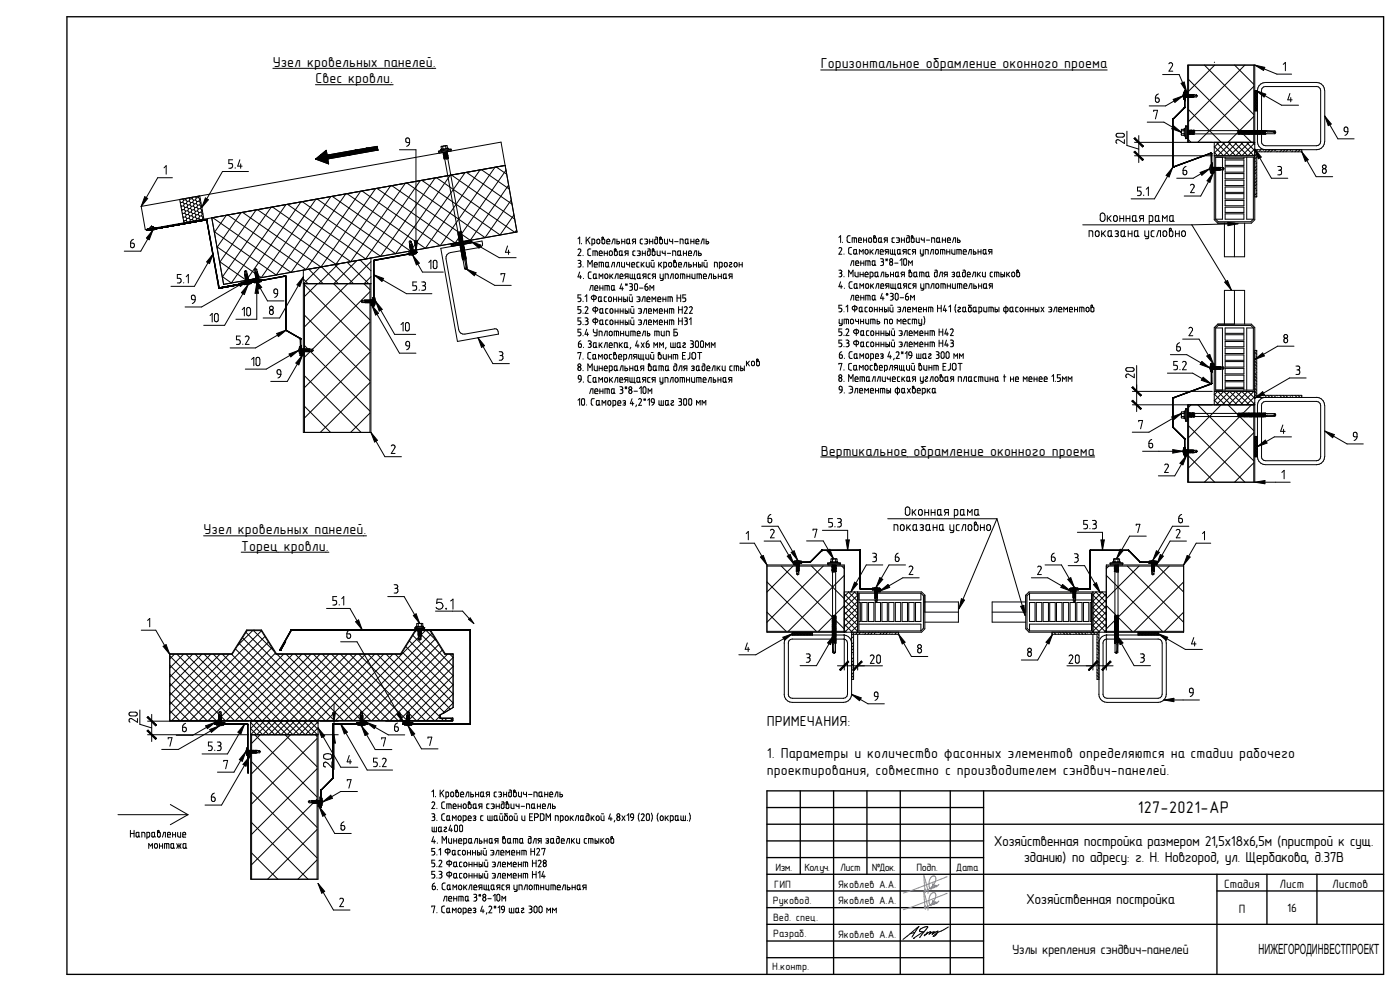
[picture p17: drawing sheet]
<svg xmlns="http://www.w3.org/2000/svg" width="420mm" height="297mm" viewBox="0 0 420 297" stroke-linecap="round" stroke-linejoin="round" font-family="sans-serif">
<defs><g id="words">
<text font-size="5.1" x="341.3" y="243.7">127-2021-АР</text>
<g font-size="4.4">
<text x="81.9" y="20">Узел кровельных панелей.</text>
<text x="246.2" y="20.5">Горизонтальное обрамление оконного проема</text>
<text x="94.6" y="24.9">Свес кровли.</text>
<text x="246.2" y="136.5">Вертикальное обрамление оконного проема</text>
<text x="61.1" y="160.1">Узел кровельных панелей.</text>
<text x="72.4" y="165.1">Торец кровли.</text>
<text x="230.1" y="217.5">ПРИМЕЧАНИЯ:</text>
<text x="230.1" y="227.3">1. Параметры и количество фасонных элементов определяются на стадии рабочего</text>
<text x="230.1" y="232.2">проектирования, совместно с производителем сэндвич-панелей.</text>
<text x="298.1" y="253.5">Хозяйственная постройка размером 21,5х18х6,5м (пристрой к сущ.</text>
<text x="307.1" y="258.4">зданию) по адресу: г. Н. Новгород, ул. Щербакова, д.37В</text>
<text x="307.9" y="271">Хозяйственная постройка</text>
</g>
<text font-size="4.2" x="377.6" y="286">НИЖЕГОРОДИНВЕСТПРОЕКТ</text>
<text font-size="4.1" x="303.6" y="285.9">Узлы крепления сэндвич-панелей</text>
<g font-size="3.6">
<text x="367.3" y="266.1">Стадия</text>
<text x="383.8" y="266.1">Лист</text>
<text x="399.7" y="266.1">Листов</text>
<text x="371.7" y="273.6">П</text>
<text x="386.1" y="273.2">16</text>
</g>
<g font-size="3.2">
<text x="232.6" y="260.9">Изм.</text>
<text x="241.4" y="260.9">Кол.уч.</text>
<text x="252.1" y="260.9">Лист</text>
<text x="261.5" y="260.9">№Док.</text>
<text x="275" y="260.9">Подп.</text>
<text x="286.8" y="260.9">Дата</text>
<text x="232.3" y="266.2">ГИП</text>
<text x="251.4" y="266.2">Яковлев А.А.</text>
<text x="231.9" y="271">Руковод.</text>
<text x="251.4" y="271">Яковлев А.А.</text>
<text x="231.9" y="276.1">Вед. спец.</text>
<text x="232" y="280.9">Разраб.</text>
<text x="251.4" y="281.1">Яковлев А.А.</text>
<text x="231.7" y="290.8">Н.контр.</text>
</g>
</g></defs>
<g fill="none" stroke="#000" stroke-width=".4">
<path d="M20.1 5h395v287h-395zM240.1 237v25M250.1 237v55M260.1 237v25M270.1 237v55M285.1 237v55M295.1 237v55M415.1 237h-185v55M230.1 247h185M230.1 257h65M230.1 242h65M230.1 252h65"/>
<path d="M230.1 262h185M230.1 267h65M230.1 277h185M230.1 272h65M365.1 262v30M365.1 267h50M380.1 262v15M395.1 262v15M230.1 287h65M230.1 282h65"/>
</g>
<g fill="none" stroke="#000" stroke-width=".3">
<path d="M350.6 19.1a.61 .61 0 0 1 .9-.3 .61 .61 0 0 1 .2 .8l-1 1.7h1.1M356.6 19.5v23.2M361.3 19.5l14.8 14.8M364.3 18.6v.1M364.4 19.5l-7.8 7.8M370.4 19.5l5.7 5.8M373.5 19.5l-16.9 16.9M376.1 19.5v23.2M376.4 19.5v46.4l-1 1h-10.1l-1-1v-23.2M376.4 19.5h-20.1v23.2M376.4 19.5l3 .7-.3 .9zM376.4 19.5l6.7 2.7h4.4"/>
<path d="M385 19.3l.6-.6v2.5M81.9 20.5h48.8M94.6 25.4h23.3M246.2 21h86M338.1 39.3v4.3l3.5 1.1M344.2 36.6h5l5.2 3.1M346.1 33.4v-.3h1.2l-.7 2.5M347.3 29.3l.4 .5M347.3 29.4h-.7v.7a.57 .57 0 0 0 .6 .6 .57 .57 0 0 0 .6-.6v-.3M347.5 28.1l-.8 .7-.1 .5M348.8 22.3h4.9l2.3 5.3M351.8 35.7v.1"/>
<path d="M351.8 35.8h.1M351.8 35.8v14.2M351.8 35.8l.1 14.1M351.8 35.7h.1M351.8 35.7h.2M351.8 35.7l.1 .1M351.9 35.8v14.2M352 35.7l-.1 .1M352 29.8l2.9-1.1-2.4 2zM352 37.7l2.4 2-2.9-1.1zM354.3 25l1-.4 .7 3zM354.4 38.9v1.4"/>
<path d="M354.5 39.2v1.3M354.5 38.7v.5M354.5 39.2h.8M354.5 38.8h.7M354.9 28.7l-5.2 3h-4.9M355.1 28l-.2 .5 .2 .9M355.2 38.7l.1-.1v2.1M355.3 39.2h-.1M355.3 32.3h.1M355.3 39.2h.1M355.3 32.3l-3.5 3.4M355.3 32.3l-3.3 3.4"/>
<path d="M355.3 38.6h.1M355.3 27.8l-.1-.2-.1 .2v1.9h.2M355.3 28.2l.2 .2M355.3 32.2h.1M355.3 32.2l.1 .1M355.3 32.2v.1M355.3 32.1v.1M355.4 27.2h.2M355.4 27.3h.1M355.4 32.3l-3.4 3.4M355.4 32.3l-3.5 3.5M355.4 27.2l-.1 .1"/>
<path d="M355.4 32.2v.1M355.4 27.2v5.1M355.4 32.3h-.1M355.4 32.3h.1M355.4 32.1v.1M355.5 27.2l-.1 .1M355.5 27.3h.1M355.5 38.6v2.1M355.5 27.3l-.2 4.9M355.5 27.2h.1M355.5 29l-.2 .2M355.5 27.2l.1 .1"/>
<path d="M355.6 29.1h.1M355.6 27.3v2.9M355.6 30.2h.1M355.6 27.2v3M355.6 29.1v.1M355.6 28.3v.1M355.6 28.3l.1 .1M355.6 28.3v.2M355.6 27.2v.1M355.6 29.2h.7M355.6 27.6h.7M355.7 28.4h.2"/>
<path d="M355.7 28.4l-.1 .3M355.7 37.7v3.9M355.7 37.7l.2 .1M355.7 37.7l-.2 1.1M355.7 29.1l-.1 .1M355.8 27.6l.5 .5M355.9 28.4l-.3 .7M355.9 37.8v3.7l-.2 .1M355.9 28.3v.1M355.9 28.3l.1 .1M355.9 28.3l-.3 .9M355.9 37.8h.4"/>
<path d="M356 28.4h.2M356 29.1h.2M356 28.4l-.3 .7M356 27.6l-.4 .3 .7 .6M356.2 28.4l-.5 .7M356.2 29.1v.1M356.2 28.3l-.2 .8M356.2 27.6h.1M356.2 28.3v.1M356.2 28.4h.2M356.2 28.4l-.2 .7M356.3 39.7l.1 .4"/>
<path d="M356.3 39.2l.1 1.1M356.3 27.8l-.7 .6 .7 .6M356.3 28.2l-.7 .6 .4 .4M356.3 29.1l-.1 .1M356.3 28.7l-.5 .5M356.3 29.1h.1M356.4 39.2h.1M356.4 39.2l-.1-.2 .2 1.3M356.4 39.2l.2 .9M356.4 28.4l-.2 .7M356.4 29.1l.1 .1M356.5 28.3l-.1 .1"/>
<path d="M356.5 28.3v.1M356.5 28.3l-.3 .9M356.5 39.2l.2 .9M356.5 28.4h.2M356.5 28.4l-.2 .7M356.6 32.9l9.8 9.8M356.6 23.8l18.9 18.9M356.6 29.1h.1M356.6 29.1l-.1 .1M356.7 39l-.2 .2M356.7 39l.1 .2M356.7 39l.2 1.3"/>
<path d="M356.7 28.4l-.3 .7M356.7 29.1l.1 .1M356.7 28.3v.1M356.7 28.3l.1 .1M356.7 28.3l-.2 .9M356.8 39.2h.2M356.8 39.2l.2 .9M356.8 28.4h.2M356.8 28.4l-.2 .7M356.9 29.1l-.1 .1M356.9 29.1h.1M357 28.4l-.3 .7"/>
<path d="M357 39.2l.2 .9M357 29.1l.1 .1M357 28.3v.1M357 28.3l.1 .1M357 28.3l-.2 .9M357.1 39l-.1 .2M357.1 39l.1 .2M357.1 39l.2 1.3M357.1 28.4h.2M357.1 28.4l-.2 .7M357.1 29.1h.2M357.1 29.1v.1"/>
<path d="M357.2 39.2h.2M357.2 39.2l.2 .9M357.3 28.4l-.3 .7M357.3 29.1l.1 .1M357.3 28.3v.1M357.3 28.3l.1 .1M357.3 28.3l-.2 .9M357.4 28.4h.1M357.4 28.4l-.3 .7M357.4 39.2l.2 .9M357.4 29.1h.2M357.4 29.1v.1"/>
<path d="M357.5 39h.1M357.5 39l-.1 .2M357.5 39l.2 1.3M357.5 39l.1 .2M357.5 28.4l-.2 .7M357.6 29.1v.1M357.6 28.3v.1M357.6 28.3l-.2 .9M357.6 39.2h.2M357.6 39.2l.2 .9M357.6 28.4h.2M357.6 28.3l-.1 .1"/>
<path d="M357.6 28.4l-.2 .7M357.7 29.1h.1M357.7 29.1l-.1 .1M357.8 39.2l.2 .9M357.8 28.4l-.2 .7M357.8 29.1l.1 .1M357.9 28.3l-.1 .1M357.9 28.3v.1M357.9 28.3l-.3 .9M357.9 39l-.1 .2M357.9 39l.1 .2M357.9 39l.3 1.3"/>
<path d="M357.9 28.4h.2M357.9 28.4l-.2 .7M358 39.2l.2 .9M358 39.2h.2M358 29.1l-.1 .1M358.1 28.4l-.3 .7M358.2 28.3l-.1 .1M358.2 28.3v.1M358.2 28.3l-.3 .9M358.2 39.2l.2 .5v-.5M358.2 39.2h.2M358.2 28.4h.7"/>
<path d="M358.2 28.4l-.2 .7M358.4 39.2h12.9M358.8 28.7h.4M358.8 28.7l-.6 .4M358.9 28.4l.3 .3M358.9 28.4l-.1 .3M359.2 28.7l-.3 .4h-.9M371.3 39.2l.2 .9M371.4 39.1l-.1 .1M371.4 39.1l.2 .1M371.4 39.1l.2 1.1M371.6 39.2h.1"/>
<path d="M371.6 39.2l.1 .9M371.7 39.2l.2 .9M371.8 39.1l-.1 .1M371.8 39.1l.1 .1M371.8 39.1l.2 1.1M371.9 39.2h.2M371.9 39.2l.2 .9M372.1 39.2l.1 .9M372.2 39.1l-.1 .1M372.2 39.1l.1 .1M372.2 39.1l.2 1.1M372.3 39.2h.2"/>
<path d="M372.3 39.2l.2 .9M372.5 39.2l.1 .9M372.5 39.1v.1M372.5 39.1l.1 .1M372.5 39.1l.2 1.1M372.6 39.2h.2M372.6 39.2l.2 .9M372.8 39.2l.2 .9M372.9 39.1l-.1 .1M372.9 39.1l.1 .1M372.9 39.1l.2 1.1M373 39.2h.2"/>
<path d="M373 39.2l.2 .9M373.2 39.2l.1 .9M373.3 39.1h.1M373.3 39.1l-.1 .1M373.3 39.1l.1 .1M373.3 39.1l.2 1.1M373.4 39.2h.2M373.4 39.2l.2 .9M373.6 39.2l.1 .9M373.6 39.1v.1M373.6 39.1l.1 .1M373.6 39.1l.2 1.1"/>
<path d="M373.7 39.2h.2M373.7 39.2l.2 .9M373.9 39.2l.2 .9M374 39.1l.1 .1M374 39.1l-.1 .1M374 39.1l.2 1.1M374.1 39.2h.2M374.1 39.2l.2 .9M374.3 39.2l.1 .9M374.4 39.1h.1M374.4 39.1l-.1 .1M374.4 39.1l.1 1.1"/>
<path d="M374.4 39.1v.1M374.4 39.1l.2 1.1M374.4 39.2h.2M374.4 39.2l.3 .9M374.6 39.2l.2 .9M374.7 39.1h.1M374.7 39.1l-.1 .1M374.7 39.1l.2 1.1M374.8 39.1v.1M374.8 39.1l.1 1.1M374.8 39.2h.2M374.8 39.2l.2 .9"/>
<path d="M375 39.2l.2 .9M375.1 39.1h.1M375.1 39.1l-.1 .1M375.1 39.1l.2 1.1M375.1 39.1l.1 .1M375.2 39.2h.2M375.2 39.2l.2 .9M375.4 39.2l.1 .9M375.5 39.1v.1M375.5 39.1l-.1 .1M375.5 39.1l.2 1.1M375.5 39.2h.2"/>
<path d="M375.5 39.2l.3 .9M375.7 39.2l.2 .9M375.8 39.1l-.1 .1M375.8 39.1l.1 .1M375.8 39.1l.2 1.1M375.9 39.2h.2M375.9 39.2l.2 .9M376.1 39.2l.2 .9M376.1 34.9l-7.7 7.8M376.1 25.9l-16.8 16.8M376.2 39.1h.1M376.2 39.1l-.1 .1"/>
<path d="M376.2 39.1l.1 .1M376.2 39.1l.2 1.1M376.3 39.2h.1M376.3 39.2l.2 .9M376.4 39.2l.2 .9M376.4 27.2h.8M376.4 33.2h.8M376.6 39.1h.1M376.6 39.1l-.2 .1M376.6 39.1l.1 1.1M376.6 39.1v.1M376.6 39.1l.2 1.1"/>
<path d="M376.6 27.2l.6 .6M376.6 39.2h.2M376.6 39.2l.2 .9M376.8 27.2l-.4 .3 .8 .8M376.8 39.2l.2 .9M376.9 27.2l2.8 1-.5 .9zM376.9 27.2l7.6 4.3h5.1M376.9 39.1h.1M376.9 39.1l-.1 .1M376.9 39.1l.2 1.1M376.9 39.1l.1 .1M377 39.2h.2"/>
<path d="M377 39.2l.2 .9M377 27.2l.2 .2M377.2 39.2l.2 .9M377.2 27.2l-.8 .7 .8 .8M377.2 28l-.8 .8 .8 .8M377.2 27.2v15.3a2.42 2.42 0 0 0 2.4 2.4M377.2 33l-.2 .2M377.2 32.5l-.6 .7M377.2 32.1l-.8 .8 .4 .3M377.2 31.6l-.8 .8 .8 .8M377.2 31.2l-.8 .8 .8 .8M377.2 30.7l-.8 .8 .8 .8"/>
<path d="M377.2 30.3l-.8 .8 .8 .8M377.2 29.8l-.8 .8 .8 .8M377.2 29.4l-.8 .8 .8 .8M377.2 28.9l-.8 .8 .8 .8M377.2 28.5l-.8 .7 .8 .9M377.2 27.6l-.8 .8 .8 .8M377.3 39.1h.1M377.3 39.1l-.1 .1M377.3 39.1l.1 1.1M377.3 39.1l.1 .1M377.3 39.1l.2 1.1M377.4 39.2h.1"/>
<path d="M377.4 39.2l.2 .9M377.5 39.2l.2 .9M377.7 39.1h.1M377.7 39.1l-.2 .1M377.7 39.1l.1 1.1M377.7 39.1v.1M377.7 39.1l.2 1.1M377.7 39.2h.2M377.7 39.2l.2 .9M377.9 39.2l.2 .9M378 39.1h.1M378 39.1l-.1 .1"/>
<path d="M378 39.1l.2 1.1M378 39.1l.1 .1M378.1 39.2h.1M378.1 39.2l.2 .9M378.2 39.2l.3 .9M378.4 39.1h.1M378.4 39.1l-.2 .1M378.4 39.1l.1 1.1M378.4 39.1l.1 .1M378.4 39.1l.2 1.1M378.5 39.2h.1M378.5 39.2l.1 .9"/>
<path d="M378.6 39.2l.2 .9M378.7 39.1h.1M378.7 39.1l-.1 .1M378.7 39.1l.2 1.1M378.8 39.1v.1M378.8 39.1l.2 1.1M378.8 39.2h.2M378.8 39.2l.2 .9M379 39.2l.2 .9M379.1 39.1h.1M379.1 39.1l-.1 .1M379.1 39.1l.2 1.1"/>
<path d="M379.1 39.1l.1 .1M379.2 39.2h.2M379.2 39.2l.2 .9M379.4 39.2l.2 .9M379.5 39.1h.1M379.5 39.1l.1 1.1M379.5 39.1l-.1 .1M379.5 39.1l.2 1.1M379.5 39.1l.1 .1M379.6 39.2l.1 .9M379.6 25.9l-.6 .2-.4 .4-.1 .7v15.3l.1 .6 .4 .4 .6 .2M379.6 24.7a2.41 2.41 0 0 0-2.4 2.4"/>
<path d="M379.7 24.7h15.3M379.7 25.9h15.3M379.8 39.2h2.7l.2 .5M379.8 39.2l2.4 .3M379.8 39.2l.4 .3M379.8 39.2h-.2M380.2 39.6h1.9M382.1 39.6h.1M382.1 39.6l.6 .1M382.2 39.4v.1M382.2 39.5h.1M382.3 39.5h.1"/>
<path d="M382.3 39.5l.4 .2M382.4 39.7l.1 .3M382.7 39.7l-.2 .4M387 28l-.7 1.9h1.3M387.2 29.2v1.3M395 25.9l.6 .2 .4 .4 .2 .7v15.3l-.2 .6-.4 .4-.6 .2M395 24.7a2.41 2.41 0 0 1 2.4 2.4M397.4 27.2v15.3M397.4 34.8l2 2.4-.9 .5zM397.4 34.8l4 6.8h4.8M403.6 39.4a.69 .69 0 0 1-.4-.8 .69 .69 0 0 1 .9-.5l.3 .5v.9h-.8M404.4 39.4l-.2 .5-.7 .7"/>
<path d="M43.4 58.9l.9 .6-1.9 2.4zM49.2 50.3l.7-.6v2.5M51.7 53.3h-4.4l-4.9 8.6M53.9 59.8l6-1.1 1.3 7-6 1.1zM54 59.8l-.1 .1M54.8 59.7l.3 .3M55.1 60l-.2 .6M55.7 59.9l-.6 .1M55.7 59.9l.5 .5M55.9 59.4l-.2 .5M56.7 59.3l.3 .4M57 59.7l-.2 .5"/>
<path d="M57.6 59.5l-.6 .2M57.6 59.5l.5 .5M57.8 59.1l-.2 .4M58.6 58.9l.3 .4M58.7 59.9l-.6 .1M58.7 59.9l.4 .5M58.9 59.3l-.2 .6M59.5 59.2l-.6 .1M59.5 59.2l.4 .5M59.7 58.8l-.2 .4M59.9 59.7l-.2 .6M60.1 59.7h-.2"/>
<path d="M61.6 59.3l.9 .6-2 2.3zM68.7 50.4h.6M69.3 49l.5 .4M69.8 49.9l-.6 .5M69.8 47.9h-1.1v1.1h.7M69.8 49.5v.4M70.6 50.3v.1M72 47.9l-.7 1.9h1.3M72.2 49.1v1.3M74.5 51.4h-7.8l-6.2 10.8M94.7 47.7l3.9 1.4M94.7 47.7h3.6"/>
<path d="M94.7 47.6v.1M94.7 47.6l3.6 .1M94.8 59.7l-16.4 23.5-13.3-9.2M96.1 46.5h8.8M96.1 46.5l2.2 1.1M96.1 46.5l-1.4 1.1M97.9 45.1l.3 1.4M97.9 45.1l-3.2 2.6M97.9 45.1l-1.8 1.4M98.3 47.6l.3 1.5M98.3 47.7l.3 1.4M98.3 47.6v.1"/>
<path d="M99.3 58.9l-16.4 23.5-18.6-13M99.7 58.9l23.4 16.3M103.7 58.1l-16.4 23.5-23.5-16.4M106.6 45h6.8M106.6 45l-1.7 1.5M106.6 45l-8.4 1.5M108.2 57.3l-16.4 23.5-23.5-16.4M112.7 56.5l-16.4 23.5-23.5-16.4M113.1 56.4l23.5 16.4M113.2 43.9l-15 2.6M113.2 43.9l.1 .5M113.2 43.9l-6.6 1.1"/>
<path d="M113.3 44.4h-3.4l3.5 .6M113.3 44.4l.1 .6M113.4 45l-15.1 2.6M113.4 45l-8.5 1.5M117.2 55.7l-16.4 23.5-23.6-16.4M117.5 55.6l23.6 16.4M119.8 44.9h5v30.3M121.6 54.9l-16.4 23.5-23.5-16.4M121.7 41.9a.57 .57 0 0 1 .6-.6 .57 .57 0 0 1 .5 .6M121.7 41.9v.4M121.7 42.3l.5 .4h.7M122 54.8l23.5 16.4 7.9-11.2"/>
<path d="M122.9 41.9v.8M122.9 42.7l-.4 .9-.5 .3M126.1 54.1l-16.4 23.5-23.5-16.4M126.5 54l23.5 16.4 4.2-6M130.5 53.3l-16.3 23.5-23.5-16.4M131 53.3l23.5 16.3 .5-.7M131.5 45.3l.1 .3M131.6 45.5v.1M132.3 44.8h.1M132.3 45h.1M132.3 44.8v.2M132.3 44l.1 .7"/>
<path d="M132.4 44.8h.1M132.4 44.7h.1M132.4 44.7v.1M132.5 43.9h.2M132.5 43.9l-.2 .1M132.5 45l-1 .3M132.8 43.9l.1 .8M132.9 44.7h.1M132.9 44.6v.1M133 45.9l.1 .1M133 46.3l.2 .1M133 45.7h.1"/>
<path d="M133.1 46.7l.2 .1M133.1 46.7h.1M133.1 45.7l-.1 .2M133.1 46l.1 .2M133.2 47.1v.1M133.2 47.2l.1 .1M133.2 46.2l-.2 .1M133.2 46.4v.2M133.2 47.5v.1M133.2 47.6h.2M133.2 46.6l-.1 .1M133.3 46.8v.2"/>
<path d="M133.3 47l-.1 .1M133.3 47.3l.1 .1M133.4 47.4l-.2 .1M133.4 47.6l4.1 22.1M133.4 45.6l-.3 .1M133.6 43.7l-.9 .2M133.7 43.7l.1 .8M133.8 44.5h.1M133.9 43.7l-1.4 .2M133.9 45.5l-.9 .4M134 45.6l.1-.1-1.1 .4M134 45.6l-.9 .4"/>
<path d="M134 45.6l.1 .2M134.1 45.8l.1 .1M134.1 45.8l-.9 .4M134.1 43.7h-.4M134.1 46v.2M134.1 46l-.9 .4M134.1 43.7l.1 .7M134.1 46.2l.2 .1M134.1 46.4l-.8 .4M134.1 46.2l-.9 .4M134.1 46.4l.1 .2M134.2 46.6l.2 .1"/>
<path d="M134.2 46.6l-.9 .4M134.2 44.4h.1M134.2 44.6l1.1 .1M134.2 46.9l.1 .1M134.2 46.9l-.9 .4M134.2 45.9l-.1 .1M134.2 45.9l-1.2 .4M134.3 47l.2 .1M134.3 47l-.9 .4M134.3 44.4h.1M134.3 47.3l-.9 .3M134.3 47.3l.1 .1"/>
<path d="M134.3 46.3l-.2 .1M134.3 46.3l-1.2 .4M134.4 47.4l-.6 .3 .6-.1M134.4 47.4l.1 .1-.1 .1M134.4 46.7h.1M134.4 46.7l-1.2 .4M134.4 47.6l3.8 21.8M134.4 46.7l-.2 .2M134.4 46.7l-1.2 .5M134.4 44.5h.1M134.4 44.5l-2.1 .3M134.4 44.5l-2.1 .5"/>
<path d="M134.5 47.1h.1M134.5 47.1l-.2 .2M134.5 47.1l-1.3 .5M134.5 47.1l-1.3 .4M135.1 52.5l-16.4 23.5-23.5-16.3M135.3 44.9h.1M135.3 44.9v.4l-3.6 .6v-.3M135.3 44.7v.2M135.3 44.9l-3.7 .7M135.3 44.7l-3.8 .6M135.5 52.5l18.9 13.2M139.5 51.7l-16.4 23.5"/>
<path d="M139.9 51.7l13.7 9.5M144 50.9l-16.4 23.5-23.5-16.4M144.4 50.9l8.4 5.8M148.5 50.1l-16.4 23.5-23.5-16.4M148.9 50l3.1 2.2M151.5 49.6l-107.9 19.2-1.2-6.9M151.8 51l-15.2 21.8M152.6 55.5l-11.5 16.5M335.1 40h1.7a.57 .57 0 0 1 .5 .5 .57 .57 0 0 1-.5 .6h-1.4a.58 .58 0 0 1-.6-.4 .58 .58 0 0 1 .3-.7zM335.6 41.9l-.8 .3v.4l.3 .4M337.3 41.9v1.1l-1.7-1.1M340.2 45.6l.3-.3 2.5 2.5"/>
<path d="M340.2 45.6l2.8 2.2M340.2 45.6l2.5 2.5 .3-.3M340.2 41.5l2.5 2.6 .3-.3M340.2 41.5l2.8 2.3M340.2 41.5l.3-.2 2.5 2.5M340.4 42.7h36M340.4 46.7h23.3M341.3 58.6h.5M341.6 40.6v8.1M341.9 57.2l.3 .1 .2 .8M342.4 58.1l-.6 .5M342.4 56.1h-1.1v1.1h.6"/>
<path d="M343.1 58.5v.1M343.9 56.7l.6-.6v2.5M351.7 49.9l.1 .1M351.8 50.2l-5.5 9.4h-7M351.8 50h.5M351.8 50h.4M351.8 50l.1 .1M351.8 50.2l-1.1 2.8-.9-.4zM351.8 50l.2 .1M351.9 50.1h.1M351.9 49.9v.1M352 50.1h.1"/>
<path d="M352.3 50l-.3 .1M354.5 40.1h.8M354.5 40.5l.9 .2M354.9 51v.9a.55 .55 0 0 0 .6 .5 .55 .55 0 0 0 .5-.5M354.9 51h.7l.4 .5M355.2 40.1h.1M355.3 40.1h.1M355.5 40.5l.2 1.1M355.8 49.9l-.8 .6-.1 .5M356.1 51.5v.4M356.3 40.1h.1M356.3 41.5h-.4"/>
<path d="M356.4 40.1v.2M356.4 40.3h.1M356.6 40.1h.1M356.6 40.1l-.1 .2M356.6 41.9l.7 .8M356.7 40.1l.2 .2M357 40.1h.2M357 40.1l-.1 .2M357.1 55.5a.61 .61 0 0 1 .8-.2 .61 .61 0 0 1 .3 .7l-1 1.7h1.1M357.2 40.1l.1 .2M357.3 40.3h.1M357.4 40.1h.2"/>
<path d="M357.4 40.1l-.1 .2M357.6 40.1l.1 .2M357.7 40.3h.1M357.8 40.1h.2M357.8 40.1l-.1 .2M358 40.1l.2 .2M358.2 40.1v.2M360 51.7l2.9-1.1-2.3 1.9zM362.9 50.6l-4.9 2.8h-5M362.9 46h.6M362.9 46h.5M362.9 46l-10.6 4"/>
<path d="M363.1 49.9l-.2 .4 .2 1M363.1 49.6l.2-.2 .1 .2M363.1 49.6v1.9l.2 .2 .1-.2M363.1 45.9h.3M363.2 45.9v.1M363.2 45.9h.1M363.2 45.9l.1 .1M363.2 46l-10.9 4M363.2 45.9l-11.2 4.1 10.9-4M363.2 46l-11.2 4.1M363.3 46h.1M363.3 46h-.1"/>
<path d="M363.3 46v.1M363.3 45.9v.1M363.3 46.1l.1 5.7M363.3 46.1h.2M363.3 46.1h.1M363.3 51.8l.1 .1M363.3 46l.1 .1M363.4 46.1h.1M363.4 51.8h.1M363.4 50l.2 .2M363.4 46.1l.1 5.7M363.4 51.8h.3"/>
<path d="M363.4 51.8l.3 .1M363.4 51.8v.1M363.4 45.9l.1 .2M363.4 51.9h.2M363.4 46l.1 5.8M363.5 51.9h.1M363.5 51.8h.1M363.5 46.1v5.7M363.6 51.8h-.1M363.6 48.9l.1 2.9M363.6 48.9v2.9M363.6 51.9h.1"/>
<path d="M363.6 50.9l-.2 .2M363.6 50.9l.1 .1M363.7 48.8l-.1 3.1M363.7 50.2h-.1M363.7 50.2h.1M363.7 50.2l-.1 .2M363.7 51l.6 .6M363.7 50.2h.6M363.7 50.2h.2M363.7 50.2l-.1 .3M363.7 51.8v.1M363.8 50.9h.1"/>
<path d="M363.8 50.9l-.1 .1M363.8 50.2l.5 .5M363.9 50.9l.1 .1M363.9 50.2l-.3 .7M363.9 50.2h.1M363.9 50.2l-.2 .8M364 50.2h.2M364 50.2l-.2 .7M364 51.8l-1 2.8-.9-.4zM364 51.8l-3.8 7h-4.9M364.1 50.2l-.4 .3 .6 .6M364.1 50.9h.1"/>
<path d="M364.1 50.9l-.1 .1M364.2 50.2l-.3 .7M364.2 50.9l.1 .1M364.2 50.2h.1M364.2 50.2l-.2 .8M364.3 50.8l-.6 .6 .4 .4M364.3 51.3l-.5 .5M364.3 50.4l-.6 .6M364.3 51.8h-.6M364.3 50.2h.1M364.3 50.2l-.2 .7M364.3 50.9h.2"/>
<path d="M364.3 50.9v.1M364.4 50.2l-.2 .7M364.5 50.9l.1 .1M364.5 50.2h-.1M364.5 50.2h.1M364.5 50.2l-.2 .8M364.6 50.2h.1M364.6 50.2l-.3 .7M364.6 50.9h.2M364.6 50.9v.1M364.7 50.2l-.2 .7M364.8 50.9v.1"/>
<path d="M364.8 50.2h-.1M364.8 50.2h.1M364.8 50.2l-.2 .8M364.8 50.2h.2M364.8 50.2l-.2 .7M364.9 42.7l4 4 4.1-4M364.9 50.9h.1M364.9 50.9l-.1 .1M365 50.2l-.2 .7M365 50.9l.1 .1M365.1 50.2h-.1M365.1 50.2h.1"/>
<path d="M365.1 50.2l-.3 .8M365.1 50.2h.2M365.1 50.2l-.2 .7M365.2 50.9h.2M365.2 50.9l-.1 .1M365.3 50.2l-.3 .7M365.4 50.9v.1M365.4 50.2h-.1M365.4 50.2h.1M365.4 50.2l-.3 .8M365.4 50.2l-.2 .7M365.5 50.9h.1"/>
<path d="M365.5 50.9l-.1 .1M365.5 50.2l-.1 .7M365.6 50.2h-.1M365.6 50.2h.1M365.6 50.2l-.2 .8M365.6 50.9l.1 .1M365.7 42.7l-1.4 1.4M365.7 50.2h.2M365.7 50.9h.2M365.7 50.2l-.2 .7M365.7 50.9v.1M365.9 50.2l-.3 .7"/>
<path d="M365.9 50.2h.1M365.9 50.2l-.2 .8M365.9 50.9l.1 .1M366 50.2h.1M366 50.2l-.3 .7M366 50.9v.1M366.1 50.2l-.2 .7M366.2 50.2h-.1M366.2 50.2h.1M366.2 50.2l-.2 .8M366.3 50.2h.7l.2 .4M366.3 50.2l-.3 .7"/>
<path d="M366.7 42.7l4 4 4.1-4M366.7 47.1v18.6h-2M367 50.2l-.2 .3M367.2 50.6l-.2 .3h-1M367.2 50.6l-.3-.1-.7 .4M367.5 47.1v.5h5.7v-.5M367.5 48h5.7v1.6h-5.7zM367.5 50h5.7v1.6h-5.7zM367.5 52h5.7v1.6h-5.7zM367.5 54h5.7v1.6h-5.7zM367.5 56h5.7v1.7h-5.7zM367.5 58h5.7v1.6h-5.7z"/>
<path d="M367.5 42.7l-3.2 3.2M368.5 42.7l4 4 3.9-3.9M369.3 42.7l-4 4-1-1M370.3 42.7l4.1 4 2-2M371.1 42.7l-4 4-2.8-2.8M371.5 40.1l.1 .1M371.5 40.1h-13.3M371.7 40.1h.2M371.7 40.1l-.1 .1M371.9 40.1l.1 .1M372.1 40.1h.1M372.1 40.1l-.1 .1"/>
<path d="M372.2 42.7l4 4 .2-.2M372.2 40.1l.2 .1M372.5 40.1h.1M372.5 40.1l-.1 .1M372.6 40.1l.1 .1M372.7 40.2h.1M372.8 40.1h.2M372.8 40.1l-.1 .1M373 40.1l.1 .1M373.2 40.1h.1M373.2 40.1l-.1 .1M373.3 40.1l.2 .1"/>
<path d="M373.6 40.1h.1M373.6 40.1l-.1 .1M373.7 40.1l.1 .1M373.8 40.2h.1M373.9 40.1h.2M373.9 40.1l-.1 .1M373.9 42.7l2.5 2.5M374 47.1v18.6h2M374.1 40.1l.1 .1M374.3 40.1h.1M374.3 40.1l-.1 .1M374.4 40.1l.1 .1"/>
<path d="M374.5 40.2h.1M374.7 40.1h.1M374.7 40.1l-.1 .1M374.8 40.1l.1 .1M374.9 40.2h.1M375 40.1h.2M375 40.1l-.1 .1M375.2 40.1l.1 .1M375.3 40.2h.1M375.4 40.1h.1M375.4 40.1l-.1 .1M375.5 40.1l.2 .1"/>
<path d="M375.8 40.1h.1M375.8 40.1l-.1 .1M375.8 42.7l.6 .6M375.9 40.1l.1 .1M376 40.2h.1M376.1 40.1h.2M376.1 40.1l-.1 .1M376.3 40.1l.1 .1M376.4 44.9h18.6M376.4 44.7l2 2.4-.9 .5zM376.4 44.7l5 8.7h4.9M376.5 40.1h.1"/>
<path d="M376.5 40.1l-.1 .1M376.5 53h-.1M376.6 40.1l.1 .1M376.6 48.3l-.2 .2M376.7 40.2h.1M376.8 56.3l-.4 .3M376.8 40.1h.2M376.8 40.1v.1M376.9 51.7l-.5 .4M377 40.1l.1 .1M377 47.1l-.6 .5M377 46.1l-.6 .6h-12.1"/>
<path d="M377 48.8l-.2 .3M377 49.7l-.6 .6M377 50.6l-.6 .7M377 52.4v.1M377 53.3l-.4 .4M377 54.2l-.6 .7M377 55.2l-.6 .5M377 57l-.1 .1M377 57.9l-.5 .5M377 58.8l-.2 .2M377.1 40.2h.1M377.2 40.1h.2"/>
<path d="M377.2 40.1l-.1 .1M377.3 44.9l-.8 .8M377.4 40.1v.1M377.4 40.2h.1M377.6 40.1h.1M377.6 40.1l-.1 .1M377.7 40.1l.1 .1M377.8 40.2h.1M377.9 40.1h.2M377.9 40.1v.1M378.1 40.1l.1 .1M378.2 44.9l-.5 .5"/>
<path d="M378.3 40.1h.2M378.3 40.1l-.1 .1M378.5 40.1v.1M378.5 40.2h.1M378.5 45.5h.1M378.6 40.1h.2M378.6 40.1v.1M378.8 40.1l.1 .1M378.9 40.2h.1M379 40.1h.2M379 40.1v.1M379.1 44.9l-.1 .1"/>
<path d="M379.2 40.1l.1 .1M379.3 40.2h.1M379.4 40.1h.2M379.4 40.1l-.1 .1M379.6 40.1v.1M379.6 40.2h.1M379.7 43.7h15.3M379.7 40.1h2.8M379.7 40.1v.1M379.8 45.1l-.4 .4M381 44.9l-.7 .6M381.8 44.9l-.6 .6"/>
<path d="M382.7 44.9l-.3 .3M383.2 45.4l-.2 .1M383.3 49.9h.6M383.6 51l.7 .2 .1 .2M383.9 49.9a.57 .57 0 0 1 .6 .5 .57 .57 0 0 1-.6 .6M384.4 45l-.4 .5M384.5 51.4l-.2 .9-1 .1M385.4 44.9l-.5 .6M386.3 44.9l-.5 .6M387.3 44.9l-.2 .2M387.8 45.2l-.2 .3M389.1 44.9l-.6 .6"/>
<path d="M390 44.9l-.6 .6M390.5 45.5h-13.5v13.5h-.6M390.5 44.9v.6M390.5 45.2l-.1 .2M390.5 45.5l2 2.4-.9 .5zM390.5 45.5l4.3 7.5h5M396.7 51.1l.3-.5 .6-.1a.55 .55 0 0 0 .1-.9 .55 .55 0 0 0-.9 .2 .55 .55 0 0 0 .5 .7 .73 .73 0 0 1 .6 .9M396.7 51.4a.57 .57 0 0 0 .6 .6 .57 .57 0 0 0 .6-.6M396.7 51.1v.3M397.4 42.5a2.42 2.42 0 0 1-2.4 2.4M39.2 72.9v.8a.55 .55 0 0 0 .5 .6 .55 .55 0 0 0 .6-.6M39.2 72.9h.7l.4 .4"/>
<path d="M40 71.7l-.7 .7-.2 .5M40.3 73.3v.4M42.4 61.9l107.9-19.3 4.8 26.9-88 15.7-3.6-19.9M44.1 68.8v.2M44.1 69h.1M44.2 68.7h.1M44.2 68.7l-.1 .1M44.2 69h.1M44.2 68.8v.1M44.2 68.8h.1M44.2 68.9h-.1M44.2 68.7v.3"/>
<path d="M44.3 68.8l-.2 .1M44.3 68.9h-.1M45.1 68l-.1 .3 .2 .2M45.2 68.5l.8-.1-.8 .4zM45.5 67.6l.2 1.6M45.9 68.9l-1.1 2.9-.9-.5zM45.9 68.9l-3.7 6.4h-4.9M45.9 68l-.7 .1 .3-.3 .5 .1v.5M46 68.4v.3M46.4 68.6l-.1 .3-1.2 .2-.2-.2 1.6-.3M47.1 68.2l-2.9 .5M47.1 68.3l-2.9 .4"/>
<path d="M47.1 68.2v.1M47.1 68.3l-3 .5M47.1 68.3h.1M47.1 68.3l-2.8 .5M54 60.5l.3 .2M54.3 61.6l.1 .2M54.3 60.7l-.2 .3M54.4 61.8l-.1 .3M54.5 62.7l.1 .2M54.6 63.8l.3 .2M54.6 62.9l-.1 .3M54.9 60.6l-.6 .1"/>
<path d="M54.9 64.9l.1 .2M54.9 60.6l.4 .5M54.9 64l-.2 .3M55 66l.2 .2M55 65.1l-.1 .3M55.1 61.7l-.7 .1M55.1 61.7l.4 .5M55.2 62.8l-.6 .1M55.2 62.8l.5 .5M55.2 66.2l-.1 .2M55.3 61.1l-.2 .6M55.4 63.9l-.5 .1"/>
<path d="M55.4 63.9l.5 .5M55.5 62.2l-.3 .6M55.7 65l-.7 .1M55.7 65l.4 .5M55.7 63.3l-.3 .6M55.8 66l-.6 .2M55.8 66l.4 .6M55.9 64.4l-.2 .6M55.9 61l-.6 .1M55.9 61l.4 .5M56.1 65.5l-.3 .5M56.1 62.1l-.6 .1"/>
<path d="M56.1 62.1l.4 .5M56.2 60.4l-.3 .6M56.3 63.2l-.6 .1M56.3 63.2l.5 .4M56.3 61.5l-.2 .6M56.5 64.3l-.6 .1M56.5 64.3l.4 .4M56.5 62.6l-.2 .6M56.7 65.4l-.6 .1M56.7 65.4l.4 .5M56.8 60.2l-.6 .2M56.8 60.2l.4 .6"/>
<path d="M56.8 63.6l-.3 .7M56.9 64.7l-.2 .7M57 61.3l-.7 .2M57 61.3l.4 .6M57.1 65.9l-.2 .5M57.1 62.5l-.6 .1M57.1 62.5l.5 .5M57.2 60.8l-.2 .5M57.3 63.6h-.5M57.3 63.6l.5 .4M57.4 61.9l-.3 .6M57.6 64.7h-.7"/>
<path d="M57.6 64.7l.4 .4M57.6 63l-.3 .6M57.7 65.8l-.6 .1M57.7 65.8l.5 .5M57.8 64l-.2 .7M57.8 60.6l-.6 .2M57.8 60.6l.4 .5M58 65.1l-.3 .7M58 61.7l-.6 .2M58 61.7l.4 .5M58.1 60l-.3 .6M58.2 62.8l-.6 .2"/>
<path d="M58.2 62.8l.4 .5M58.2 61.1l-.2 .6M58.4 63.9l-.6 .1M58.4 63.9l.4 .5M58.4 62.2l-.2 .6M58.6 65l-.6 .1M58.6 65l.4 .5M58.6 63.3l-.2 .6M58.8 64.4l-.2 .6M58.9 61l-.7 .1M58.9 61l.4 .5M59 65.5l-.2 .6"/>
<path d="M59 62.1l-.6 .1M59 62.1l.5 .5M59.1 60.4l-.2 .6M59.3 63.2l-.7 .1M59.3 63.2l.4 .5M59.3 61.5l-.3 .6M59.5 64.3l-.7 .1M59.5 64.3l.4 .5M59.5 62.6l-.2 .6M59.6 65.4l-.6 .1M59.6 65.4l.5 .5M59.7 63.7l-.2 .6"/>
<path d="M59.7 60.3l-.6 .1M59.7 60.3l.4 .5M59.9 64.8l-.3 .6M59.9 61.4l-.6 .1M59.9 61.4l.4 .5M60.1 60.8h.2M60.1 62.5l-.6 .1M60.1 62.5l.4 .5M60.1 60.8l-.2 .6M60.3 63.6l-.6 .1M60.3 63.6l.4 .5M60.3 61.9l-.2 .6"/>
<path d="M60.5 61.9h-.2M60.5 64.7l-.6 .1M60.5 64.7l.4 .5M60.5 63l-.2 .6M60.7 63h-.2M60.7 64.1l-.2 .6M60.9 64.1h-.2M60.9 65.2h.2M60.9 65.2l-.2 .6M61.8 65.8h.2M61.9 65.9l.1 .1M61.9 65.9h.1"/>
<path d="M62 65.8l-17.9 3.2M62 65.8h.1M62 65.9v.1M62 65.8l.1 .2M62 65.9l-17.8 3.1M62 65.8v.2M62 66h.1M62 66l3.7 20.2M62 66l3.6 20.2M62 65.9h.1M62.1 65.9h-.2M62.1 65.9h-.1"/>
<path d="M62.1 65.9v.1M62.1 66l3.6 20.2M63.9 76.1l-1 2.9-.9-.5zM63.9 76.1l-5.6 9.7h-7M67.9 64.5l-3.6 5.1M72.4 63.7l-7.3 10.4M76.9 62.9l-11 15.7M81.4 62.1l-14.7 20.9M85.8 61.3l-16.4 23.5-2.7-1.9M90.3 60.5l-16.4 23.5-8-5.6M96.5 80l5 5M100.3 79.3l5.7 5.7"/>
<path d="M101.5 79l-5.9 6M104.2 78.6l6.4 6.4M107 78.1l-6.9 6.9M108.1 77.9l3.2 3.3M111.3 77.4v52.2M111.3 78.4l-6.6 6.6M112.1 78.1v13.5M112.1 78.1h.2M112.1 78.1l.1 13.5M112.1 78.2h.1M112.1 78.2l.1 13.3M112.1 78.1h.3"/>
<path d="M112.1 78.1h.1M112.1 78v.2M112.1 78.2v13.4M112.2 78.1v.1M112.2 78l.2 .1M112.2 78v.1M112.3 78h.3M112.3 78h-.1M112.3 77.9h.5M112.3 77.9l.5 .1M112.3 77.9v.1M112.3 78.1h.1"/>
<path d="M112.3 78.1h-.1M112.3 77.9l-.2 .1M112.6 78l-.2 .1M112.7 78h-.1M112.8 78h-.6M112.8 77.9v.1M122.5 75.9h.5M122.5 75.9v.1M122.8 76.1v.3M122.8 73.5l.2 .1M122.9 73.8h.1M122.9 73.5h-.1"/>
<path d="M123 74.1h.1M123 73.6v.2M123 72.2l.4 .2M123 72.2l-.2 .3 .1 1M123 72.2l.2 .4M123 74v.1M123 73.8v.2M123 73.8h-.1M123 75.9l-.5 .1M123 74.6l.2 .1M123.1 74.4v.2M123.1 74.9h.1"/>
<path d="M123.1 74.6h-.1M123.2 74.7v.2M123.2 72.6l-.3 .6M123.2 75.2h.1M123.2 75.3l.6 .4M123.2 75.5h.1M123.2 74.9v.2M123.2 74.9h-.1M123.2 75.1v.1M123.2 75.7l.2 .1M123.2 75.7h.1M123.2 75.5l.3-.4 .7 .5"/>
<path d="M123.3 75.2v.2M123.3 75.5v.2M123.3 75.4l-.1 .1M123.3 75.8l-.1 .2M123.3 75.7h-.1M123.4 72.4l.2 .7M123.4 75.8v.1M123.4 72.4l-.2 .2M123.6 73.1v.1M123.6 73.1l-.7 .4M123.6 73.2l-.6 .4M123.6 73.2v.2"/>
<path d="M123.6 73.7h.2M123.6 73.7l-.6 .3M123.6 73.5l-.6 .3M123.6 73.5v.2M123.6 73.8l-.6 .3M123.6 73.8l.1 .2M123.6 73.2h.1M123.6 73.2l-.8 .3M123.7 73.4l-.7 .4M123.7 73.4l-.1 .1M123.7 74l-.6 .3-.1-.2M123.7 74h.1"/>
<path d="M123.7 73.4l-.8 .4M123.7 74.1l-.6 .3M123.7 74.2l.2 .1M123.7 74.2l-.6 .4M123.7 74.1v.1M123.8 73.7l-.2 .1M123.8 73.7l-.8 .4M123.8 74l-.1 .1M123.8 74l-.7 .4M123.8 74.3l-.6 .4M123.8 74.5l.1 .1M123.8 74.5l-.6 .4"/>
<path d="M123.8 74.6l-.6 .3M123.8 74.3v.2M123.8 74.6v.2M123.8 74.8h.1M123.8 74.8l-.6 .3M123.8 76.5l2 2.4-.9 .5zM123.8 76.5l2.9 5h6.3M123.9 74.3h-.1M123.9 74.3l-.9 .3M123.9 74.9l-.6 .3M123.9 74.9v.2M123.9 75.1l-.7 .4"/>
<path d="M123.9 74.6h-.1M123.9 74.6l-.8 .3M123.9 75.1l-.6 .3M123.9 74.8v.1M123.9 74.8l-.7 .4M123.9 75.3v-.1l-.6 .3M123.9 75.3l.1 .1M123.9 75.3l-.6 .4M123.9 75.4l-.5 .4M123.9 75.4l.1 .2M124 75.7l.2 .2M124 75.6l.1 .1"/>
<path d="M124 75.6l-.3 .2 .3-.1M124 75.4h-.1M124 75.4l-.8 .3M124.1 75.7h-.1M124.1 75.7h-.2M124.3 72.1h1l-.5 3.1zM124.3 75.8l-12 2.1M124.3 75.6h.7M124.3 75.6l-1.8 .3M124.3 75.6l-1.3 .3M124.3 75.8l-11.5 2.1M124.4 75.8h.5"/>
<path d="M124.4 75.5h.6M124.4 75.5l-.1 .1M124.4 75.5l.6 .1M124.4 76.1l-.8 .4-.5-.1M124.7 75.5h.3M124.7 75.5h-.2M124.7 75.8v.3M124.7 75.5l-.8-.5-.5 .7M124.7 75.7h.3l-.7 .1M124.7 75.7h.3M124.7 75.7h-.2M124.7 76.1l-1.9 .4"/>
<path d="M124.7 75l-.4 .6M124.8 75.5l.2 .1M124.8 75.2l-.4-.3-.5 .8M124.8 75.5l-2.3 .4M124.8 75.5h.1M124.8 75.5l-.1-.6-1.6 .3 .1 .6M124.9 75.5v.1M124.9 75.6l-1.9 .3M124.9 75.6h.1M124.9 75.6l-2.4 .4M124.9 75.6l-12.6 2.3M124.9 75.6l.1 .1"/>
<path d="M124.9 75.8l-12.6 2.3M125 75.5h.1M125 75.5v.2M125 75.7l-.1 .1M125 75.6l-.1 .1M125 75.7h-.3M128.6 78.7l.7-.7v2.6M130.2 78.1a.58 .58 0 0 1 .9 .5v1.4a.57 .57 0 0 1-.6 .5 .57 .57 0 0 1-.6-.6l.1-1.6zM132.2 74.4l12.4-2.2 .1 1.3-.7 .6-8.9 1.6a1.61 1.61 0 0 0-1.3 1.9l3.8 21.2a1.58 1.58 0 0 0 1.9 1.3l8.9-1.5 .8 .2 .4 1.3-12.4 2.2zM135.3 73l6-1 .1 .8-5.9 1zM135.5 73l-.2 .2M136 72.9l-.6 .8"/>
<path d="M136.4 72.8l-.7 1-.3-.3M136.9 72.8l-.7 .9-.9-.6M137 72.7l1 .7M137.3 69.8l.2 .1M137.3 72.7l-.7 .9-.9-.6M137.4 70.2h.1M137.5 70.6h.1M137.5 70.5v.1M137.5 69.7l-.2 .1M137.5 71h.2M137.5 69.9v.2M137.5 70.9v.1"/>
<path d="M137.5 70.2l.1 .2M137.5 70.1l-.1 .1M137.6 71.3h.1M137.6 70.4l-.1 .1M137.6 70.6l.1 .2M137.7 71.6v.1M137.7 71.7h.1M137.7 70.8l-.2 .1M137.7 72l.2 .3M137.7 71v.1M137.7 72h.1M137.7 71.1l-.1 .2"/>
<path d="M137.7 71.3l.1 .2M137.7 72.6l-.6 1-1-.7M137.8 72.4h.2M137.8 71.5l-.1 .1M137.8 71.7l.1 .2M137.9 72.7l.1 .1M137.9 71.9l-.2 .1M137.9 73v.1M137.9 73.1l.2 .1M137.9 72.3l-.1 .1M138 72.4v.2M138 72.6l-.1 .1"/>
<path d="M138 73.5h.1M138 73.4v.1M138 72.8v.1M138 72.9l-.1 .1M138.1 74.2h.1M138.1 73.8l.1 .1M138.1 73.3l-.1 .1M138.1 73.2v.1M138.1 73.5l.1 .2M138.2 74.5v.1M138.2 73.7l-.1 .1M138.2 74.6h.1"/>
<path d="M138.2 73.9v.2M138.2 72.5l-.7 1-.9-.7M138.2 74.9h.2M138.2 74.2l.1 .2M138.2 74.1l-.1 .1M138.2 69.6l.1 .1M138.2 69.4h.2M138.2 69.6l-.7 .3M138.2 69.4l-.7 .3M138.3 75.3h.2M138.3 74.4l-.1 .1M138.3 69.7l.2 .1"/>
<path d="M138.3 69.7l-.8 .4M138.3 74.6l.1 .2M138.3 69.9l-.8 .3M138.3 69.9l.1 .2M138.4 75.6l.1 .1M138.4 74.8l-.2 .1M138.4 70.1l.1 .1M138.4 70.1l-.8 .3M138.4 74.9l.1 .2M138.4 70.3l.1 .2M138.4 70.3l-.8 .3M138.4 69.4l-.2 .2"/>
<path d="M138.4 69.4l-1.1 .4M138.5 75.1l-.2 .2M138.5 76h.1M138.5 75.3v.2M138.5 70.5h.1M138.5 70.7l-.8 .3M138.5 70.5l-.8 .3M138.5 70.7v.1M138.5 69.8l-.2 .1M138.5 69.8l-1.1 .4M138.5 76.3l.1 .1M138.5 75.5l-.1 .1"/>
<path d="M138.5 70.8l.1 .1M138.5 70.8l-.8 .3M138.5 70.2h.1M138.5 70.2l-1 .3M138.5 75.7l.1 .2M138.5 71l.1 .2M138.5 71l-.8 .3M138.5 70.2l-.1 .1M138.5 70.2l-1 .4M138.6 70.5l-.1 .2M138.6 76.7h.1M138.6 76.7l.1 .1"/>
<path d="M138.6 75.9l-.1 .1M138.6 71.2l.1 .1M138.6 71.2l-.8 .3M138.6 70.5l-1.1 .5M138.6 76.2l-.1 .1M138.6 77.1h.2M138.6 76.4l.1 .2M138.6 70.9h.1M138.6 71.4v.2M138.6 76v.2M138.6 77v.1M138.6 71.6h.2"/>
<path d="M138.6 71.6l-.7 .3M138.6 71.4l-.8 .3M138.6 70.9l-.1 .1M138.6 70.9l-1 .4M138.6 72.5l-.6 .9M138.7 77.4h.1M138.7 76.6l-.1 .1M138.7 71.9l.1 .1M138.7 71.9l-.8 .4M138.7 71.7v.2M138.7 71.7l-.8 .4M138.7 77.4l.1 .1"/>
<path d="M138.7 76.8l.1 .1M138.7 72.1l-.7 .3M138.7 72.1l.1 .2M138.7 71.3h.1M138.7 71.3l-.1 .1M138.7 71.3l-1 .4M138.7 71.3l-1 .3M138.8 77.8l.1 .1M138.8 76.9l-.2 .1M138.8 72.3h.1M138.8 72.3l-.8 .3M138.8 77.1v.2"/>
<path d="M138.8 72.5v.2M138.8 72.5l-.8 .3M138.8 71.6h.1M138.8 71.6l-.1 .1M138.8 71.6l-1.1 .4M138.8 77.3l-.1 .1M138.8 77.5l.1 .1M138.8 72.7h.2M138.8 72.8l-.7 .4M138.8 72.7l-.8 .2M138.8 72.8l.1 .2M138.8 72h.1"/>
<path d="M138.8 72l-.1 .1M138.8 72l-1 .4M138.9 77.6l-.1 .2M138.9 73h.2M138.9 73l-.8 .3M138.9 77.9l.5 2.7M138.9 72.3l-.1 .2M138.9 73.2l.1 .2M138.9 73.2l-.8 .3M138.9 72.3l-1 .4M139 73.4h.1M139 73.4l-.8 .3"/>
<path d="M139 73.5v.2M139 73.7l.2 .1M139 73.7l-.8 .4M139 73.5l-.8 .4M139 72.7l-.2 .1M139 72.7l-1.1 .4M139.1 73.9v.2M139.1 73.9l-.9 .3M139.1 73v.1M139.1 73.1l-.2 .1M139.1 73.1l-1.1 .4M139.1 72.4l-.7 .9-.9-.6"/>
<path d="M139.1 74.1h.1M139.1 74.1l-.8 .3M139.1 73.4h.1M139.1 74.3l-.8 .3M139.1 74.3l.1 .1M139.1 73.4l-.1 .1M139.1 73.4l-1 .4M139.2 74.4l.1 .1M139.2 74.4l-.8 .4M139.2 73.8l-.1 .1M139.2 73.8l-1.1 .4M139.2 74.8l.2 .1"/>
<path d="M139.2 75l-.7 .3M139.2 74.8l-.7 .3M139.2 75l.1 .2M139.2 74.1v.1M139.2 74.6v.2M139.2 74.6l-.8 .3M139.2 74.2l-.1 .1M139.2 74.2l-1 .4M139.2 74.1l-1 .4M139.3 75.2h.1M139.3 75.2l-.8 .3M139.3 75.4v.1"/>
<path d="M139.3 75.4l-.8 .3M139.3 74.5v.1M139.3 74.6h-.1M139.3 74.6l-1.1 .3M139.3 75.5l.2 .1M139.3 75.5l-.7 .4M139.4 75.9h.2M139.4 75.9l-.8 .3M139.4 75.7l-.8 .3M139.4 74.9l-.2 .1M139.4 75.7v.2M139.4 74.9l-1.1 .4"/>
<path d="M139.4 76l.1 .3M139.4 76l-.8 .4M139.4 75.2l-.1 .2M139.4 75.2l-1 .4M139.5 78.2l.3 1.9M139.5 76.3h.1M139.5 76.3l-.8 .3M139.5 76.4l-.8 .4M139.5 76.4l.1 .2M139.5 75.6l-.1 .1M139.5 75.6h.1M139.5 75.6l-1 .4"/>
<path d="M139.5 72.3l-.7 .9-.9-.6M139.6 76.6h.1M139.6 76.6l-.8 .3M139.6 75.9l-.2 .1M139.6 76.8v.2M139.6 77h.2M139.6 77l-.8 .3M139.6 76.8l-.8 .3M139.6 76.3h.1M139.6 76.3l-1 .4M139.6 75.9l-1.1 .4M139.6 77.2l-.8 .3"/>
<path d="M139.6 77.2l.1 .2M139.6 76.3l-.1 .1M139.7 76.6v.1M139.7 77.4l-.8 .2M139.7 77.4h.1M139.7 76.7l-.1 .1M139.7 76.7l-1.1 .4M139.7 77.7l-.3 .5M139.7 77.5l-.8 .4M139.7 77.5l.1 .2M139.8 77v.1M139.8 77.7l.4 2.7-.3 .3"/>
<path d="M139.8 77.7l.1 2.4M139.8 77.1l-.2 .1M139.8 77.1l-1.1 .3M139.8 77.4l-.1 .1M139.8 77.4l-1 .4M139.9 72.2l-.6 1-.9-.7M140.2 72.2l.9 .6 .2-.3M140.4 72.1l-.6 1-1-.7M140.6 72.1l.8 .6M140.9 72.1l-.7 .9-.9-.6M141.1 72l.2 .2M141.3 72.1l-.6 .8-1-.6"/>
<path d="M141.3 72.4l3 1.1-.6 .8zM141.3 72.4l8.5 4.8h5M152.3 73.7l-.7 1.9h1.4M152.6 74.9v1.4M173.4 71.6l.5-.5v2M173.4 78h.5M173.4 74.8l.6-.2 .2 .6M173.6 78.9l.6 .1 .1 .2-.2 .7-.2 .1M173.8 78l.5 .5-.5 .4M174.3 75.3l-.9 1.3h.9M174.5 73v.1M174.9 76.5v.1"/>
<path d="M174.9 79.9v.1M175.8 71.1v2M176.3 71.9l.7 1.2M176.8 74.6l-.3 .1-.2 1.4 .2 .4 .7 .1M176.8 74.6h.4M177 71.1l-1.2 1.2M177.6 73.1h.5M177.9 76.6v-1.4l1.2 .1 .1 1.3M178.3 79.4h.9l-.1-.6h-.7l-.1 1 .2 .2h.7M178.4 72.8l-.3 .2M178.4 72v.8M178.4 71.9l-.3-.2h-.5v1.9"/>
<path d="M178.5 75.2v1.4M179 72.1l.5-.4 .5 .4-.2 .9-.3 .1-.5-.5M179.1 72.1v.5M179.7 75.9h1l-.2-.6h-.6l-.2 1.1 .3 .2h.7M180.4 78.6v1.4M180.5 71.3l.4-.2 .1 .4M180.6 71.9l.3-.2 .5 .2M180.6 71.3v1.5M180.6 72.8l.3 .2M180.9 73.1h.2M181 71.5l-.3 .2M181.3 75.9h.9"/>
<path d="M181.3 75.2v1.4M181.4 72v.8M181.4 72.8l-.3 .2M182 78.6l-.3 .3v.8l.3 .3M182 72.4h1l-.2-.6h-.6l-.2 1 .3 .3M182 78.6h.5v1.1M182.2 75.2v1.4M182.3 73.1h.7M182.5 79.7l-.5 .3M182.5 79.7l.3 .3M182.7 76.1l.5 .5 .5-.5M182.8 76.2l.1-.9 .3-.1 .4 .1 .1 .9"/>
<path d="M183.6 73.1l.4-1.4h.5v1.4M184.3 74.9v1.4l.3 .3M184.6 75.2l-.3 .3M184.7 75.2l.4 .1 .1 1-.5 .3M184.8 74.7l-.2-.1-.3 .2M184.8 74.7v.1M184.8 74.8l-.3 .5M185.1 71.7v1.4h.4M185.1 72.4h.4M185.5 72.4l.4 .3-.4 .4M186.5 78.6l-.1 1.1 .5 .3h.5v-1.4M186.5 72.4h.9"/>
<path d="M186.5 71.7v1.4M186.6 76.3l-.3 .3M186.9 76.6l-.3-.3v-1.1h-.5l-.3 .1v1l.5 .3M187.4 71.7v1.4M187.8 75.2l-.4 .3 .2 .3 .8 .1M187.8 75.2h.6v1.4M187.9 75.9l-.4 .7M188 79l.3 .4h.6M188 78.6v.4M188 71.9l.3-.2h.5v1.1M188 72v.8M188 72.8l.3 .2"/>
<path d="M188.3 73.1h.2M188.5 73l.3-.2 .3 .2M188.9 78.6v1.4M189.5 79.8l.2 .2h.7M189.5 79.1l.4-.5 .5 .5v.3h-.9M189.5 79.1v.7M190 72.4l-.3-.4 .1-.2 .9-.1v1.4M190.1 72.4h.6M190.2 72.4l-.5 .7M190.5 75.2l-.6 .1v.2v1l.6 .1M191.2 75.2h.6l.3 .3-.1 1-.8 .1M191.6 75.9h.5"/>
<path d="M191.7 78.6l-.6 .1-.1 1 .3 .3h.4M192.1 72v.8M192.1 72.8l.3 .2M192.4 73.1h.4M192.4 78.6v1.4M192.6 79.2l.6 .8M192.7 75.9h.9M192.7 75.2v1.4M192.8 71.7h-.4l-.3 .2M193.2 78.6l-.8 1M193.4 71.7h.6M193.4 73.1h.6"/>
<path d="M193.6 75.2v1.4M193.8 72.4h.5M193.9 78.6v1.1l.3 .3h.6v-1.4M194 71.7l.3 .2M194.3 72.8l-.3 .2M194.3 72v.8M194.3 74.6h.5M194.7 74.6l.3 .3M194.9 72.4h.9M194.9 71.7v1.4M195 76.3l-.3 .3M195.1 75.2h-.6l-.3 .3 .1 1 .5 .1"/>
<path d="M195.1 74.9v1.4M195.3 78.6v1.1l.4 .3M195.4 78h.7M195.8 71.7v1.4M196.1 74.7l-.2-.1-.2 .3v1.4l.3 .3 .4-.1v-1.2l-.4-.1-.3 .3M196.1 74.7v.1M196.1 74.8l-.3 .5M196.2 78.6v1.4h-.5M196.4 72v.8M196.4 72.8l.3 .2M196.6 71.1h.6l.1 .3v1.4M196.7 73.1h.3"/>
<path d="M197.1 75.2v1l.5 .4h.4v-1.4M197.3 71.7h-.6l-.3 .2M197.3 72.8l-.3 .2M197.6 78.6v1.4M197.9 71.3l.3-.2 .1 .4M197.9 71.9l.3-.2 .6 .2M197.9 71.3v1.5M197.9 72.8l.3 .2M197.9 79.2l.6 .8M198.2 73.1h.3M198.3 71.5l-.3 .2M198.5 78.6l-.9 1"/>
<path d="M198.7 75.2l.1 .6 .8 .1M198.8 72v.8M198.8 72.8l-.3 .2M199.3 71.7v1l.5 .3M199.6 75.2v1.4M200.2 75.9h1M200.3 71.7v1.4h-.5M200.7 78.8l.3-.2 .5 .5-.1 .8-.4 .1-.4-.4zM200.9 71.7v.4l.3 .3M201.2 72.4h.6M201.8 71.7v1.4M201.8 76.6v-1.4l.8 .1 .1 1.3"/>
<path d="M202.3 78.7l.3-.5-.3-.2-.2 .3v1.4l.6 .3M202.4 72.4h1M202.6 78.6l.3 .3v.8l-.3 .3M202.7 78.6l-.6 .3M203.3 76.3l.3 .3M203.3 75.5v.8M203.6 79.4h.9l-.2-.6h-.6l-.2 1 .3 .2M203.6 75.2l-.3 .3M203.6 76.6h.2M203.6 75.2h.5v1.1l.3 .3M204.1 76.3l-.3 .3M204.9 71.9l-.3-.2h-.6v1.4"/>
<path d="M204.9 72v1.1M205 75.9h.9M205 75.2v1.4M205.6 72v.8M205.6 72.8l.2 .2M205.8 71.7l-.2 .2M205.9 71.7h.5v1.1M205.9 73.1h.2M205.9 75.2v1.4M206 73l.3-.2 .3 .2M206.5 75.9h1l-.2-.6-.3-.1-.5 .4v.8l.3 .2M206.6 78.6v1.4l.7-.1v-.5h-.7"/>
<path d="M206.8 76.6h.7M207.3 72.4h.9M207.3 71.7v1.4M208 79.4h1M208 78.6v1.4M208.1 76.6l.4-1.4h.5v1.4M208.2 71.7v1.4M208.7 72.1l.5-.4 .5 .4v.3h-.9M208.7 72.8l.3 .3h.7M208.8 72.1v.7M209 78.6v1.4M209.5 78.6v1.4l.7-.1v-.5h-.7"/>
<path d="M209.6 75.9h.5M209.6 75.2v1.4h.5M210 75.9l.4 .4-.4 .3M210.3 73.1l.4-1.4h.5v1.4M210.6 78.6v1.4M211.2 78.6v1.1l.4 .3h.5v-1.4M211.4 78h.6M211.8 71.7v1.4h.5M211.8 72.4h.5M212.3 72.4l.3 .3-.3 .4M214.9 78.6l.3 .3M214.9 78.6h-.6v1.4"/>
<path d="M215.2 78.9v1.1M217.4 78.8l.3-.2 .5 .5-.2 .8-.3 .1a.86 .86 0 0 1-.3-1.2zM219.2 78.6l.3 .2-.1 .3M219.3 78.6l-.5 .2M219.5 79.1l-.6 .3-.1 .4 .4 .2 .4-.1M220.3 78.8h.7l.1 .3-.1 .8-.3 .1-.5-.4zM221.7 79.4h1M221.7 78.6v1.4M222.7 78.6v1.4M251.7 71.2l.5-.6v2.1M251.7 74.4l.6-.2 .2 .6M252.5 74.8l-.8 1.4h.9"/>
<path d="M252.7 72.6v.1M253.2 76.1v.1M254.6 75.7l.5 .5M254.6 74.7v1M254.6 72.7h.5M255.1 70.6l-.8 .2-.2 .4v1l.5 .4M255.1 76.2h.4M255.2 79.6l.4-1.4h.5v1.4M255.5 74.2l-.8 .1-.1 .4M255.7 72.7v-1.4l1.2 .1 .1 1.3M256.1 75.9l.3 .3M256.1 75.1v.8"/>
<path d="M256.3 71.3v1.4M256.4 74.8l-.3 .3M256.4 74.8h.5v1.1M256.4 76.2h.2M256.7 78.6l.4-.5 .4 .2 .1 .6h-.9M256.7 78.6v.7l.3 .2M256.9 75.9l-.3 .3M256.9 75.9l.3 .3M257 79.6h.6M257.5 71.7l.5-.5 .4 .5M257.5 72.4l.3 .2M257.6 71.7v.7"/>
<path d="M257.8 72.7h.6M257.8 76.2v-1.4l.6 .7 .6-.7v1.4M258.2 78.9h1M258.2 78.2v1.4M258.4 71.7v.3h-.8M259.1 72h.9M259.1 71.3v1.4M259.2 78.2v1.4M259.6 74.9l.4-.1 .4 .4-.1 .9-.3 .1-.5-.4zM259.7 79.6v-1.4l1-.1 .3 .3v1.2M260 71.3v1.4M260.4 78.2v1.4"/>
<path d="M260.6 71.7l.4-.5 .5 .5M260.6 71.7v.6M261 74.8v1.4M261.4 75.4l.6 .8M261.5 71.7l-.1 .8-.4 .2-.4-.5M262 74.8l-1 .9M262 79.5l-.3-.2v-.9l.3-.2h.5v1.1l.3 .2M262 79.6h.1M262.3 70.6l-.2 .3v1.5l.3 .2M262.3 70.6l.3 .4-.3 .3M262.4 71.3l-.3 .3M262.4 72.7h.2"/>
<path d="M262.4 71.3l.5 .3 .1 .8-.4 .2M262.4 79.2l-.3 .3M262.6 76.2l.4-1.4h.5v1.4M263.9 72.7h.2M263.9 72.6l-.3-.2v-.8l.3-.3h.5v1.1l.3 .2M264 75.2l.5-.4 .3 .1 .2 .6h-.9M264 75.9l.3 .3h.7M264.1 75.2v.8M264.2 79.6h.5M264.2 77.5h.4M264.3 72.4l-.3 .2M264.4 78.4h.4"/>
<path d="M264.6 77.5l.5 .5-.5 .4M264.8 78.4l.3 .3v.5l-.4 .3M265.7 72l-.4 .7M265.7 77.8h.6M265.8 77.5l.4 .7M266 75.5l-.4 .7M266.2 72l-.9-.1v-.5l.9-.1v1.4M266.2 77.5l-.4 .7M266.5 75.5l-.9-.1v-.5l.9-.1v1.4M267 77.6v.7l.7 .3 .1 .3-.1 .5-.4 .1-.3-.1-.1-.5 .9-.9-.5-.5zM267.1 75.9l.3 .3M267.1 74.8v1.1"/>
<path d="M267.4 76.2h1.2v.3M267.8 74.8v1.4M267.9 72.7h.4M268.3 71.3h-.4l-.3 .3 .1 1h.2M268.4 74.8v1.4M268.4 78.9h1M268.9 72.7h.6M268.9 71.3h.6l.3 .3M269.2 75.9l.3 .3M269.2 75.1l.3-.3h.5v1.1M269.2 75.1v.8M269.3 72h.5"/>
<path d="M269.5 76.2h.2M269.7 76.2l.3-.3 .3 .3M269.8 72.4l-.3 .2M269.8 71.6v.8M270 78.1l.6-.6v2.1M270.4 72h.9M270.4 71.3v1.4M271.1 78l.4-.5 .5 .5-.1 1.4-.4 .1-.4-.4M271.1 78v1.1M271.3 71.3v1.4M271.3 75.5l-.4 .7M271.9 75.5l-.9-.1v-.5l.9-.1v1.4"/>
<path d="M271.9 72.4l.3 .2M272 71.6v.8M272.1 70.6h.4l.3 .3v1.5l-.3 .2M272.2 72.7h.3M272.4 75.9l.3 .3M272.6 79.6v-1.4l.5 .7 .6-.7v1.4M272.7 74.8l-.3 .3v.8M272.8 76.2h.3M272.8 74.8h.3M272.8 71.3h-.6l-.3 .3M273.4 71.6l.3-.3 .4 .1 .1 1-.3 .2M273.6 70.6l-.2 .3v1.5l.3 .2"/>
<path d="M273.6 70.6l.3 .2-.1 .3M273.7 72.7h.2M273.8 71.1l-.2 .2M274.2 75.5l-.5 .7M274.7 75.5l-.9-.1v-.5l.9-.1v1.4M274.8 72.3l.5 .3M274.9 71.3v1M275.8 71.3v1.4h-.5M276.1 75.9l.3 .3M276.1 74.8v1.1M276.4 71.6l.2 .4h.7M276.4 71.3v.4"/>
<path d="M276.4 76.2h.6M277 74.8l-.1 1.8-.7 .1M277.3 71.3v1.4M277.6 76.2v-1.4l.8 .1 .1 1.3M277.9 72h1M279.1 76.2l.4-1.4h.5v1.4M280.1 71.3l.3 .3M280.1 71.3h-.6v1.4M280.4 71.6v1.1M280.6 75.2l.5-.4 .3 .1 .1 .9-.4 .4-.5-.5M280.6 75.2v.6M281.3 72.7h.2"/>
<path d="M281.8 72.4v-1.1l-.7 .1-.1 1 .3 .2M281.8 72.4l.3 .2M281.8 72.4l-.3 .2M282.7 72h.9M282.7 71.3v1.4M282.8 74.8v1.4M283.4 75.1l-.3-.3h-.9v1.4M283.5 75.1v1.1M283.6 71.3v1.4M284 75.5h.9M284 74.8v1.4M284.2 71.7l.5-.5 .4 .5"/>
<path d="M284.2 71.7v.7M284.2 72.4l.3 .2M284.5 72.7h.7M284.9 74.8v1.4M285.2 71.7v.3h-1M285.5 74.8v1l.4 .4M285.8 72.7l.4-1.4h.5v1.4M286.5 74.8v1.4h-.5M287.1 76.2v-1.4l1.2 .1 .1 1.3M287.3 71.3v1.4l.6-.1v-.5l-.6-.1M287.7 74.8v1.4M289 75.5h.9l-.1-.6h-.7l-.1 1 .2 .3h.7"/>
<path d="M290.5 76.2l.4-1.4h.5v1.4M292 74.8v1.4h.5M292 75.5h.5M292.4 75.5l.4 .4-.4 .3M293.4 75.5h.9M293.4 74.8v1.4M294.3 74.8v1.4M294.9 75.9v-.8l.3-.3h.5v1.1M294.9 75.9l.3 .3M295.2 76.2h.2M295.4 76.2l.3-.3 .3 .3M297.1 75.5l-.4 .7"/>
<path d="M297.6 75.5l-.9-.1v-.5l.9-.1v1.4M324.8 67.4h32.7M326.7 70.9v-1.7l1 .1 .1 1.6M328.7 69.4a.57 .57 0 0 1 .6-.2 .57 .57 0 0 1 .4 .5v.7a.57 .57 0 0 1-.5 .5 .57 .57 0 0 1-.6-.5zM330 64.6a.74 .74 0 0 1 .8-.8 .74 .74 0 0 1 .7 .8v1.1a.72 .72 0 0 1-.7 .7 .72 .72 0 0 1-.8-.7M330.1 64.6v1.1M330.5 69.2v1.7M330.9 69.9l.7 1M331.6 69.2l-1.1 1.1M332.2 64.6v1.8M332.4 70.6v-1.1l.4-.3h.6v1.4M332.4 70.5l.3 .4"/>
<path d="M332.6 65.4l.7 1M332.8 70.9h.2M333.3 64.6l-1.1 1.2M333.3 70.5l-.3 .4M333.4 70.5l.4 .4M334.1 65.2a.57 .57 0 0 1 .5-.6 .57 .57 0 0 1 .6 .6v.6a.57 .57 0 0 1-.6 .6 .57 .57 0 0 1-.5-.6M334.1 65.2v.6M334.5 69.3a.54 .54 0 0 1 .7-.1 .54 .54 0 0 1 .2 .7l-.3 .1M334.5 70.8l.6 .1M334.8 70.1l.6 .1 .1 .3-.4 .4M336 65.5h1.1M336 64.6v1.8"/>
<path d="M336.3 70.6v-1.1l.4-.3h.6v1.4M336.3 70.5l.4 .4M336.7 70.9h.2M337.1 64.6v1.8M337.3 70.5l-.4 .4M337.3 70.5l.4 .4M337.8 65.5h1.2M337.8 64.6v1.8M338.5 69.2v1.7M338.5 70.1h1.1M339 64.6v1.8M339.6 69.2v1.7"/>
<path d="M340.1 64.6l-.4 .4v1l.4 .4M340.1 64.6h.6v1.4M340.3 70.6v-1.1l.4-.3h.6v1.4M340.3 70.5l.4 .4M340.7 66l-.1 .3-.5 .1M340.7 70.9h.3M340.7 66l.4 .4M341 70.9l.3-.4 .4 .4M342.4 65.5l-.5 .9M343 65.5l-1.1-.1v-.6l1.1-.2v1.8M343.5 70.5l.3 .4M343.5 69.2v1.4"/>
<path d="M343.8 70.9h.8M344.6 71.2l-.4 .3h-.6M344.6 69.2v2M345.4 70.5l.3 .4M345.7 70.9h.5M345.8 66l-.4 .4h-.6M345.8 65l-.3-.4h-.7v2.4M345.9 65v1M346.2 69.2l-.7 .1-.1 1.3M347 70.9l.5-1.7h.7v1.7M347.6 66a.49 .49 0 0 1-.5 .4 .49 .49 0 0 1-.5-.4l.1-1.3 .9-.1v1.4l.4 .4M348.7 66.4v-1.8l.7 .9 .7-.9v1.8"/>
<path d="M349 69.4a.57 .57 0 0 1 .6-.2 .57 .57 0 0 1 .4 .5l.1 .7a.59 .59 0 0 1-.6 .5 .59 .59 0 0 1-.6-.5zM350.8 68.7v1.9M350.8 70.5l.4 .4M351 64.7l.9-.1v1.4a.53 .53 0 0 1-.5 .4 .53 .53 0 0 1-.5-.4zM351.1 68.4l.3 .4-.4 .4M351.1 68.4l-.3 .3M351.2 69.2l-.4 .3M351.2 69.2h.3M351.2 70.9h.3M351.5 69.2l.3 .3M351.8 70.5l-.3 .4M351.9 69.5v1.1"/>
<path d="M351.9 66l.4 .4M352.6 70.1h1.2M352.6 69.2v1.7M353.8 69.2v1.7M355.6 69.7a.55 .55 0 0 0-.5-.5 .55 .55 0 0 0-.6 .5v.7a.55 .55 0 0 0 .6 .5 .55 .55 0 0 0 .5-.5M355.6 69.7v.7M357.5 67.4l11.9 19.5M364.7 65.7v-18.6h11.3v18.6M364.7 65.7l.8 .8h9.7l.8-.8M367.3 66.9v10.1h6.1v-10.1M367.5 60.1h5.7v1.6h-5.7zM367.5 62.1h5.7v1.6h-5.7z"/>
<path d="M367.5 64.1h5.7v1.6h-5.7zM368.3 66.6l3.1 .4-3 .6zM370.3 66.9v10.1M371.4 67l-13.9 .4M53.9 83.4l.4 .5M54.3 84.3l-.5 .5h-.6M54.3 82.3h-1.1v1.1h.7M54.3 83.9v.4M55.1 84.7v.1M55.9 82.9l.6-.6v2.5M57.4 89a.57 .57 0 0 1 .6-.6 .57 .57 0 0 1 .5 .6M57.4 89l.2 .7 .3 .1"/>
<path d="M57.9 89.8h.7M58.6 89.8l-.5 .9-.4 .3M58.6 89v.8M63 94.6l.7-.7v2.6M64.4 94.2a.57 .57 0 0 1 .7-.2 .57 .57 0 0 1 .4 .5v1.4a.57 .57 0 0 1-.6 .5 .57 .57 0 0 1-.6-.5zM65.6 86.3h.2M65.6 86.2v.1M65.6 86.3l.1 .1M65.7 86.3l.1 .1M65.7 86.4h.1M65.7 86.2h.1M65.7 86.2h-.1"/>
<path d="M65.7 86.2l-.1 .1M65.8 86.2v.1M65.8 86.4h.1M71.6 85l2.9-1.1-2.4 2zM72.5 84.9h.1M72.7 92.8l.6-.7v2.6M73.3 85v.3l2-.3M73.3 81.3l.2 .8M73.3 81.3l.3 .2M73.4 82.2h.1M73.4 82.2l.8 .1M73.4 82.4l.1 .1"/>
<path d="M73.4 82.4l.9 .1M73.5 82.7l.1 .1M73.5 82.7l.9 .1M73.5 82.2v.2M73.5 82.1l-.1 .1M73.5 82.1l.7 .1M73.5 82.2l.7 .1M73.5 83h.1M73.5 83l.9 .1M73.5 82.4h-.1M73.5 82.4l.7 .1M73.5 82.5l.7 .1"/>
<path d="M73.5 82.5l.1 .1M73.6 82.6l-.1 .1M73.6 82.6l.6 .2M73.6 83.3h.1M73.6 83.3l.9 .1M73.6 82.8l.6 .1M73.6 82.8v.1M73.6 81.1l-.3 .2M73.6 81.1l.4 .1 .2 1M73.6 81.1v.4l.5 .5M73.6 82.9l-.1 .1M73.6 82.9l.7 .1"/>
<path d="M73.6 83l.7 .2M73.6 83.6h.1M73.6 83.6l.9 .1M73.6 83l.1 .2M73.7 83.2l-.1 .1M73.7 83.2l.7 .1M73.7 83.3l.7 .1M73.7 83.8l.1 .1M73.7 83.8l.9 .2M73.7 83.3v.2M73.7 83.5l-.1 .1M73.7 83.5l.7 .1"/>
<path d="M73.7 83.6l.8 .1M73.7 84.1h.2M73.7 84.1l.9 .1M73.7 83.6l.1 .1M73.7 84.1l.6 .4M73.8 83.7l-.1 .1M73.8 83.7l.7 .2M73.8 84.4h.1M73.8 84.4l.9 .1M73.8 84.4l.3-.4 .7 .5M73.8 83.9v.1M73.8 84l-.1 .1"/>
<path d="M73.8 83.9l.7 .1M73.8 84l.7 .2M73.9 84.1l.6 .2M73.9 84.3l-.1 .1M73.9 84.3l.6 .2M73.9 84.4l.7 .1M73.9 84.7h.2M73.9 84.1v.2M73.9 84.4v.2M73.9 84.7l-.1 .2M73.9 84.6l.3 .1h-.3M73.9 84.6v.1"/>
<path d="M74 92.7a.59 .59 0 0 1 .6-.6 .59 .59 0 0 1 .6 .6v1.4M74 94.1a.57 .57 0 0 0 .6 .6 .57 .57 0 0 0 .5-.6M74 92.7v1.4M74.2 82.2v.1M74.2 82.5h.1M74.2 82.3v.2M74.2 82.6v.2M74.2 82.9l.1 .1M74.2 82.8h.2M74.2 82.3h.1M74.3 83l.1 .1M74.3 83.2l.1 .1"/>
<path d="M74.3 82.5l-.1 .1M74.4 83.4v.2M74.4 82.8l-.2 .1M74.4 83.3l.1 .1M74.4 85.4l-7 12.1h-6.3M74.4 83.1l-.1 .1M74.4 83.6l.1 .1M74.4 85.4l-1.1 2.9-.9-.6zM74.5 83.7v.2M74.5 84v.2M74.5 83.4h-.1M74.5 83.9l.1 .1"/>
<path d="M74.5 83.7h.1M74.5 84.2h.1M74.5 83.9l-.5 .7M74.5 83.9l.7 .5M74.5 83.9l-14 8.1h-5M74.5 84.3v.2M74.5 84.5h.2M74.6 84.5l.2 .2M74.6 84h-.1M74.6 84.2l-.1 .1M74.7 84.5h-.1M75 85l-.4 .3h-1"/>
<path d="M75.2 84.7l.1 .3M75.3 83.8l-.4 .7M75.4 84.3h.1M75.4 84.1l-.4-.3-.5 .7M75.4 84.3l-.1-.6-1.6 .3 .2 .6M75.4 84.3l-2.9 .6M75.4 84.3l.1 .1M75.4 84.5h.2M75.4 84.5l-2.8 .4M75.5 84.4v.1M75.5 84.5h-.1M75.5 84.5h.1"/>
<path d="M75.5 84.6h-.1M75.5 84.4l.1 .1M75.5 84.6l-9.7 1.8M75.5 84.3l.1 .1M75.5 84.3l-3 .6M75.5 84.6h.1M75.6 84.5l-10 1.8M75.6 84.5l-9.9 1.9M75.6 84.4l-3.1 .5M75.6 84.4l-3 .5M75.6 84.4v.2M75.6 84.5h-.1"/>
<path d="M75.6 84.6l-9.9 1.8M75.6 84.5l-.1 .1M75.6 84.5h-.2M75.7 84.4l.1 .1M75.7 84.3v.1M75.8 84.4l.7 .1M75.8 84.3l.1 .1M75.8 84.3v.2M75.8 84.4v.1M75.8 84.5h.6M75.8 84.5h.3M75.8 84.5h.1"/>
<path d="M75.8 83.8l.6 .4M75.8 84.4h.1M75.8 84l.3-.4 .7 .5M75.9 84.5h.1M75.9 84.3v.1M75.9 84.4h-.1M75.9 84.3h-.2M76.3 84.3h-.5v.2M76.4 84.3h-.6M76.5 81.9h.1M76.5 84.5l9-1.7-9.7 1.7M76.5 84.5h-.1"/>
<path d="M76.5 82.1l.1 .1M76.5 81.8v.1M76.6 82.4h.1M76.6 81.9v.2M76.6 83.7l1.9 2.4-.9 .5zM76.6 83.7l3.7 6.5h4.9M76.6 82.7h.1M76.6 82.2l.1 .1M76.6 82.1h-.1M76.7 80.5l.3 .2M76.7 80.5l-.3 .3 .1 1M76.7 80.5l.1 .4"/>
<path d="M76.7 82.3l-.1 .1M76.7 82.4v.2M76.7 82.7v.2M76.7 82.6l-.1 .1M76.7 83h.1M76.7 83.2l.1 .1M76.7 82.9v.1M76.8 83v.2M76.8 83.5l.1 .1M76.8 83.3l.1 .1M76.8 80.9l-.3 .7M76.8 83.2h-.1"/>
<path d="M76.8 83.8h.1M76.9 83.6v.1M76.9 83.4l-.1 .1M76.9 84.1h.1M76.9 83.7l-.1 .1M76.9 83.8v.2M76.9 84v.1M76.9 84.2l-.1 .2M77 84.1v.1M77 80.7l-.2 .2M77 84.8l.5 3.1h-1zM77 84.8v10.9h-6.2"/>
<path d="M77 80.7l.2 .7M77.2 81.4v.1M77.2 81.4l-.7 .4M77.2 81.5l-.6 .4M77.2 81.5v.2M77.2 81.7l.1 .1M77.2 81.7l-.6 .4M77.2 82l.2 .1M77.2 82l-.5 .3M77.2 82.1l-.5 .3M77.2 82.1l.1 .2M77.2 81.8l-.6 .4"/>
<path d="M77.2 81.8v.2M77.2 81.5h.1M77.2 81.5l-.7 .4M77.2 84l-.6-.5-.5 .8M77.3 82.3h.1M77.3 82.3l-.6 .3M77.3 81.8h-.1M77.3 81.8l-.8 .3M77.3 82.4l-.6 .3M77.3 82.4l.1 .2M77.4 82.1h-.2M77.4 82.1l-.8 .3"/>
<path d="M77.4 82.6l-.7 .4M77.4 82.6l-.7 .3M77.4 83.5l-.5 .6M77.4 82.3l-.1 .1M77.4 82.3l-.8 .4M77.4 82.8v-.2l-.6 .4M77.4 82.8l.1 .1M77.4 82.8l-.6 .4M77.4 83.7l-.4-.3-.5 .7M77.5 82.9l-.7 .4M77.5 83.1l.1 .1M77.5 83.1l-.6 .3"/>
<path d="M77.5 83.2l-.6 .4M77.5 82.9v.2M77.5 83.2v.2M77.5 84h-.1M77.5 84l-.1-.6-1.6 .3 .1 .6M77.5 84l-1.6 .3M77.5 82.9h.1M77.5 82.9l-.8 .3M77.5 83.4h.1M77.5 83.4l-.6 .3M77.5 83.5l-.6 .3M77.5 83.5v.2"/>
<path d="M77.5 83.7h.2M77.5 83.7l-.6 .3M77.6 83.2h-.1M77.6 83.2l-.8 .3M77.6 83.8l-.6 .3M77.6 83.7v.3M77.6 83.4l-.1 .1M77.6 83.4l-.8 .4M77.6 84l.2 .2M77.6 84h.1M77.6 84l-.3 .1 .3-.1M77.7 83.7h-.1"/>
<path d="M77.7 83.7l-.8 .4M77.7 84h-.1M77.7 84l-.2 .1M78.1 84.5l-.4 .2h-1M78.2 83.9h.5M78.2 83.9l-1.8 .4M78.2 83.9l-2.3 .4M78.3 84.1v.3M78.3 84.1l-1.9 .4M78.3 84.4l-1.9 .4v-.3M78.7 83.7v.2M78.7 83.7l-.5 .2"/>
<path d="M78.7 83.9l-2.3 .4M78.7 83.8l-2.8 .5M78.7 83.9l-2.8 .4M80.8 93.7a.57 .57 0 0 0 .6 .6 .57 .57 0 0 0 .6-.6M80.8 93.7l.1-.5 .8-.4a.57 .57 0 0 0 .1-.9 .57 .57 0 0 0-.9 .2 .57 .57 0 0 0 .5 .8 .65 .65 0 0 1 .6 .8M82.6 88a.69 .69 0 0 1-.4-.9 .69 .69 0 0 1 .8-.4l.3 .5v.8h-.7M83 100l2.9-1.1-2.4 2zM83.3 88l-.1 .5-.8 .7M85 82.8l.8 .1M85 82.8l-8.5 1.7M85 82.8l-9.1 1.7M85.3 82.8h.5"/>
<path d="M85.3 82.8h-.1M85.5 82.7l.2 .1M85.5 82.7l-.2 .1M85.5 82.7l-9.6 1.8M85.5 82.7l.3 .1M85.7 82.9h.1M85.7 82.9l.1 16.1M85.7 82.8h.1M85.7 82.9l.1 .1M85.7 83l.1 15.9M85.7 98.9h.2M85.7 99h.3"/>
<path d="M85.7 98.9h.1M85.7 98.9v.1M85.7 99h.1M85.8 99h.2M85.8 82.8h.1M85.8 82.9v16M85.8 99l4.3 2.4M85.8 99l4.1 2.4M85.8 99l4.3 2.5M85.8 82.8v.1M85.8 82.9l.1 16.1-.2-.1M85.8 98.9h.1"/>
<path d="M85.9 98.9l4.2 2.5M85.9 99h.1M85.9 98.9l-9.2 5.4h-7.7M91 85h20.3M91 81v48.6h20.3M91 83.6l1.4 1.4M91 83l-1.1 2.9-.8-.5zM91 83l-7.1 12.3h-5M91.3 85.4l19.7 19.6M91.3 94.5l19.7 19.6M91.3 85v44.6M92.6 80.7l4.3 4.3"/>
<path d="M95.2 85l-3.9 3.9M96 80.1l-5 4.9M100.1 85l10.9 10.9M104.3 85l-13 13M108.4 90.3l.2 .4h1M108.4 90.3h.3l.7 .4M108.6 90h.7M108.6 90l-.2 .3M108.6 90l.1 .2M109.2 85l1.8 1.8M109.3 90l.3 .7M109.4 89.9l.1 .1"/>
<path d="M109.4 89.9l-.1 .1M109.4 89.9l.2 .8M109.5 90h.1M109.5 90l.2 .7M109.6 90.7h.1M109.6 90l.2 .7M109.7 90.7h.1M109.7 89.9v.1M109.7 89.9l-.1 .1M109.7 89.9l.2 .8M109.7 90.7h-.1M109.7 90h.2"/>
<path d="M109.7 90l.3 .7M109.8 90.7h.1M109.9 90l.2 .7M110 90.7h.1M110 89.9v.1M110 89.9l-.1 .1M110 89.9l.2 .8M110 90.7h-.1M110 90h.2M110 90l.2 .7M110.1 90.7h.1M110.2 90l.2 .7"/>
<path d="M110.2 90.7h.2M110.2 90.7h.1M110.2 89.9l.1 .1M110.2 89.9v.1M110.2 89.9l.3 .8M110.3 90h.2M110.3 90l.3 .7M110.4 90.7h.1M110.5 90l.2 .7M110.5 89.9l.1 .1M110.5 89.9v.1M110.5 89.9l.3 .8"/>
<path d="M110.6 90.7h.1M110.6 90.7h-.1M110.6 90h.2M110.6 90l.2 .7M110.7 90.7h.1M110.8 90l.2 .7M110.8 90.7h.2M110.8 90.7h.1M110.8 89.9l.1 .1M110.8 89.9v.1M110.8 89.9l.2 .8M110.9 90h.1"/>
<path d="M110.9 90l.2 .7M111 87.4l-19.7 19.7M111 96.5l-19.7 19.7M111 85v44.6M111 90.7h.1M111 90l.3 .7M111.1 90.7h.2M111.1 90.7h-.1M111.1 89.9l.1 .1M111.1 89.9l-.1 .1M111.1 89.9l.2 .8M111.2 90h.1"/>
<path d="M111.2 90l.2 .7M111.3 89.9h.6M111.3 91.5h.7M111.3 82.9l-2.1 2.1M111.3 90.7h.1M111.3 90.7l.6 .6M111.3 90l.2 .7M111.4 90.7h.1M111.4 90.7h-.1M111.4 89.9l.1 .1M111.4 89.9l-.1 .1M111.4 89.9l.2 .8"/>
<path d="M111.4 89.9l.5 .5M111.5 90h.1M111.5 90l.2 .7M111.5 90.7h.1M111.6 90l.2 .7M111.6 91.5l2 2.4-.9 .5zM111.6 91.5l8.2 14.3h5M111.7 90.7h.1M111.7 90.7h-.1M111.7 89.9v.1M111.7 89.9l-.1 .1M111.7 89.9l.2 .8"/>
<path d="M111.7 89.9l-.4 .4 .6 .6M111.7 90h.2M111.7 90l.3 .7M111.8 90.7h.1M111.9 91.5v.1M111.9 89.9v.1M111.9 91.5l.1 .1M111.9 89.2l.1 2.3zM111.9 91.6h.3M111.9 91.6l.2 .1M111.9 91.6h.2M111.9 90l.1 .3"/>
<path d="M111.9 89.9l.1 .2M111.9 90.6l-.6 .6 .4 .3M111.9 91.5h.1M111.9 91l-.5 .5M111.9 90.1l-.6 .6M111.9 89.1v2.5M112 91.5v.1M112 90.7h.1M112 90.7h-.1M112 90.6l.2 .2M112 91.6h.1M112.1 91.6h-.1"/>
<path d="M112.1 91.5h.1M112.1 91.5l.1 .1M112.1 91.5v.1M112.2 91.6l-.1 .1M112.2 91.5l-.1 .1M112.2 89.3h.3M112.2 89.8l-.3 .1M112.2 91.6h-.3h.3M112.2 91.6h.1M112.2 82.4l2.9 1-.5 .9zM112.2 82.4l9.7 5.6h7.7M112.5 89.4v1.9l-.2 .1-.1-.1"/>
<path d="M112.5 89.6l.2 .5-.2 .9M112.7 90.3l2 2.4-.9 .5zM112.7 90.3l5.7 9.9h6.3M120.3 97.3l.6-.6v2.5M121.6 97.2a.57 .57 0 0 1 .6-.5 .57 .57 0 0 1 .6 .5M121.7 97.2v1.4M122.8 97.2v1.4a.59 .59 0 0 1-.6 .6 .59 .59 0 0 1-.6-.6M123.9 87h.6M124.6 85.6l.3 .1 .1 .8-.5 .5M125 84.5h-1.1v1.1h.7M125.8 86.9v.1M126.5 87h.7"/>
<path d="M126.5 84.5h.6M126.8 85.6l.7 .1 .1 .3-.1 .8-.3 .2M127.1 84.5a.57 .57 0 0 1 .6 .5 .57 .57 0 0 1-.6 .6M139.4 80.6l.4 .1M139.7 80.4l-.3 .1M139.8 80.1v.6M139.9 80.2v.1M139.9 80.2h.1M139.9 80.1v.1M139.9 80.7h-.1M139.9 80.3l-.1 .4M139.9 80.1h.1"/>
<path d="M139.9 80.7l2.9 1.1-.5 .8zM139.9 80.7l8.5 4.8h5M150.3 82.4v-.4h1.2l-.6 2.5M173.4 80h.5M173.4 90.4h.5M173.4 93.9h.5M173.4 97.3h.5M173.9 81.5l-.5 1.5h1.1M173.9 89.3a.58 .58 0 0 1 .4 .5 .58 .58 0 0 1-.4 .6M173.9 92.8a.58 .58 0 0 1 .4 .6 .58 .58 0 0 1-.4 .5M173.9 96.2a.58 .58 0 0 1 .4 .5 .58 .58 0 0 1-.4 .6M174.1 82.5v1"/>
<path d="M174.3 98.7h-.9v.8h.5a.66 .66 0 0 1 .2 1l-.2 .2M174.3 88.4h-.9v.9h.5M174.3 91.9h-.9v.9h.5M174.3 95.3h-.9v.9h.5M174.9 90.3v.1M174.9 93.8v.1M174.9 97.2v.1M175 83.4v.1M175.5 95.3l.8 .1 .1 .3-.5 .5M175.5 88.9l.5-.5v2M175.5 92.1l.6-.2 .3 .7-.9 1.3h.9M175.7 96.2h.4"/>
<path d="M176 98.7l-.5 1.5h1.1M176.1 96.2l.3 .3M176.2 99.7v1M176.4 80v-2l.6 1.1 .7-1.1v2M176.4 96.9l-.1 .3-.8 .1M176.4 96.5v.4M176.5 82l.1 1.4 .8 .1M176.9 87l.4-1.4h.6v1.4M177 81.5h.4M177 81.5l-.5 .5M177.5 88.9l.8-.2a.55 .55 0 0 1 .6 .5 .55 .55 0 0 1-.6 .6 .71 .71 0 0 1-.9-.6zM178 98.7l.2 .9 .9 .2"/>
<path d="M178.1 82.2l.7-.1-.1 1.3h-.6zM178.1 88.4v2M178.4 92.2a.55 .55 0 0 0-.6 .5 .55 .55 0 0 0 .6 .6M178.4 95.6a.55 .55 0 0 0-.6 .5 .55 .55 0 0 0 .6 .6M178.4 86.3h1l-.2-.6h-.6l-.2 1.1 .3 .2h.7M178.4 92.2a.69 .69 0 0 1 1 .5 .69 .69 0 0 1-1 .6M178.4 95.6a.69 .69 0 0 1 1 .5 .69 .69 0 0 1-1 .6M178.6 91.9v2M178.6 95.3v2M178.8 83.2l.3 .3M179.1 98.7v1.7M179.5 89.3l.3-.3h.5v1.1"/>
<path d="M179.5 89.3l.1 1 .4 .1 .3-.3M179.7 80v-1.4l1.3 .1 .1 1.3M179.7 83.5v-1.4l.6 .7 .5-.7v1.4M180 85.6v1.4M180 86.3h.9M180.3 92.5l-.3 .3v.8l.3 .3M180.3 95.9l-.3 .3v.8l.3 .3M180.3 92.5h.5v1.1M180.3 95.9h.5v1.1M180.3 93.9h.2M180.3 97.3h.2M180.3 90.1l.3 .3"/>
<path d="M180.5 93.9l.3-.3 .3 .3M180.5 97.3l.3-.3 .3 .3M180.9 85.6v1.4M181.3 89.3v.8l.2 .3M181.4 82.6v.5M181.4 83l.5 .5 .5-.5M181.4 82.5l.5-.4 .5 .4M181.5 89l-.2 .3M181.6 90.4h.3M181.6 89h.3M182 92.5l-.3 .3v.8l.3 .3M182 95.9l-.3 .3v.8l.3 .3"/>
<path d="M182 93.9h.4M182 92.5h.4M182 97.3h.4M182 95.9h.4M182.2 85.6v1.4M182.4 82.6v.5M182.7 89.1l.3-.1 .5 .4-.2 .9-.3 .1-.5-.5zM182.7 85.9l-.2-.3h-1v1.4M182.8 85.9v1.1M182.9 99.4l.3-.1 .5 .4-.2 .8-.3 .2-.5-.5zM183 82.1v1.4M183 92.9l.4-.4 .4 .1 .1 .9"/>
<path d="M183 93.5l.4 .4 .5-.4M183 96.3l.4-.4 .4 .1 .1 .9M183 96.8l.4 .5 .5-.5M183 92.9v.6M183 96.3v.6M183.3 82.7l.6 .8M183.4 85.9l.1 1 .4 .1 .3-.3M183.4 80l.4-1.4h.5v1.4M183.4 85.9l.3-.3h.5v1.1M183.9 82.1l-.9 .9M184.1 89.7h.9M184.1 89v1.4"/>
<path d="M184.2 86.7l.3 .3M184.5 83.5l.4-1.4h.5v1.4M184.5 92.5v1.4M184.5 95.9v1.4M184.5 93.2h.9M184.5 96.6h.9M184.9 80l.4-1.4h.5v1.4M184.9 99.3v1.4M185 89v1.4M185.4 92.5v1.4M185.4 95.9v1.4M185.6 89.7h.9"/>
<path d="M185.6 89v1.4M186 83.3l.3 .2h.6M186 82.5l.4-.4 .5 .4M186 82.6v.7M186.1 93.2h.8M186.1 92.5v1.4M186.1 95.9v1.4M186.1 96.6h.8M186.2 100h.9M186.2 99.3v1.4M186.5 85l-.5 1.5h1M186.5 89v1.4"/>
<path d="M186.7 86v1M186.9 82.6v.2h-.9M186.9 92.5v1.4M186.9 95.9v1.4M187.1 89v1.4l.6-.1v-.5l-.6-.1M187.1 99.3v1.4M187.6 92.5v1.4h.4M187.6 93.2h.4M187.6 95.9v1.4h.4M187.6 96.6h.4M187.6 85.3h.6M187.7 99.3v1l.4 .4h.5v-1.4"/>
<path d="M187.7 85l.4 .6M187.8 82.1l-.4 .3 .1 .3 .9 .1M187.8 82.1h.6v1.4M187.9 82.8l-.4 .7M188 96.5l.3 .4-.3 .4M188 93.2l.3 .4-.3 .3M188.1 85l-.4 .6M188.2 89v1.4M188.7 92.5v1.4M188.7 95.9v1.4M188.8 89v1l.4 .4h.5v-1.4M188.8 85h.5"/>
<path d="M188.8 87h.6M188.9 88.4h.6M189 85.9h.4l.3 .3-.1 .7-.3 .1M189 82.1v1.1l.3 .3M189.2 92.5v1l.4 .4h.6v-1.4M189.2 95.9v1l.4 .4h.6v-1.4M189.3 85l.4 .5-.4 .4M189.4 83.5h1.1v.3M189.4 91.9h.6M189.4 95.3h.6M189.7 82.1v1.4M189.9 99.3v1.4"/>
<path d="M190.4 82.1v1.4M190.5 85.1l.3-.1 .5 .5v1.1l-.5 .4-.3-.1-.1-.3zM191 89h.7l.3 .3M191.1 99.7l.5-.4 .5 .4v.3h-.9M191.2 99.7v.7M191.3 82.2l.7-.1v1.1l-.3 .3-.5-.3zM191.5 89.7h.5M191.5 93.9h.6M191.5 92.5h.6M191.5 97.3h.6M191.5 95.9h.6M191.8 86.3h1.1"/>
<path d="M191.9 93.2h.5M191.9 96.6h.5M192 83.2l.3 .3M192 89.3l-.1 1-.9 .1M192.1 92.5l.3 .3M192.1 95.9l.3 .3M192.4 93.6l-.3 .3M192.4 97l-.3 .3M192.4 92.8v.8M192.4 96.2v.8M192.6 90.4l.4-1.4h.5v1.4M193 93.9l.5-1.4h.5v1.4"/>
<path d="M193 97.3l.5-1.4h.5v1.4M193.2 82.1l-.3 .1v.5l.9 .1M193.2 82.1h.6v1.4M193.3 82.8l-.4 .7M194 85.9l.3 .1a.62 .62 0 0 1-.3 1l-.4-.1-.1-1h.6M194.1 89.4l.4-.4 .5 .4v.3h-.9M194.1 90.2l.2 .2h.7M194.1 89.4v.8M194.2 85l-.4 .2-.3 .7M194.2 100h.4M194.2 99.3v1.4l.7-.1v-.6l-.3-.1M194.5 97l.3 .3"/>
<path d="M194.6 96.6h.8l-.1-.6h-.6l-.1 1.1M194.6 93.2h.8l-.1-.6-.3-.1-.5 .4 .1 .9 .2 .1M194.8 93.9h.6M194.8 97.3h.6M195 87v-1.4l.6 .7 .5-.7v1.4M195.1 82.1l-.6 .1-.1 .2 .1 1 .6 .1M195.6 90.4v-1.4l.6 .7 .5-.7v1.4M196 82.1l-.2 .1v.5l.8 .1M196 82.1h.6v1.4M196.1 93.9v-1.4l.5 .7 .6-.7v1.4M196.1 97.3v-1.4l.5 .7 .6-.7v1.4M196.1 82.8l-.4 .7"/>
<path d="M197.1 99.3v1.4M197.4 89.7h.8l-.1-.6h-.7l-.1 1.1 .3 .2M197.6 90.4h.6M197.8 92.9l.4-.4 .5 .4v.3h-.9M197.8 96.3l.4-.4 .5 .4v.3h-.9M197.8 93.7l.2 .2h.7M197.8 97l.2 .3h.7M197.8 92.9v.8M197.8 96.3v.8M198 82.1v1.1l.3 .3M198.2 84.1h.5M198.4 99.3v1l.4 .4h.5v-1.4"/>
<path d="M198.4 83.5h.6M198.9 89.7h.9M198.9 89v1.4M199 82.1v1.6l-.3 .3M199.1 80l.7-.1 .1-1.2-.8-.1v1.9M199.3 92.5v1.4M199.3 95.9v1.4M199.3 93.2h.9M199.3 96.6h.9M199.6 83.5v-1.4l.8 .1 .1 1.3M199.8 89v1.4M200.2 92.5v1.4"/>
<path d="M200.2 95.9v1.4M200.8 93.9v-1.4l1.2 .1 .1 1.3M200.8 97.3v-1.4l1.2 .1 .1 1.3M201 89v1.4M201.1 83.5l.4-1.4h.5v1.4M201.4 89l.3 .3M201.4 89h-1v1.4M201.5 92.5v1.4M201.5 95.9v1.4M201.7 89.3v1.1M202.6 83l.4 .5 .5-.5M202.6 82.5l.4-.4 .5 .4"/>
<path d="M202.6 82.6v.5M203.1 98.7h-.9v2h.5a.57 .57 0 0 0 .6-.6 .57 .57 0 0 0-.6-.6h-.5M203.1 89.3h1.1M203.1 88.4v2M203.5 82.6v.5M203.6 91.9v2M203.6 95.3v2M203.6 92.8h1.1M203.6 96.2h1.1M203.8 80h.7M204.1 83.5v-1.4l1.2 .1 .1 1.3M204.2 88.4v2"/>
<path d="M204.7 91.9v2M204.7 95.3v2M204.8 82.1v1.4M204.8 90.4h.6M205.1 80l.4-1.4h.5v1.4M205.3 92.1l.6-.2 .2 .6M205.3 95.3l.8 .1v.6l-.4 .2M205.4 89.3a.58 .58 0 0 1 .4 .5 .58 .58 0 0 1-.5 .6M205.5 96.2h.4M205.7 88.4h-.9v.9h.6M205.9 96.2l.3 .3M206.1 82.8h.9"/>
<path d="M206.1 82.1v1.4M206.2 92.6l-.9 1.3h.9M206.2 96.5l-.2 .7-.7 .1M206.8 92.1l.6-.2 .3 .7-.9 1.3h.9M206.8 95.8l.5-.5v2M207 82.1v1.4M207.6 83.1l.3 .4M207.6 82.1v1M208.5 82.1v1.4h-.5M209.8 82.1v1.4M210.4 82.4l-.3-.3h-1v1.4M210.4 82.4v1.1"/>
<path d="M211 82.5l.5-.4 .4 .4M211 83.3l.3 .2h.7M211 82.6v.7M212 82.6v.2h-1M212.5 83.5l.4-1.4h.5v1.4M214 82.1v1.4l.7-.1v-.5l-.7-.1M215.5 82.8h.9M215.5 82.1v1.4M215.8 80l.8-.1v-1.2l-.8-.1v1.9M216.4 82.1v1.4M217.1 82.2l.7-.1-.1 1.3h-.6zM217.8 83.2l.3 .3"/>
<path d="M219 82.1l-.2 .1v.5l.8 .1M219 82.1h.6v1.4M219.1 82.8l-.4 .7M251.7 81h.4M251.7 96.7l.3 .3 .6 .1M251.8 95.7v1.1M251.8 97.6h.6M251.9 81.9h.4l.2 .3M252.1 80.9l.5 .5-.5 .5M252.2 84.4l-.5 1.5h1M252.4 85.5v.9M252.6 82.2l-.2 .6-.7 .2"/>
<path d="M252.6 91.5h-.9v.9h.5l.4 .3-.2 .7-.7 .1M252.6 98.6h-.9v.9l.5-.1a.58 .58 0 0 1 .4 .6 .58 .58 0 0 1-.5 .5M252.6 97.2l-.3 .3M252.6 95.7v1.6M253.2 82.9v.1M253.2 93.4v.1M253.2 97.1v-1.4h1.3l.1 1.4M253.3 86.4h.1M253.7 98.8l.7-.2 .2 .6M253.8 92l.5-.5v2M253.9 95.7v1.4M254.6 83v-2l.7 1.1 .6-1.1v2"/>
<path d="M254.6 99.2l-.8 1.4h.9M254.7 85v.9l.5 .5M255.1 96.1l.5-.5 .3 .2 .2 .8-.5 .5-.5-.5M255.1 96.1v.5M255.2 90l.4-1.5h.5v1.5M255.2 84.4l-.5 .5M255.3 86.4h.4M255.3 84.4h.4M255.9 91.8h.3a.67 .67 0 0 1 .9 .5 .68 .68 0 0 1-.9 .6 .68 .68 0 0 1-.3-1.1zM256.3 85.1l.7-.1v1.4h-.7zM256.4 91.5v2M256.5 81.6v.9l.4 .5"/>
<path d="M256.7 88.9l.4-.4 .5 .5v.2h-.9M256.7 95.7l.1 .6h.8M256.7 98.8h.3M256.7 98.8a.59 .59 0 0 0-.6 .6 .59 .59 0 0 0 .6 .6 .68 .68 0 0 0 .7-.2 .68 .68 0 0 0 .1-.7l-.5-.3M256.7 89v.7M256.7 89.7l.3 .3h.6M256.9 98.6v2M257 86.1l.3 .3M257.4 81.6v1.4h-.5M257.6 95.7v1.4M257.8 93.2l.3 .3 .5-.3 .3 .3M257.8 93.2v-.8l.3-.3h.5v1.1"/>
<path d="M258 86.4v-1.4l.5 .7 .6-.7v1.4M258 82.3h1M258 81.6v1.4M258.2 95.7v1.4M258.2 96.3h.9M258.2 88.5v1.5M258.2 89.2h1M259 81.6v1.4M259.1 95.7v1.4M259.2 88.5v1.5M259.5 82l.5-.5 .4 .5M259.5 82l.1 .9 .8 .1"/>
<path d="M259.5 93.2l.1 .2 .6 .1M259.7 85.5l.4-.5 .4 .1 .1 .4-.1 .8h-.7l-.1-.3M259.7 95.7v.9l.4 .5h.5v-1.4M259.7 85.5v.5M260.2 92.1l-.6 .1-.1 1M260.4 88.5v1.5M260.4 82v.3h-.9M260.6 99.1l-.6 .1-.1 .3v.8l.3 .2M260.8 92.5l.4-.4 .4 .1 .1 .8M260.8 93l.4 .5 .5-.5M260.8 92.5v.5M261 88.8l-.3-.3h-1v1.5"/>
<path d="M261 83h.6l.3-.3-.1-1-.8-.1v1.9M261 88.9v1.1M261.2 97.1v-1.4h1.2l.1 1.4M261.2 85v1.4M261.3 99.3l.4-.2 .4 .5-.1 .8-.3 .2-.5-.5zM261.5 85.6l.6 .8M261.7 88.9l.1 .9 .3 .1 .3-.3M261.7 88.8l.3-.3h.5v1.1l.3 .3M261.9 95.7v1.4M262.1 85l-.9 .9M262.3 92.8h.9M262.3 92.1v1.4"/>
<path d="M262.7 86.4l.4-1.4h.5v1.4M262.8 99.9h.9M262.8 99.1v1.5M263 83l-.5-.3 .1-1 .2-.1h.5v1.1l.3 .3M263.1 95.7v1.4l.7-.1v-.6l-.7-.1M263.2 92.1v1.4M263.3 82.7l-.3 .3M263.7 99.1v1.5M263.8 92.8h.9M263.8 92.1v1.4M264.2 86.2l.3 .2M264.2 85.7h.9l-.1-.6h-.7l-.1 1.1"/>
<path d="M264.2 83l.4-1.4h.5v1.4M264.3 99.9h.9M264.3 99.1v1.5M264.5 86.4h.6M264.7 87.9l-.5 1.5h1M264.7 92.1v1.4M264.9 88.9v1.1M265.2 99.1v1.5M265.3 92.1v1.4h.4M265.3 92.8h.4M265.3 97.1v-1.4h.9v1.4M265.7 92.7l.4 .4-.4 .4"/>
<path d="M265.7 81.6v1.4l.7-.1v-.5l-.7-.1M265.8 99.1v1.5l.6-.1 .1-.3-.3-.3M265.8 99.9h.4M265.8 88.2h.6M265.9 87.9l.4 .6M266 85h.7v1.4M266 85l-.2 .1v.5l.9 .1M266.2 85.7l-.5 .7M266.3 87.9l-.4 .6M266.4 92.1v1.4M266.9 99.1v1.5M267 95.8l.3-.2 .5 .5-.2 .8-.3 .2-.5-.5z"/>
<path d="M267 92.1v1l.4 .4M267.1 87.9l.7 .1 .2 .3-.5 .5M267.2 82.3h.9M267.2 81.6v1.4M267.2 91.5h.6M267.3 85v1.4h1.4v.4M267.3 88.9h.3M267.4 99.1v1.1l.4 .3M267.6 88.8l.3 .3M267.6 98.6h.6M267.9 85v1.4M267.9 92.1v1.4h-.5"/>
<path d="M267.9 89.5l-.4 .5h-.4M268 89.1v.4M268.1 81.6v1.4M268.4 99.1v1.5h-.6M268.6 85v1.4M268.7 88l.3-.1 .5 .4v1.2l-.5 .5-.4-.5zM268.7 81.7l.8-.1-.1 1.3h-.7zM269.2 97.1v-1.4l.5 .6 .6-.6v1.4M269.3 92.1l.8 .1 .1 1M269.5 82.7l.2 .3M269.5 85.1l.7-.1v1.1l-.3 .3-.5-.3zM269.7 92.8h.5"/>
<path d="M269.7 99.1h.6M270 89.2h1.1M270.1 99.9h.5M270.2 86.1l.3 .3M270.2 93.2l-.3 .3h-.6M270.3 99.1l.3 .3M270.6 99.5v.8M270.7 81.6h.6v1.4M270.7 81.5l-.3 .1v.5l.9 .2M270.8 82.3l-.4 .7M270.8 93.5l.4-1.4h.5v1.4M270.8 96.1l.5-.5 .3 .2 .2 .5h-.9"/>
<path d="M270.9 96.1l.1 .9 .8 .1M271.4 85h.6v1.4M271.4 85l-.3 .1v.5l.9 .1M271.5 85.7l-.4 .7M272.2 88.8a.62 .62 0 0 1 .2 1l-.3 .2-.4-.5v-.6h.5M272.2 92.5l.5-.4 .5 .4v.3h-.9M272.2 93.2l.3 .3M272.3 92.5v.8M272.4 87.9l-.6 .5-.1 .4M272.5 93.5h.7M272.7 99.6l.5-.5 .5 .5v.3h-.9M272.8 99.6v.7"/>
<path d="M272.9 85l-.3 .3v.8l.3 .3M272.9 86.4h.4M272.9 85h.4M273.1 81.4l-.1-.4h-.3v1.7l.6 .3M273.1 81.4l-.3 .3M273.1 95.7h-.4l-.3 .3 .1 .9 .6 .2M273.2 90v-1.5l.5 .7 .6-.7v1.5M273.2 81.6l.4 .3v.8l-.4 .3M273.3 81.6l-.6 .3M273.7 97.1v-1.4h1.2l.1 1.4M273.8 93.5v-1.4l.6 .7 .5-.7v1.4M274.2 85l-.3 .4 .1 .2 .8 .1"/>
<path d="M274.2 85h.6v1.4M274.3 85.7l-.4 .7M274.4 95.7v1.4M275 82.7v-1.1l-.8 .1v1.2l.5 .1 .3-.3 .3 .3M275.5 92.5l.5-.4 .4 .4v.3h-.9M275.5 93.2l.3 .3h.6M275.5 92.5v.8M275.6 95.7l.1 1.2 .8 .2M275.7 97.6h.6M275.9 99.6l.5-.5 .5 .5v.3h-.9M276 99.6v.7M276.2 85l.1 1.4h.9"/>
<path d="M276.5 81.6v1.4M276.5 95.7v1.6M276.5 97.2l-.3 .3M277 92.8h.9M277 92.1v1.4M277.2 81.9l-.3-.3h-1v1.4M277.2 85l-.2 1.9h-.7M277.2 94.8l.2 .8-.2 1.7M277.2 81.9v1.1M277.5 99.9h.9M277.5 99.1v1.5M277.8 82.7l.2 .3"/>
<path d="M277.8 81.9v.8M277.9 92.1v1.4M278 81.6l-.2 .3M278.1 83h.2M278.1 81.6h.5v1.1l.3 .3M278.4 99.1v1.5M278.6 82.7l-.3 .3M278.6 85.3l-.3-.3h-.5v1.4M278.7 85.3v1.1M279.2 86.4l.5-1.4h.5v1.4M279.2 92.1v1.4M279.5 92.1l.3 .3"/>
<path d="M279.6 92.1h-1v1.4M279.7 99.1v1.5M279.9 92.4v1.1M280.3 99.4l-.3-.3h-1v1.5M280.3 99.5v1.1M280.5 81h.4M280.6 81.6l-.3 .3v.8l.3 .3M280.6 81.6h.6M280.8 80.9l.3 .3M280.9 85.1h.6v1.2h-.6zM281.1 82.7l-.5 .3M281.2 81.3v1.4"/>
<path d="M281.3 92.4h1.1M281.3 91.5v2M281.7 99.5h1.1M281.7 98.6v2M281.8 83l.4-1.4h.5v1.4M282.3 86.4v-1.4l1.2 .1 .1 1.3M282.4 91.5v2M282.8 98.6v2M282.9 85v1.4M283.5 91.5l-.5 1.5h1M283.5 81.5l-.3 .4 .1 .2 .9 .2M283.6 81.6h.6v1.4"/>
<path d="M283.7 92.5v1M283.7 82.3l-.4 .7M283.9 98.6l-.4 1.5h1M284.1 99.6v1M284.2 85v1.4M284.2 85.7h.9M284.7 92l.5-.5v2M285.1 98.8l.6-.2 .2 .6M285.1 85v1.4M285.7 85v1l.4 .4h.5v-1.4M285.8 82.3h.2M286 99.2l-.9 1.4h.9"/>
<path d="M286 81.6l-.4 .1M286 82.2l.3 .2v.5l-.7-.1M286 81.5l.4 .4-.4 .3M286.8 91.3l-.3 .8 .3 1.6M287.2 86.4v-1.4l1.2 .1 .1 1.3M287.4 92.2l.5-.1 .2 .1-.6 .7M287.5 92.8v.6l.7-.1M287.8 82.7l-.3 .3-.4-.1v-1.2l.7-.1v1.1l.3 .3M287.9 85v1.4M288.8 93.2l.5 .3M288.8 93.2v-.8l.3-.3h.5v1.1M288.9 81h.4"/>
<path d="M289.1 85.7h1l-.2-.6h-.6l-.2 1.1M289.1 86.2l.3 .2h.7M289.3 80.9l.3 .3M289.6 81.3l-.1 1.6h-.7v-1.2l.8-.1M289.6 93.2l-.3 .3M289.6 93.2l.3 .3M290.2 82l.4-.5 .5 .5M290.2 82v.7l.2 .3M290.5 83h.6M290.5 93.2v-.8l.3-.3 .5 .1 .1 1M290.5 93.2l.3 .3 .6-.3M290.6 86.4l.4-1.4h.6v1.4"/>
<path d="M291.1 82v.3h-.9M291.5 91.5h-1l.8 .7M291.7 83l.4-1.4h.5v1.4M291.9 93.2l.3 .3M292.1 85v1.4l.7-.1v-.5l-.7-.1M292.2 92.1l-.3 .3v.8M292.3 93.5h.2M292.3 92.1h.5v1.1M292.7 93.2l-.3 .3M292.8 93.2l.3 .3M293.2 81.6v1.4M293.5 82.2l.6 .8"/>
<path d="M293.6 85.7h.9M293.6 85v1.4M294.1 81.6l-.9 .9M294.5 85v1.4M294.5 93.2l-.1-1-.7-.1v1.9M294.5 93.2l-.3 .3h-.5M294.7 81.6v.9l.4 .5h.5v-1.4M295.1 92.1v1l.4 .4h.5v-1.4M295.4 85l-.3 .3v.8l.3 .3M295.4 86.4h.2M295.4 85h.5v1.1M295.9 86.1l-.3 .3"/>
<path d="M295.9 86.1l.3 .3M296.7 93.5v-1.4l1.2 .1 .1 1.3M297.1 85l-.3 .1v.5l.9 .1M297.1 85h.6v1.4M297.2 85.7l-.4 .7M297.3 92.1v1.4M297.8 81.6h-.4l-.3 .3v1l.7 .1M298.5 92.1v1.4l.7-.1v-.5l-.7-.1M299 81.6v1.4M299.6 81.9l-.2-.3h-1v1.4M299.7 81.9v1.1M299.7 92.1v1.4"/>
<path d="M300.3 81.6v1.4l.6-.1v-.5l-.6-.1M301.1 92.6a.69 .69 0 0 1 1-.4 .69 .69 0 0 1 0 1.1 .69 .69 0 0 1-1-.4M301.1 92.7v.2M301.4 81.6v1.4M301.8 91.7v2.3M302 81.6v1.4M302.3 82.2l.6 .8M302.9 81.6l-.9 .9M303 93.2l.3 .3 .5-.3 .3 .3M303 93.2v-.8l.3-.3h.5v1.1M303.5 82l.5-.5 .4 .5M303.5 82.5l.5 .5 .4-.5"/>
<path d="M303.5 82v.5M304.4 82v.5M304.7 93.2l.3 .3h.4M305 81.2l.4-.2v.4M305 81.2l.1 1.7 .5 .1 .3-.3M305 81.9l.4-.3 .5 .3M305.4 81.4l-.2 .3M305.4 92.1l-.6 .1-.1 1M305.9 81.9v.8M306 93l.5 .5 .4-.5M306.9 92.5l-.4-.4-.4 .1-.1 .8M307 92.5v.5"/>
<path d="M307.6 92.8h.8M307.6 92.1v1.4M308.4 92.1v1.4M309 92.8h1M309 92.1v1.4M310 92.1v1.4M310.6 92.1v1.4l.6-.1v-.5l-.6-.1M311.7 92.1v1.4M312.3 92.1l.9 1.4M313.2 92.1l-.9 1.4M314.6 92.1h.6l.3 .3M315 92.8h.5"/>
<path d="M315.5 93.2l-.3 .3h-.6M315.5 92.4v.8M316.1 93.5l.4-1.4h.5v1.4M317.6 93.2l.3 .3h.7M317.6 92.5l.5-.4 .5 .4v.3h-1M317.6 92.5v.8M319.2 93.5v-1.4l.5 .7 .6-.7v1.4M320.8 93.2l.3 .3h.6M320.8 92.5l.5-.4 .4 .4v.3h-.9M320.8 92.5v.8M322.4 92.8h.9M322.4 92.1v1.4"/>
<path d="M323.3 92.1v1.4M323.9 93.5v-1.4l1.2 .1 .1 1.3M324.5 92.1v1.4M325.8 93l.1-.8 .4-.1 .3 .1 .1 .8M325.8 93l.5 .5 .4-.5M327.3 93.2l.3 .3 .6-.3M327.3 92.4l.3-.3 .5 .1 .1 1M327.3 91.7v1.5M327.3 91.7l.3-.2 .1 .4M327.7 91.9l-.3 .3M356.7 98.4l.5-.3 .3 .1 .3 .7-1.1 1.7h1.1M364.7 98.3v18.6h11.3v-18.6"/>
<path d="M364.7 98.3l.8-.8h9.7l.8 .8M364.7 98.3h2v18.6M367.3 97.1v-10.1h6.1v10.1M367.4 84.6l.9-.5 1.1 2.8zM367.5 98.3h5.7v1.6h-5.7zM370.3 87v10.1M376 98.3h-2v18.6M70.9 103.2h.7M72.1 102.7l-.5 .5M72.1 100.7h-1.2v1.1l1 .2 .2 .8M72.8 103.1v.1M73.6 101l.3-.3h.5l.3 .8"/>
<path d="M74.7 101.5l-1.1 1.7h1.1M75.5 107.7l.6-.6v2.5M76.8 107.6a.57 .57 0 0 1 .6-.5 .57 .57 0 0 1 .5 .5M76.8 107.7v1.4a.57 .57 0 0 0 .6 .5 .57 .57 0 0 0 .5-.5M78 107.7v1.4M84.2 111.3a.57 .57 0 0 0-.5-.5 .57 .57 0 0 0-.6 .5l.2 .7 .3 .2M84.3 111.3v.9h-.7M84.3 112.2l-.1 .5-.8 .6M86.7 106.1l2.9-1.1-2.4 1.9zM89.6 105l-9.7 5.6h-6.3M89.8 105.9l.2 .2 .1-.2M89.8 104.3l-.2 .4 .2 1"/>
<path d="M89.9 101.4h.2M89.9 101.4h.1M89.9 101.4l.3 .1M89.9 101.4l.2 .1M90 103.9h.1M90 103.9l-.2 .1v2M90.1 101.4h.1M90.1 101.5h.1M90.1 101.5v.1M90.1 106.4v.1M90.1 103.9v.1M90.1 101.6l.1 5h.2"/>
<path d="M90.1 101.6l.1 4.8M90.1 101.4l.1 .1M90.1 104.4l.3 .2M90.2 106.5l.2 .1M90.2 101.4v.1M90.2 106.4v.1M90.2 101.5v5M90.2 106.5h.1M90.2 101.5v.1M90.3 106.5h-.1M90.3 106.4v.1M90.3 103.5l.2 3"/>
<path d="M90.3 103.5l.2 2.9M90.3 103.5v3M90.3 106.4l.2 .1M90.3 103.6h.2M90.4 105.3l-.3 .2M90.4 105.3l.1 .1M90.4 103.5v3.1M90.4 106.4l-.3 .1M90.4 104.6l.1 .1M90.4 104.6l-.1 .2M90.5 105.9l.5 .5h-.7M90.5 106.5h-.4"/>
<path d="M90.5 104.7h.1M90.5 104.7l-.2 .3M90.5 104.8h.5l-.5 .5M90.5 105l.5 .6-.5 .6M90.5 105.5l.5 .6-.3 .3M90.5 105.3h.1M90.5 105.3v.1M90.6 105.3l.1 .1M90.6 104.7l-.2 .6M90.7 104.6l-.1 .1M90.7 104.6v.1M90.7 104.6l-.2 .8"/>
<path d="M90.7 104.8l.3 .4-.5 .6M90.7 106.4l-4.5 7.9h-5M90.7 104.7h.2M90.7 104.7l-.2 .6M90.7 106.4l-1.1 3-.8-.6zM90.8 105.3h.2M90.8 105.3l-.1 .1M90.9 104.7l-.3 .6M91 105.3v.1M91 104.6l-.1 .1M91 104.6v.1M91 104.6l-.3 .8"/>
<path d="M91 104.7h.2M91 104.7l-.2 .6M91 105.3h.2M91.2 104.7l-.2 .6M91.2 105.3l.1 .1M91.2 104.6v.1M91.2 104.6l.1 .1M91.2 104.6l-.2 .8M91.3 104.7h.2M91.3 104.7l-.3 .6M91.3 103.6l19.7 19.6M91.3 112.6l17 17"/>
<path d="M91.3 105.3h.2M91.3 105.3v.1M91.5 104.7l-.3 .6M91.5 105.3l.1 .1M91.5 104.6v.1M91.5 104.6l.1 .1M91.5 104.6l-.2 .8M91.6 104.7h.2M91.6 104.7l-.3 .6M91.6 105.3h.2M91.6 105.3v.1M91.8 105.3v.1"/>
<path d="M91.8 104.7l-.3 .6M91.8 104.6v.1M91.8 104.6l-.2 .8M91.8 104.7h.2M91.8 104.7l-.2 .6M91.9 105.3h.2M91.9 105.3l-.1 .1M92 104.7l-.2 .6M92.1 105.3v.1M92.1 104.6l-.1 .1M92.1 104.6v.1M92.1 104.6l-.3 .8"/>
<path d="M92.1 104.7h.2M92.1 104.7l-.2 .6M92.2 105.3h.2M92.2 105.3l-.1 .1M92.3 104.7l-.2 .6M92.4 104.6l-.1 .1M92.4 104.6v.1M92.4 104.6l-.3 .8M92.4 105.3v.1M92.4 104.7h.2M92.4 104.7l-.2 .6M92.5 105.3h.2"/>
<path d="M92.5 105.3l-.1 .1M92.6 104.7l-.2 .6M92.7 104.6l-.1 .1M92.7 104.6v.1M92.7 104.6l-.3 .8M92.7 105.3v.1M92.7 104.7h.2M92.7 104.7l-.2 .6M92.9 104.7l-.2 .6M92.9 104.6v.1M92.9 104.6l.1 .1M92.9 104.6l-.2 .8"/>
<path d="M93 104.7h.8M93 104.7l-.3 .6M93.8 104.7l.2 .3M93.8 104.7l-.3 .2M94 105l-.2 .3h-1.1M94 105l-.4-.1-.6 .4M111 105.6l-19.7 19.7M111 114.7l-14.9 14.9M122 102.4a.56 .56 0 0 1 .9 .5v.8h-.7a.74 .74 0 0 1-.5-.6 .74 .74 0 0 1 .3-.7zM122.9 103.7l-.4 .9-.5 .2M143.4 101.2l4.5 7.8h4.9M143.4 101.2l2 2.4-.9 .5z"/>
<path d="M149.8 105.4h.5a.57 .57 0 0 1 .6 .6 .57 .57 0 0 1-.6 .6M150 106.6l.8 .1 .1 .2M150.9 107.4l-.2 .4-.9 .2M150.9 106.9v.6M173.4 110.4l.1-.3 .6-.3v-.6h-.6l-.1 .3 .1 .3 .6 .3v.8l-.3 .2-.4-.5M173.4 120l.5-.5v2M173.4 100.7h.5M173.4 105.9v-.3h.9l-.5 2M173.4 110.4v.2M173.4 113.3l.1 .3h.9M173.4 113l.5-.5 .5 .5M173.5 113v.3"/>
<path d="M173.5 103.1l.2 .9 .3 .2 .3-.2 .2-.6M173.5 103.1l.6-.1 .4 .4M174.2 102.1l-.3 .2-.4 .8M174.4 113.6l-.1 .5-.7 .5M174.4 113v.6M174.6 119.6h.6l.2 .3v1.1l-.5 .5-.4-.5zM174.9 100.6v.1M174.9 107.6h.1M174.9 111v.1M175 114.5v.1M175 104.1v.1M176.3 107.1l.2 .4 .7 .1"/>
<path d="M176.4 111.1v-2l.6 1.1 .7-1.1v2M176.4 114.1l.5 .5M176.4 113.1v1M176.4 102.2l.5-.1 .5 .5-.2 .3-.4 .2M176.8 105.6l-.3 .2-.1 .3v1.1M176.8 103a.57 .57 0 0 1 .6 .6 .57 .57 0 0 1-.6 .6l-.4-.2M176.8 105.6h.4M176.9 112.5l-.5 .5M176.9 118l.4-1.5h.6v1.5M176.9 114.6h.4M176.9 112.5h.4M177.8 106.5l.3-.3h.5v1.1"/>
<path d="M177.8 107.3l.3 .3 .5-.3M177.9 106.5v.8M178.1 102.8l.7-.1v1.2l-.3 .3-.5-.3zM178.2 113.1l-.3 .3v.9l.3 .3M178.3 109.7v1l.3 .4h.6v-1.4M178.3 114.6h.1M178.3 113.1h.4v1.2l.3 .3M178.3 119.5l-.8 .1-.1 .4v1l.5 .5M178.4 117l.1 .9 .9 .1M178.4 116.9l.5-.4 .5 .4M178.6 107.3l.3 .3M178.7 114.3l-.3 .3"/>
<path d="M178.8 103.9l.3 .3M179.1 100.4l-.3 .3h-.6M179.4 117v.2h-1M179.6 107.6v-1.4l.5 .8 .6-.8v1.4M179.7 114.6v-1.5l.5 .8 .6-.8v1.5M179.7 100.7v-1.4h.8l.1 1.4M179.7 102.7v1.5M179.7 109.7v1.4M179.7 110.4h1M180 116.5v1.5M180 117.2h.9M180 103.4l.6 .8"/>
<path d="M180.6 102.7l-.9 1M180.7 109.7v1.4M180.9 116.5v1.5M181.3 110.4h.9l-.1-.6h-.7l-.1 1 .2 .3M181.3 100.7l.3-1.4h.6v1.4M181.3 104.2l.3-1.5h.6v1.5M181.4 106.3h.7l.1 .4-.1 .8-.4 .1-.4-.4zM181.5 118v-1.5l1.2 .1 .1 1.4M181.5 113.3l.3-.2 .5 .5-.2 .8-.3 .2a.83 .83 0 0 1-.3-1.3zM181.6 111.1h.6M182.2 116.5v1.5M182.7 103.5h1l-.2-.6h-.6l-.2 1 .3 .3h.7"/>
<path d="M182.9 113.1v1.5M183.1 106.2l-.3 .3v.8l.3 .3M183.1 106.2h.4M183.1 107.6h.4M183.2 113.8l.6 .8M183.6 110l-.3-.3h-.5v1.9M183.6 110.8l-.3 .3h-.5M183.7 110v.8M183.7 118h.2M183.8 113.1l-.9 1M184.1 105.9l.1 1.6 .5 .1 .2-.3M184.1 106.5l.3-.3 .5 .3"/>
<path d="M184.1 105.9l.4-.2v.4M184.2 117.6l-.3 .3M184.2 117.6v-1.1l-.7 .1-.1 1 .3 .3M184.2 117.6l.3 .3M184.3 104.2v-1.5l.8 .1 .1 1.4M184.3 100.7v-1.4h1.2l.1 1.4M184.4 114.6l.4-1.5h.5v1.5M184.5 106.1l-.2 .2M185 106.5v.8M185 110.8l-.3 .3M185.4 111.1l-.3-.3v-1.1h-.5l-.3 .3v.8l.5 .3M185.6 107h.9l-.1-.7h-.7l-.1 1.1 .2 .2h.7"/>
<path d="M185.8 102.7v1.5M185.9 113.6l.4-.5 .4 .2 .2 .6h-1M185.9 113.6l.1 .9 .9 .1M186 118h.5M186 115.9l.7 .1v.7l-.3 .1M186 111.1l.4-1.4h.5v1.4M186.1 103.4l.6 .8M186.1 116.8h.5l.3 .3-.2 .7-.3 .1M186.7 102.7l-.9 1M187.3 103.9l.3 .3M187.3 103.1v.8M187.5 110.4h.5"/>
<path d="M187.5 109.7v1.4h.5M187.5 116.2h.6M187.6 102.7l-.3 .3M187.6 115.9l.4 .6M187.6 102.7h.5v1.2M187.8 113.9l-.4 .7M188 106.5l-.3-.3h-.6v2M188 107.3l-.3 .3h-.6M188 110.3l.3 .4-.3 .4M188 106.5v.8M188 115.9l-.4 .6M188.1 103.9l-.5 .3"/>
<path d="M188.1 103.9l.3 .3M188.4 113.9l-.9-.1v-.5l.9-.2v1.5M188.6 107.6l.4-1.4h.5v1.4M188.6 117.3l.2-.3 .6-.3v-.7h-.6v.7a.66 .66 0 0 1 .7 .5 .66 .66 0 0 1-.4 .8l-.5-.5M188.7 117.3v.2M188.9 110.4h1M188.9 109.7v1.4M189 113.1l.1 1.4 1.4 .1v.3M189.2 100.7v-1.4h1.3v1.4M189.2 104.1l-.2 .5M189.6 113.1v1.5M189.6 119.5l-.5 1.5h1.1"/>
<path d="M189.9 109.7v1.4M190.2 117.2h1M190.3 113.1v1.5M190.4 106.2l-.4 .4 .4 .3M190.4 107h.6M190.4 106.2h.6v1.4M190.5 107l-.4 .6M190.5 109.8l.8-.1v1.1l-.3 .3-.5-.3zM191 114.3l.3 .3M191.1 113.4v.9M191.1 100.4l.3 .3h.7M191.2 102.1l-.5 1.6h1"/>
<path d="M191.3 110.8l.3 .3M191.3 113.1l-.3 .3M191.4 103.1v1.1M191.4 114.6h.2M191.4 113.1h.5v1.2l.3 .3M191.6 119.7l.6-.2 .2 .6M191.6 106.2v1.2l.3 .2h1.2v.4M191.8 116.4l.6-.5v2.1M191.8 114.3l-.2 .3M192.3 106.2v1.4M192.4 102.7l.8 1.5M192.6 110.4l-.4 .7"/>
<path d="M192.7 100.7l.4-1.4h.5v1.4M192.9 116.4l.4-.5 .5 .5M192.9 116.4v1.1l.4 .5 .5-.5v-1.1M193 106.2v1.4M193.1 113.1l-.4 .4 .4 .4M193.1 110.4l-.9-.1v-.5l.9-.1v1.4M193.1 113.1h.6v1.5M193.1 113.9h.6M193.1 119.7h.6M193.2 113.9l-.4 .7M193.2 119.5l.4 .5M193.2 102.7l-.8 1.5"/>
<path d="M193.6 119.5l-.4 .5M193.8 106.2v1.1M193.9 103.1l.1 .9 .3 .2 .3-.2 .2-.6M193.9 103.1h.8l.1 .3M194.3 120l.5-.5v2M194.4 118v-1.5l.6 .7 .5-.7v1.5M194.5 110.8l.3 .3M194.5 109.3v-.2l.4 .1-.3 .5M194.5 109.3v1.5M194.6 102.1l-.4 .2-.4 .8M194.6 106.2v1.4l-.8-.1-.1-.3M194.8 109.7l-.3 .3"/>
<path d="M194.8 109.7l.6 .3v.8l-.6 .3M195 113.1h-.4l-.3 .3 .1 1.1 .6 .1M195.2 106.2v1.1M195.4 105.6h.6M195.9 113.1l-.3 .4 .3 .4M196 113.1h.5v1.5M196 113.9h.5M196 113.9l-.3 .7M196.1 106.2v1.4h-.5l-.4-.4M196.2 104.2v-1.5l.5 .8 .6-.8v1.5M196.4 100.7v-1.4h1.2l.1 1.4M196.8 110.8v-1.1l-.8 .1v1.2l.5 .1 .3-.3 .3 .3"/>
<path d="M197.4 105.9l.5-.2v.4M197.5 105.9v1.4l.3 .3M197.7 111.1v-1.4l1.2 .1 .1 1.3M197.8 106.2l-.3 .3M197.8 106.2l.5 .3M197.9 104.2v-1.5l.6 .8 .5-.8v1.5M197.9 106.1l-.3 .2M198 113.1l.1 1.4 .8 .1M198.3 107.3l-.5 .3M198.4 106.5v.8M198.4 109.7v1.4M198.9 113.1v1.6l-.1 .3-.7 .1"/>
<path d="M199 106.2v1.1M199.6 110l.3-.3h.5v1.1l.3 .3M199.6 110.8l.3 .3 .5-.3M199.6 110v.8M199.8 104.1l-.2 .5M199.9 106.2v1.4l-.8-.1-.1-.3M199.9 100.7v-1.4h.8l.1 1.4M200.1 113.1l.3 .3M200.1 113.1h-.6v1.5M200.4 113.4v1.2M200.5 107h.9M200.5 106.2v1.4"/>
<path d="M201 114.6l.4-1.5h.5v1.5M201.2 102.7v1.2l.3 .3h1.1v-1.5M201.4 106.2v1.4M201.9 102.7v1.5M202.3 109.1h.4l.3 .3M202.4 109.7l-.3 .3v.8l.3 .3M202.5 109.7h.5M202.7 113.3l.3-.2a.85 .85 0 0 1 .3 1.3h-.6zM202.7 106.2v1.4M203 110.8l-.5 .3M203 109.4v1.4M203.3 106.5l-.3-.3h-1v1.4"/>
<path d="M203.3 106.5v1.1M203.6 119.5h.4M203.6 111.1l.4-1.4h.5v1.4M204 119.4l.5 .5-.5 .5M204 103.9v-1.2l-.8 .1v1.3l.5 .1 .3-.3 .3 .3M204 114.6v-1.5l1.3 .1 .1 1.4M204.7 113.1v1.5M204.8 106.5h.6M205 103.5v.6l.7-.1M205.1 119.9l.4-.5 .5 .5-.1 1.4-.4 .2-.4-.5M205.1 119.9v1.1M205.3 102.7l.3 .2-.1 .3-.5 .4"/>
<path d="M205.4 102.7l-.5 .2M205.6 110.4l-.5 .7M205.7 105.6h-.9v2h.9M205.9 113.1v1.5M205.9 113.9h1M206.1 110.4l-.9-.1v-.5l.9-.1v1.4M206.6 119.9l.4-.5 .5 .5-.1 1.4-.4 .2-.4-.5M206.6 119.9v1.1M206.9 113.1v1.5M206.9 107.2l-.1 .3-.5 .1M207 105.6v1.7M207.1 102.1h.5"/>
<path d="M207.3 103.1h.4l.3 .3M207.4 109.8l.5-.1 .4 .3-.1 .3-.5 .1M207.5 113.1v1.1M207.6 102.1l.4 .5-.4 .5M207.6 106.2a.57 .57 0 0 1 .5-.6 .57 .57 0 0 1 .6 .6v.9a.57 .57 0 0 1-.6 .5 .57 .57 0 0 1-.5-.5M207.6 106.2v.9M207.9 110.3l.3 .2v.5h-.8M208 103.7l-.1 .3-.8 .2M208 103.4v.4M208.4 113.1v1.5l-.8-.1-.1-.3M208.8 102.3h.6l.1 .3v1.1l-.4 .5-.5-.5zM209 109.8l.7-.1v1.1l-.3 .3-.5-.3z"/>
<path d="M209.3 105.6h1.2M209.7 113.1v1.5M209.7 110.8l.3 .3M209.9 105.6v2M210 113.1l.3 .3v1.2M210.1 113.1h-1.1v1.5M210.3 102.3h.6l.2 .3v1.1l-.5 .5-.5-.5zM210.6 110.8l.6 .3M210.6 110v.8M210.8 109.1h.4M210.9 113.6l.5-.5 .4 .5v.3h-.9M210.9 114.3l.3 .3"/>
<path d="M210.9 113.6v.7M211.2 109.1l.3 .3v1.4l-.3 .3M211.2 114.6h.6M211.5 109.7h-.6l-.3 .3M211.7 104.2v-1.5l.5 .8 .6-.8v1.5M212 110.1l.5-.4 .5 .4v.3h-.9M212 110.8l.3 .3h.7M212.1 110.1v.7M212.5 114.6l.4-1.5h.5v1.5M213.4 104.2v-1.5l.5 .8 .6-.8v1.5M213.6 111.1l.4-1.4h.5v1.4M214 113.1v1.5l.7-.1v-.6h-.7"/>
<path d="M215.1 109.7v1.4M215.4 113.9h.9M215.4 113.1v1.5M215.4 110.3l.6 .8M216 109.7l-.9 .9M216.3 113.1v1.5M216.7 109.7l.1 1.3 .7 .1v-1.4M217 113.2l.7-.1v1.2l-.3 .3-.5-.3zM217.7 114.3l.3 .3M219 113.9l-.4 .7M219.2 109.7l-.3 .3v.8l.3 .3M219.3 111.1h.4"/>
<path d="M219.3 109.7h.4M219.5 113.9l-.8-.1v-.5l.8-.2v1.5M220.9 109.7v1.4M221.3 109.7l.3 .3M221.3 109.7h-1v1.4M221.6 110v1.1M222.2 110.4h.4M222.2 109.7v1.4l.7-.1v-.5l-.3-.2M223.3 109.7v1.4M223.9 108.2v1.5M224.2 108.8l.6 .9M224.8 108.2l-.9 1"/>
<path d="M225.4 109.2l.5 .4 .5-.4M225.5 109.2l.1-.8 .3-.2 .3 .2 .2 .8M227.1 108.3l-.1 .2M227.2 107.6l-.2 .2v1.5l.5 .4M227.2 107.6l.3 .3-.4 .4M227.5 108.2l.3 .3M227.5 108.2l-.4 .1M227.8 109.3l-.3 .3M227.8 108.5v.9M251.6 113.7l1-.9-.5-.5-.5 .5 1 .9M251.7 109.2v-.3h.9l-.5 2M251.7 113.7v.2"/>
<path d="M251.7 100.6h.5M251.7 116.2l.5-.5 .4 .5M251.7 116.5l.4 .4h.5M251.8 116.2v.3M251.8 107l.5 .4 .4-.4M252.5 103.5l-.1 .3-.7 .1M252.5 105.4l-.6 .5-.1 .4M252.6 103.2v.3M252.6 113.7l-.2 .5-.3 .1-.5-.4M252.6 101.9h-.9v.9h.5l.4 .4M252.6 116.2v.7M252.6 116.9l-.3 .7-.4 .2"/>
<path d="M252.7 106.7v.3M252.7 106.7l-.1-.3-.8-.1v.7M253.2 100.4v.2M253.2 103.8v.1M253.2 110.8v.1M253.2 114.3h.1M253.3 117.7v.1M253.3 107.4h.1M253.8 101.9l.7 .1v.7l-.3 .1M254 102.8l.6 .1 .1 .6M254.6 110.4l.1 .4 .8 .1M254.6 109.4v1"/>
<path d="M254.6 114.3v-2l.7 1.1 .6-1.1v2M254.7 103.5l-.4 .4h-.5M254.7 115.8h.6M254.7 117.8h.6M254.7 106v.9l.5 .5M255.1 116.7h.7M255.2 105.4l-.5 .5M255.2 115.8l.5 .5 .1 1-.6 .5M255.3 107.4h.4M255.3 105.4h.4M255.5 108.9l-.8 .1-.1 .4M256.1 110.6l.3 .3"/>
<path d="M256.1 109.8v.8M256.3 106.1l.7-.1v1.3h-.7zM256.4 109.5l-.3 .3M256.4 109.5h.5v1.1l.3 .3M256.4 117.8l.4-1.4h.5v1.4M256.5 113.6h.9l-.1-.6h-.7l-.1 1.1 .3 .2h.6M256.7 102.2h.3M256.7 102.2a.57 .57 0 0 0-.6 .6 .57 .57 0 0 0 .6 .5 .68 .68 0 0 0 .9-.6l-.6-.5M256.9 101.9v2M256.9 110.6l-.5 .3M257 107.1l.3 .3M257.8 110.9v-1.4l.6 .7 .6-.7v1.4"/>
<path d="M257.9 116.8l.4-.4 .5 .4v.3h-.9M257.9 117.5l.2 .3M257.9 116.8v.8M258 107.4v-1.4l.5 .8 .6-.8v1.4M258 114.3v-1.4l1.2 .1 .1 1.3M258.1 117.8h.7M258.5 100.6h.2M258.7 112.9v1.4M258.7 100.5l.3-.3 .3 .3M258.7 103.9l.3-.3 .3 .3M259 100.3v-1.2l-.7 .1-.1 1.1 .3 .2M259 103.6v-1.1l-.7 .1-.1 1 .5 .3"/>
<path d="M259.4 117.8v-1.4l.6 .7 .5-.7v1.4M259.6 109.6l.4-.1a.88 .88 0 0 1 .3 1.3h-.7zM259.7 106.5l.4-.5 .5 .5M259.7 107l.4 .4 .5-.4M259.7 106.5v.5M259.9 114v-.8l.3-.3h.5v1.1M259.9 114l.5 .3 .3-.3 .3 .3M260.3 100.6h.3M260.6 106.5v.5M260.6 102.5h-.4l-.3 .3 .1 1 .6 .1M261 109.8v.8l.3 .3M261.1 117.1h.9l-.1-.6h-.7l-.1 1.1 .3 .2"/>
<path d="M261.2 107.4l.8-.1v-1.2l-.8-.1v2M261.3 109.5l-.3 .3M261.3 102.6h.7v1.2h-.7zM261.4 110.9h.3M261.4 109.5h.3M261.4 117.8h.6M261.7 114.3l.4-1.4h.5v1.4M262.3 109.8l.3-.3 .6 .3M262.6 107.2l.3 .2h.7M262.6 106.5l.5-.5 .5 .5M262.6 106.5v.7M262.6 116.4v1.4"/>
<path d="M262.6 117.1h1M262.7 109.3v-.3l-.3-.1v1.9h.7l.1-1M262.8 102.5v1.4M262.8 103.2h.9M262.8 109.3l-.3 .3M263.2 114.3l.4-1.4h.5v1.4M263.6 106.5v.3h-1M263.6 116.4v1.4M263.7 102.5v1.4M263.8 109.9l.4-.4 .4 .1 .1 .4v.2h-.9M263.8 110.7l.2 .2M263.8 110v.7"/>
<path d="M264.1 110.9h.6M264.3 102.5v1.4M264.3 103.2h.9M264.4 106.8h.2M264.6 106.7l.3 .1v.5h-.7M264.6 106l.4 .4-.4 .3M264.6 106l-.4 .1M264.7 112.9l.1 1.3 .8 .1v-1.4M264.8 116.4v1.4M265.1 116.4l.3 .3v1.1M265.2 102.5v1.4M265.2 116.4h-1.1v1.4"/>
<path d="M265.8 102.5v1.4l.6-.1v-.5l-.6-.1M266.1 116.4v1.4h.4M266.1 117.1l.6 .1 .1 .2-.4 .4M266.2 109.8l-.3-.3h-.6v1.9M266.2 109.8l-.1 1-.8 .1M266.2 112.9v.6l.9 .1M266.8 110.9l.4-1.4h.5v1.4M266.9 102.5v1.4M266.9 105.4l-.5 1.5h1M267.1 106.5v.9M267.1 112.9v1.4M267.2 116.4v1.4"/>
<path d="M267.4 102.5v1M267.6 101.9h.6M267.7 113.4l.4-.5 .5 .5v.2h-.9M267.7 114.1l.2 .2M267.7 113.4v.7M268 114.3h.6M268.3 107.4l-.2 .5M268.4 102.5v1.4l-.9-.1-.1-.3M268.7 110.2l-.4 .7M268.8 105.7l.7-.3 .2 .7M269.2 114l.3 .3h.4M269.2 110.2l-.9-.1v-.5l.9-.1v1.4"/>
<path d="M269.2 113.2v.8M269.2 116v2.3M269.7 100.6h.6M269.7 103.9h.6M269.7 102.5h.6M269.7 106.1l-.8 1.3h.9M269.8 109.5v1.1l.3 .3M269.9 112.9h-.4l-.3 .3M270.1 110.9h1.2v.3M270.1 103.2h.5M270.3 102.5l.3 .3M270.4 105.7h.6"/>
<path d="M270.5 109.5v1.4M270.5 105.4l.4 .6M270.5 117.5v-.8l.3-.3h.5v1.1M270.5 117.5l.3 .3M270.6 112.9v1.4M270.6 100.2l-.3 .3M270.6 103.6l-.3 .3M270.6 102.8v.8M270.8 113.5l.6 .8M270.8 117.8h.2M270.9 105.4l-.4 .6M271 117.8l.3-.3 .3 .3"/>
<path d="M271.1 109.5v1.4M271.2 100.6l.5-1.5h.5v1.5M271.2 103.9l.5-1.4h.5v1.4M271.4 112.9l-.8 .9M271.6 106l.5-.6v2M272 109.5v1M272 114v-.8l.3-.3h.5v1.1M272 114l.5 .3M272.2 116.4l.9 1.4M272.6 105.9l.5-.5 .3 .1 .2 1M272.6 106.2l.4 .3M272.6 105.9v.3"/>
<path d="M272.7 102.9l.5-.4 .5 .5v.2h-.9M272.7 100.3l.3 .3h.7M272.7 103.7l.3 .2h.7M272.8 103v.7M272.8 114l-.3 .3M272.8 114l.3 .3M272.8 109.5v1.4h-.5l-.4-.4M273 106.5h.6M273.1 116.4l-.9 1.4M273.4 109.5v1M273.4 110.5l.4 .4M273.6 106.5l-.4 .8-.4 .1"/>
<path d="M273.6 108.9h.6M273.7 117.5l.3 .3M273.7 116v1.5M273.9 115.8l.3 .1-.3 .6M274 116.4l-.3 .3M274 115.7l-.3 .3M274 112.9l-.3 .3 .1 .3 .9 .1M274 117.8h.3M274 116.4l.5 .1 .1 .2M274.1 112.9h.6v1.4M274.2 113.6l-.5 .7M274.2 100.6v-1.5l.6 .8 .5-.8v1.5"/>
<path d="M274.2 103.9v-1.4l.6 .7 .5-.7v1.4M274.3 109.5v1.4h-.5M274.6 117.5l-.3 .3M274.6 116.7v.8M275 106v1.1M275.2 117.1h.9l-.1-.6h-.7l-.1 1.1 .2 .2M275.4 117.8h.7M275.6 106v1.4M275.6 109.1l.3-.2 .2 .2-.3 .5M275.7 109.1v1.5l.5 .3M275.9 100.3l.3 .3M275.9 102.9l.5-.4 .5 .5v.2h-.9"/>
<path d="M275.9 103.7l.3 .2M276 103v.7M276.1 112.9v1.1M276.1 114l.3 .3h.6M276.2 109.5l.3 .3M276.2 109.5l-.5 .3M276.2 100.6h.7M276.2 103.9h.7M276.3 106v1.4h-1l-.3-.3M276.5 110.6l-.3 .3M276.5 109.8v.8M276.7 117.8h.5"/>
<path d="M277 112.9v1.6l-.8 .3M277.1 110.5l.4 .4M277.2 106l-.3 .3v.8l.3 .3M277.2 109.5v1M277.2 107.4l.5-.3 .3 .3M277.2 106h.5v1.1M277.5 102.5v1.4M277.5 103.2h.9M277.5 117.5l-.3 .3M277.6 117.5l-.1-1-.8-.1v1.9M277.7 113.7l-.2 .4 .2 .2 .6-.1M278 112.9l.3 .3-.6 .5"/>
<path d="M278 109.5v1.4h-.5M278 112.9l-.4 .2M278.2 116.4v1.4M278.4 102.5v1.4M278.5 117l.6 .8M278.7 109.5v1.4M278.7 110.2h.9M279 114.3l.4-1.4h.5v1.4M279 106l-.4 .2M279 106l.3 .2-.1 .3M279.1 116.4l-.9 .9M279.2 106.5l-.5 .3-.1 .4 .3 .2 .5-.1"/>
<path d="M279.6 109.5v1.4M279.7 102.5v1.4M279.7 117.5l.3 .3M279.7 117.5v-1l.3-.1h.5v1.1M280 117.8h.2M280.3 102.8l-.3-.3h-1v1.4M280.3 102.8v1.1M280.5 117.5l-.3 .3M280.5 117.5l.3 .3M280.6 113l.4-.1 .4 .5-.1 .8-.3 .1-.5-.4zM280.8 105.4l.8 .1v.7l-.3 .1M280.8 109.5v1.4"/>
<path d="M281 106.3l.6 .1 .1 .7-.4 .3h-.5M281.1 109.5l.3 .3M281.2 109.5h-1v1.4M281.5 109.8v1.1M281.7 101.9v2M281.7 102.8h1.1M282 114l.3 .3M282.2 113l.3-.4-.3-.3-.2 .3v1.4M282.3 107v-1.1l.2-.4 .3-.1 .5 .5v1.1M282.3 107l.5 .4 .5-.4M282.3 112.9l-.3 .3M282.4 112.9l.5 .3v.8"/>
<path d="M282.8 101.9v2M282.9 114l-.5 .3M282.9 109.8h.7M283.5 114l.3 .3M283.8 112.9l-.3 .3v.8M283.8 107v-1.1l.5-.5 .4 .5v1.1M283.8 108.9h-.9v2h.9M283.8 107l.5 .4 .4-.4M283.8 114.3h.2M283.8 112.9h.5v1.1M283.9 101.9l-.4 1.5h1M284 114.3l.3-.3 .3 .3"/>
<path d="M284.1 102.9v1M284.4 110.9h.3M285.1 110.5l-.4 .4M285.1 108.9v1.6M285.1 101.9l.8 .1 .1 .4-.5 .4M285.3 102.8l.6 .1 .1 .6M285.5 112.9l-.4 .3 .1 .3 .9 .1M285.5 112.9h.6v1.4M285.6 113.6l-.4 .7M285.7 110.4a.57 .57 0 0 0 .5 .5 .57 .57 0 0 0 .6-.5M285.7 109.4a.57 .57 0 0 1 .5-.5 .57 .57 0 0 1 .6 .5M285.7 109.5v.9"/>
<path d="M286 103.5l-.4 .4h-.5M286.2 107.4v-1.4l.5 .8 .6-.8v1.4M286.8 109.5v.9M287.4 108.9h1.2M287.5 114.3v-1.4l.8 .1 .1 1.3M287.9 107.4v-1.4l.5 .8 .6-.8v1.4M288 108.9v2M289 114.3l.4-1.4h.5v1.4M290.5 114v-.8l.3-.3h.6v1.1M290.5 114l.5 .3 .3-.3 .3 .3M292.3 114l.3 .3h.4M293 112.9l-.6 .1-.1 1"/>
<path d="M293.6 114.3v-1.4l1.2 .1 .1 1.3M294.2 112.9v1.4M295.5 112.9v1l.4 .4h.5v-1.4M297 113.6h.9M297 112.9v1.4M297.9 112.9v1.4M298.5 114v-.8l.3-.3h.5v1.1M298.5 114l.3 .3 .5-.3 .3 .3M301 112.9h.8M301.3 112.3v2M303.2 113.6h.9M303.2 112.9v1.4"/>
<path d="M304.1 112.9v1.4M304.7 113.6h.9l-.2-.6-.3-.1-.5 .5 .1 .9h.2M304.9 114.3h.7M307 114.3v-1.4l.6 .7 .5-.7v1.4M308.7 113.4l.4-.5 .5 .5v.2h-.9M308.7 114.1l.2 .2h.7M308.7 113.4v.7M310.2 113.6h.9M310.2 112.9v1.4M311.1 112.9v1.4M311.7 113.4l.5-.5 .4 .5v.2h-.9M311.7 114.1l.3 .2"/>
<path d="M311.7 113.4v.7M312 114.3h.6M313.2 113.4l.5-.5 .5 .5v.2h-.9M313.2 114.1l.3 .2h.7M313.3 113.4v.7M315.6 112.8l.5-.5v2M316.6 114.3h.1M317.8 113.2l.2 .1 .1 .6M318.1 113.9l-.4 .4h-.5M318.1 112.3h-.9v.9h.6M318.7 114.3v-1.4l.6 .7 .6-.7v1.4M320.5 114.3v-1.4l.5 .7 .6-.7v1.4"/>
<path d="M338.3 110.2a.55 .55 0 0 0-.6 .5 .55 .55 0 0 0 .6 .6M338.3 110.2h1.4a.55 .55 0 0 1 .5 .5 .55 .55 0 0 1-.5 .6h-1.4M339.6 116.2l.3-.3 2.5 2.5M339.6 116.2l2.5 2.5 .3-.3M339.6 116.2l2.8 2.2M339.7 117.3h24M340.3 112v1.2l-1.8-1.1h-.4l-.3 .3 .2 .8M341 109.6v13.8M350.2 111.8h7.6l5.5 3.2M351.1 106.3h4.9l6.9 4M351.8 119.2v8.8M351.8 119.2h.1"/>
<path d="M351.8 119.2l.1 .1M351.8 119.2l-.1 .1M351.8 119.2h.4M351.9 119.2h-.1M351.9 119.3h.1M351.9 119.2v8.8M351.9 119.3v8.6M351.9 119.2v.1M352 119.2h-.1M353.2 108.3h-1.1v1.2h.7l.4 .4-.1 .8-1 .1M353.7 103.9h-.7v.8M353.7 103.9l.3 .1a.7 .7 0 0 1 .1 .9 .7 .7 0 0 1-.8 .3l-.3-.5"/>
<path d="M353.9 102.7l-.8 .7-.1 .5M354 110.7v.1M354.7 108.6l.4-.3h.4l.4 .5-1.1 2h1.1M354.8 101.6h4.9l4.3 7.5M360.6 108.3l2.3 2-2.9-1.1zM360.9 113.1l2.4 1.9-2.9-1zM362 106.7l.9-.5 1.1 2.9zM363 115.1h.3M363 115.1l-10.8 4.1M363 115.1l-11.1 4.1M363.1 115.1h-.1M363.1 115.1h.2"/>
<path d="M363.1 109.6l-.2 .4 .2 .9M363.2 115.1h.2M363.2 115.1h.1M363.2 115.1h-.1M363.3 115l.1 .1M363.3 115l-.1 .1M363.3 115l-11.4 4.2M363.3 115h.1M363.3 115.1h.1M363.3 115h.2M363.3 115.1l-11.1 4.1M363.3 115.1l-11.4 4.1"/>
<path d="M363.4 115h-.1M363.4 109l.9 .1M363.4 109l-.1 6M363.4 109l.1 .1M363.4 109.1l.1 5.8M363.4 114.9h.1M363.4 114.9l.1 .1M363.4 114.9l-.1 .1M363.4 115.1h-.1M363.4 109.7l.2 .2M363.4 109.3l-.1-.2-.2 .2v1.9l.2 .2 .1-.2M363.4 109h.3z"/>
<path d="M363.5 115l-.2 .1M363.5 115l-.1 .1M363.5 109.1v5.9M363.5 114.9v.1M363.5 108.9l.2 .1M363.5 109v6M363.5 108.9l.1 .1M363.5 108.9l-.1 .1M363.5 115h-.2M363.5 108.9l-.2 .2M363.5 114.9h.1M363.5 109v.1"/>
<path d="M363.6 109h.1v2.5M363.6 110.6l-.2 .2M363.6 109.1l.1 2.4zM363.6 110.3l.3 .3M363.6 110h.1M363.6 110.6l.1 .1M363.6 110.5l.1 .2M363.7 110l.2 .6M363.7 109v2.5M363.7 109.9l.6 .6M363.7 110.7h.6M363.7 109.8l.3 .9"/>
<path d="M363.7 109.8l.1 .2M363.7 109.8v.2M363.8 109.1l.5 .5M363.8 110h.1M363.8 110l.2 .6M363.9 110.6l.1 .1M363.9 110l.3 .6M364 110.6h.2M364 109.8l.3 .9M364 109.8l.1 .2M364 109.8l-.1 .2M364 110.6v.1"/>
<path d="M364.1 109.1l-.4 .4 .6 .5M364.1 110h.2l.1 .6M364.1 110l.2 .6M364.2 110.6l.1 .1M364.3 117.3h12.1l.6 .6M364.3 120l1.4 1.3M364.3 118.1l3.2 3.2M364.3 118.3l1-1 4 4M364.3 110.2l-.5 .5M364.3 109.8l-.6 .6 .4 .3M364.3 109.3l-.6 .6M364.3 110.6h.1"/>
<path d="M364.3 110.6v.1M364.4 110h.1M364.4 110l.2 .6M364.4 110l-.1-.2 .2 .9M364.4 110.6l.1 .1M364.5 110l.3 .6M364.6 110.6h.2M364.6 110h.2M364.6 110l.3 .6M364.6 109.8l.2 .9M364.6 109.8v.2M364.6 109.8l-.1 .2"/>
<path d="M364.6 110.6l-.1 .1M364.8 110.6v.1M364.8 110l.2 .6M364.9 109.8l-.1 .2M364.9 110.6h.1M364.9 109.8l.2 .9M364.9 109.8v.2M364.9 110.6l-.1 .1M364.9 110h.2M364.9 110l.3 .6M365 110.6l.1 .1M365.1 110l.2 .6"/>
<path d="M365.2 110.6h.1M365.2 109.8l.2 .9M365.2 109.8v.2M365.2 109.8l-.1 .2M365.2 110.6l-.1 .1M365.2 110h.2M365.2 110l.2 .6M365.3 110.6l.1 .1M365.4 110l.2 .6M365.4 110.6h.2M365.4 109.8l.3 .9M365.4 109.8l.1 .2"/>
<path d="M365.4 109.8v.2M365.4 110.6v.1M365.5 110h.2M365.5 110l.2 .6M365.6 110.6l.1 .1M365.7 110l.2 .6M365.7 110.6h.2M365.7 110.6v.1M365.7 109.8l.2 .9M365.7 109.8l.1 .2M365.7 109.8v.2M365.8 110h.1"/>
<path d="M365.8 110l.2 .6M365.9 110.6v.1M365.9 110l.3 .6M366 110.6h.2M366 110.6l-.1 .1M366 109.8l.2 .9M366 109.8l.1 .2M366 109.8l-.1 .2M366.1 110h.9l.2 .3M366.1 110l.2 .6M366.2 110.6v.1M366.3 110.6h.7"/>
<path d="M366.3 110l.6 .4M366.3 110.6l-.1 .1M366.9 110.3l.1 .3M367.2 110.3l-.2 .3M367.2 110.3l-.3 .1M367.5 100.3h5.7v1.6h-5.7zM367.5 102.4h5.7v1.5h-5.7zM367.5 106.4h5.7v1.6h-5.7zM367.5 104.3h5.7v1.7h-5.7zM367.5 108.4h5.7v1.6h-5.7zM367.5 110.4h5.7v1.6h-5.7zM367.5 112.4h5.7v1.6h-5.7z"/>
<path d="M367.5 114.4h5.7v1.7h-5.7zM367.5 116.9v-.4h5.7v.4M376.4 119.1h18.6M376.4 119.4l-2-2.1-4.1 4M376.4 117.6l-.2-.3-4 4M376.4 118.9l-2.5 2.4M376.4 116.4l.6 .6M376.4 115.5l.2 .2M376.4 113.7l.6 .6M376.4 112.8l.6 .6M376.4 111.8l.5 .5M376.4 110.9l.1 .2"/>
<path d="M376.4 109.2l.6 .6M376.4 108.2l.6 .7M376.4 107.4l.4 .3M376.4 105h.6v13.5h13.5v.6M376.4 119.3l2.4-1.9 .5 .9zM376.4 107.7l2.4-1.9 .5 .9zM376.5 118.3l.8 .8M376.5 105.7l.5 .5M376.6 110.3l.4 .4M376.8 114.9l.2 .3M376.8 105l.2 .2M376.9 106.9l.1 .2"/>
<path d="M377 111.5v.1M377.7 118.7l.5 .4M378.5 118.5v.1M379 119l.1 .1M379.4 118.5l.4 .4M379.6 119.1a2.44 2.44 0 0 0-2.4 2.4v15.4M380.3 118.5l.7 .6M381.2 118.5l.6 .6M382.4 118.8l.3 .3M383 118.5l.2 .2M384 118.5l.4 .5M384.9 118.5l.5 .6"/>
<path d="M385.2 101.9v.3M385.7 101.4a.64 .64 0 0 1 .7 .5 .64 .64 0 0 1-.5 .7 .64 .64 0 0 1-.7-.4M385.7 101.4l-.5 .5M385.8 118.6l.5 .5M387.1 118.9l.2 .2M387.6 118.5l.2 .3M388.2 103.8h-4.9l-6.9 3.9M388.5 118.5l.6 .6M388.8 109.7h.6M388.8 112.2h.7M389.1 110.9l.7 .1 .1 .2v.6l-.5 .4M389.4 109.7a.57 .57 0 0 1 .5 .5 .57 .57 0 0 1-.5 .6"/>
<path d="M389.4 118.5l.6 .6M390.4 118.7h.1M391.8 113.3h-4.9l-10.5 6M395 119.1a2.44 2.44 0 0 1 2.4 2.4M91.3 121.8l7.9 7.8M111 123.8l-5.8 5.8M111.3 129.6l4.2 7.3h4.9M111.3 129.6l1.9 2.4-.8 .5zM117.4 133.7a.61 .61 0 0 1 .8-.3 .61 .61 0 0 1 .3 .8l-1.1 1.7h1.1M176 121.4h.1M178.9 120.3l.3-.3h.5v1.2M178.9 120.4v.8"/>
<path d="M178.9 121.1l.3 .3M179.2 121.5h.2M179.7 121.1l-.3 .3M179.7 121.1l.3 .3M180.6 121.5v-1.5l.6 .8 .5-.8v1.5M182.3 120.5l.5-.5 .5 .5-.2 .8-.3 .2-.5-.5M182.4 120.5v.5M183.9 121.5h.5M184.7 121.1l-.3 .3M184.7 120.3l-.3-.3h-.5v2M184.7 120.4v.8M185.3 120.8h1l-.2-.6h-.6l-.2 1 .3 .3h.7"/>
<path d="M186.9 121.4h.4M187.1 120.8h.2M187.3 120l-.4 .2M187.3 120l.4 .4-.4 .4 .4 .3-.4 .4M189.8 120.5v1M191 121.4l-.3 .5M192.4 120.1l-.8 1.4h.9M195.7 120.6a.6 .6 0 0 1-.4-.6 .6 .6 0 0 1 .5-.6l.5 .5v.7h-.6M196.3 120.5l-.4 .8-.3 .2M197.7 120v1.2M197.7 121.1l.3 .3M198.4 120v1.5"/>
<path d="M199 120v1.5h-1M199.6 120.3l.3-.3h.5v1.2M199.6 121.1l.3 .3M199.6 120.4v.8M199.9 121.5h.2M200.4 121.1l-.3 .3M200.4 121.1l.3 .3M201.4 120.8l.1 .6 .6-.1M201.8 120l-.5 .2M201.8 120l.3 .4-.7 .5M203.8 120.4h.4M204.2 120.4l.3 .3v.4"/>
<path d="M204.5 121.1l-.1 .3-.8 .1M209 121.4v-1.4l.5 .8 .6-.8v1.4M210.6 121.4v-1.4l.6 .8 .5-.8v1.4M246.2 137h82.2M339.6 120.2l.3-.2 2.5 2.5M339.6 120.2l2.8 2.3M339.6 120.2l2.5 2.5 .3-.2M339.7 121.3h36.7M341.6 126.4v-.4h1.2l-.6 2.5M342.8 135.2h12.1M345.4 132.9h-.7v.8a.57 .57 0 0 0 .6 .5 .57 .57 0 0 0 .5-.5v-.4M345.4 132.8l.4 .5"/>
<path d="M345.5 131.7l-.4 .2-.5 .9M349.4 139.4l.3-.3h.5l.3 .5-1.1 2h1.1M351.5 125l2.9-1.1-2.4 1.9zM351.7 127.9l.1 .1M351.8 128h.1M351.8 128l.2 .1M351.8 128v.1M351.8 134.7l3.1 .5-3.1 .6zM351.8 128.1l3.6 3.3M351.8 128.1l3.5 3.3M351.8 128.1l3.5 3.4M351.9 127.9v.1"/>
<path d="M351.9 128l.1 .1M351.9 128l3.5 3.4M352 128.1l3.4 3.3M354.4 123.7v1.3M354.4 123.9l-9.7 5.6h-5M354.5 123.4v.5M354.5 123.9v1.4M354.5 124.8h.8M354.5 123.9h.8M354.5 125.3h.7M355.1 134.3v1.9h.2M355.1 134.3h.2"/>
<path d="M355.1 134.5l-.2 .5 .2 .9M355.2 125.3h.1M355.2 124.8h.1M355.2 123.4h-.7M355.3 123.9h-.1M355.3 124.8h.1M355.3 123.4h-.1M355.3 123.9h.1M355.3 131.4v.1M355.3 131.4h.1M355.3 131.4l.1 .1M355.3 131.5h.1"/>
<path d="M355.3 131.5v.1M355.3 134.7l.2 .2M355.3 131.6h.1M355.3 136.4l.1 .2M355.4 136.5h.9M355.4 131.4v.1M355.4 131.6v4.9M355.4 136.5h.1M355.4 131.4v.2M355.4 125.4h.1M355.4 131.5v5.1M355.4 123.3h-.1l.1 2.1"/>
<path d="M355.4 136.5l.2 .1M355.4 136.4l.1 .1M355.5 123.3v2.1M355.5 136.5h.1M355.5 125.2l.2 1.1M355.5 135.6l-.2 .2M355.6 136.5h-.1M355.6 134.1v2.4zM355.6 135h.1M355.6 135.6v.1M355.6 135.2l.1 .4M355.6 135.5v.2"/>
<path d="M355.6 136.5h.1M355.6 136.4v.1M355.6 134.1v2.5M355.6 135l.3 .6M355.6 136.6h-.2M355.6 136.6h.1M355.6 136.5l-.2 .1M355.6 134.9h.7M355.6 135.6l.7 .7M355.6 134.9l.3 .8M355.6 134.9l.1 .1M355.6 134.9v.1"/>
<path d="M355.7 135.6h.2M355.7 135.6l-.1 .1M355.7 122.5h.2v3.7l-.2 .1M355.7 122.5l-.2 1M355.7 122.5v3.8M355.7 135h.2M355.7 135l.3 .6M355.8 134.9l.5 .4M355.9 135.6v.1M355.9 135l.3 .6M355.9 122.5h.4M356 135.6h.2"/>
<path d="M356 135h.2M356 135l.2 .6M356 134.9l.2 .8M356 134.9v.1M356 134.9l-.1 .1M356 135.6l-.1 .1M356 136.5l-1.1 2.8-.9-.5zM356 136.5l-3.6 6.1h-4.9M356 134.9l-.4 .3 .7 .6M356.2 135l.2 .6M356.2 135.6v.1M356.2 135.6h.2"/>
<path d="M356.2 134.9l.3 .8M356.2 134.9l.1 .1M356.2 134.9v.1M356.3 123.9h.1M356.3 121.3v23.2h30.8M356.3 126.2h-.4M356.3 136.4l-.1 .1M356.3 136l-.5 .5M356.3 135.5l-.7 .6 .4 .4M356.3 135l-.7 .6M356.3 135h.1M356.3 135l.2 .6"/>
<path d="M356.4 124.8h.1M356.4 123.9l-.1 .3M356.4 135.6l.1 .1M356.4 123.7h.1M356.4 123.7v.2M356.4 123.7l-.1 1.1M356.4 135l.3 .6M356.5 123.7l-.2 1.3 .1-.2M356.5 123.7l.1 .2M356.5 124.8l.2 .2M356.5 135.6h.2M356.5 134.9l.2 .8"/>
<path d="M356.5 134.9l.1 .1M356.5 134.9l-.1 .1M356.5 135.6v.1M356.6 123.9h.1M356.6 123.9l-.2 .9M356.6 127.6l16.9 16.9M356.6 136.7l7.8 7.8M356.6 121.3v23.2M356.6 135h.1M356.6 135l.2 .6M356.7 135.6v.1M356.7 123.9l-.2 .9"/>
<path d="M356.7 135l.3 .6M356.8 124.8h.2M356.8 124.8l-.1 .2M356.8 134.9l.2 .8M356.8 134.9l.1 .1M356.8 134.9l-.1 .1M356.8 135.6h.2M356.8 135.6l-.1 .1M356.9 135h.1M356.9 135l.2 .6M356.9 123.7l-.2 .2M356.9 123.7l.1 .2"/>
<path d="M356.9 123.7l-.2 1.3M357 135.6v.1M357 123.9h.2M357 124.8l.1 .2M357 123.9l-.2 .9M357 135l.3 .6M357.1 135.6h.2M357.1 134.9l.2 .8M357.1 134.9v.1M357.1 134.9l-.1 .1M357.1 135.6l-.1 .1M357.1 135h.2"/>
<path d="M357.1 135l.3 .6M357.2 124.8h.2M357.2 124.8l-.1 .2M357.2 123.9l-.2 .9M357.3 123.7h.1M357.3 123.7l-.1 .2M357.3 123.7l-.2 1.3M357.3 135.6v.1M357.3 123.7l.1 .2M357.3 121.3l-.7 .8M357.3 135l.2 .6M357.4 134.9l-.1 .1"/>
<path d="M357.4 135.6h.1M357.4 134.9l.2 .8M357.4 134.9v.1M357.4 135.6l-.1 .1M357.4 123.9h.2M357.4 124.8l.1 .2M357.4 123.9l-.2 .9M357.4 135h.2M357.4 135l.2 .6M357.5 125h.1M357.5 135.6l.1 .1M357.6 135l.2 .6"/>
<path d="M357.6 124.8h.2M357.6 124.8l-.1 .2M357.6 123.9l-.2 .9M357.6 135.6h.2M357.6 135.6v.1M357.6 134.9l.3 .8M357.6 134.9l.1 .1M357.6 134.9v.1M357.7 123.7h.1M357.7 123.7l-.1 .2M357.7 123.7l-.2 1.3M357.7 123.7l.1 .2"/>
<path d="M357.7 135h.1M357.7 135l.2 .6M357.8 123.9h.2M357.8 124.8l.1 .2M357.8 123.9l-.2 .9M357.8 135.6l.1 .1M357.8 135l.3 .6M357.9 135.6h.2M357.9 135.6v.1M357.9 134.9l.3 .8M357.9 134.9l.1 .1M357.9 134.9l-.1 .1"/>
<path d="M358 124.8h.2M358 124.8l-.1 .2M358 123.9l-.2 .9M358 135h.9l.3 .2M358 135l.2 .6M358.1 135.6l.1 .1M358.2 123.7v.2M358.2 123.7l-.2 .2M358.2 123.7l-.3 1.3M358.2 135l.6 .3M358.2 123.9h13.3M358.2 124.8l.2-.6v.6"/>
<path d="M358.2 124.8l.2 .2v-.2M358.2 123.9l-.2 .9M358.2 135.6h.7M358.2 135.6v.1M358.8 135.3l.1 .3M359.2 135.2l-.3 .4M359.2 135.2l-.4 .1M359.3 121.3l16.8 16.8M364.3 121.3v-23.1l1-1.1h10.1l1 1.1v46.3M364.3 120.1l2.8-2.8 4 4M364.9 121.3l4-4 4.1 4M366.4 121.3l-9.8 9.8"/>
<path d="M366.7 121.3l4-4 4.1 4M368.4 121.3l7.7 7.8M371.3 124.7l-12.9 .1M371.3 124.7l.1 .2M371.5 123.9l-.2 .8M371.6 124.7h.1M371.6 124.7l-.2 .2M371.6 123.8l-.1 .1M371.6 123.8l.1 .1M371.6 123.8l-.2 1.1M371.7 123.9h.2M371.7 124.7l.1 .2"/>
<path d="M371.7 123.9l-.1 .8M371.9 124.7h.2M371.9 124.7l-.1 .2M371.9 123.9l-.2 .8M372 123.8l.1 .1M372 123.8l-.1 .1M372 123.8l-.2 1.1M372.1 123.9h.1M372.1 124.7l.1 .2M372.1 123.9l-.2 .8M372.2 123.9l-.1 .8M372.3 124.7h.2"/>
<path d="M372.3 124.7l-.1 .2M372.4 123.8l.1 .1M372.4 123.8l-.2 .1M372.4 123.8l-.2 1.1M372.5 123.9h.1M372.5 124.7v.2M372.5 123.9l-.2 .8M372.6 124.7h.2M372.6 124.7l-.1 .2M372.6 123.9l-.1 .8M372.7 123.8h.1M372.7 123.8l-.1 .1"/>
<path d="M372.7 123.8l-.2 1.1M372.7 123.8l.1 .1M372.8 124.7l.1 .2M372.8 123.9h.2M372.8 123.9l-.2 .8M373 124.7h.2M373 124.7l-.1 .2M373 123.9l-.2 .8M373.1 123.8l.1 .1M373.1 123.8l-.1 .1M373.1 123.8l-.2 1.1M373.2 123.9h.1"/>
<path d="M373.2 124.7l.1 .2M373.2 123.9l-.2 .8M373.3 124.9h.1M373.3 123.9l-.1 .8M373.4 124.7h.2M373.4 124.7l-.1 .2M373.5 123.8l.1 .1M373.5 123.8l-.2 .1M373.5 123.8l-.2 1.1M373.6 123.9h.1M373.6 124.7v.2M373.6 123.9l-.2 .8"/>
<path d="M373.7 124.7h.2M373.7 124.7l-.1 .2M373.7 123.9l-.1 .8M373.8 123.8h.1M373.8 123.8l-.1 .1M373.8 123.8l-.2 1.1M373.8 123.8l.1 .1M373.9 124.7l.1 .2M373.9 123.9h.2M373.9 123.9l-.2 .8M374.1 123.9l-.2 .8M374.1 124.7h.2"/>
<path d="M374.1 124.7l-.1 .2M374.2 123.8l.1 .1M374.2 123.8l-.1 .1M374.2 123.8l-.2 1.1M374.3 123.9h.1M374.3 124.7l.1 .2M374.3 123.9l-.2 .8M374.4 124.9h.1M374.4 124.7h.2M374.4 124.7v.2M374.4 123.9l-.1 .8M374.5 123.8h.1"/>
<path d="M374.5 123.8l-.1 .1M374.5 123.8l-.1 1.1M374.6 123.8l.1 .1M374.6 123.8l-.2 1.1M374.6 124.7l.1 .2M374.7 123.9h.1M374.7 123.9l-.3 .8M374.7 124.9h.1M374.8 124.7h.2M374.8 124.7v.2M374.8 123.9l-.2 .8M374.9 123.8h.1"/>
<path d="M374.9 123.8l-.1 .1M374.9 123.8l-.2 1.1M374.9 123.8l.1 .1M374.9 123.8l-.1 1.1M375 123.9h.2M375 124.7l.1 .2M375 123.9l-.2 .8M375.1 124.9h.1M375.2 123.9l-.2 .8M375.2 124.7h.2M375.2 124.7l-.1 .2M375.3 123.8h.1"/>
<path d="M375.3 123.8l-.1 .1M375.3 123.8l-.2 1.1M375.3 123.8l.1 .1M375.4 123.9h.1M375.4 124.7l.1 .2M375.4 123.9l-.2 .8M375.5 121.3l-18.9 18.9M375.5 124.7v.2M375.5 124.7h.2M375.5 123.9l-.1 .8M375.7 123.8l-.2 .1M375.7 123.8l.1 .1"/>
<path d="M375.7 123.8l-.2 1.1M375.7 124.7l.1 .2M375.8 123.9h.1M375.8 123.9l-.3 .8M375.9 124.7h.2M375.9 124.7l-.1 .2M375.9 123.9l-.2 .8M376 123.8h.1M376 123.8l-.1 .1M376 123.8l-.2 1.1M376 123.8l.1 .1M376.1 123.9h.2"/>
<path d="M376.1 124.7l.1 .2M376.1 123.9l-.2 .8M376.1 129.7l-14.8 14.8M376.1 138.7l-5.7 5.8M376.1 121.3v23.2M376.2 124.9h.1M376.3 124.7h.1M376.3 124.7l-.1 .2M376.3 123.9l-.2 .8M376.4 123.8l-.1 .1M376.4 123.8l.1 .1M376.4 123.8l-.2 1.1"/>
<path d="M376.4 124.7l.2 .2M376.4 136.9h.8M376.4 130.8h.8M376.4 121.2l-3.9-3.9-4 4M376.4 120.7l-.6 .6M376.5 123.9h.1M376.5 123.9l-.2 .8M376.6 124.9h.1M376.6 130.8l.6 .7M376.6 124.7h.2M376.6 124.7v.2M376.6 123.9l-.2 .8"/>
<path d="M376.7 123.8h.1M376.7 123.8l-.1 .1M376.7 123.8l-.1 1.1M376.8 123.8v.1M376.8 123.8l-.2 1.1M376.8 130.8l-.4 .3 .8 .8M376.8 123.9h.2M376.8 124.7l.1 .2M376.8 123.9l-.2 .8M377 123.9l-.2 .8M377 124.7l-.1 .2M377 124.7h.2"/>
<path d="M377 130.8l.2 .2M377.1 123.8l-.1 .1M377.1 123.8l.1 .1M377.1 123.8l-.2 1.1M377.2 123.9h.2M377.2 124.7l.1 .2M377.2 123.9l-.2 .8M377.2 130.8l-.8 .8 .8 .8M377.2 134.4l-.8 .8 .8 .8M377.2 136.9a2.42 2.42 0 0 0 2.4 2.4M377.2 131.2l-.8 .8 .8 .8M377.2 131.7l-.8 .8 .8 .8"/>
<path d="M377.2 132.1l-.8 .8 .8 .9M377.2 132.6l-.8 .8 .8 .8M377.2 133l-.8 .9 .8 .8M377.2 133.5l-.8 .8 .8 .8M377.2 133.9l-.8 .8 .8 .9M377.2 134.9l-.8 .7 .8 .9M377.2 135.3l-.8 .8 .8 .8M377.2 135.8l-.8 .8 .4 .3M377.2 136.7l-.2 .2M377.2 136.2l-.6 .7M377.2 133.9l2.4-2 .5 .9zM377.4 124.7l-.1 .2"/>
<path d="M377.4 124.7h.1M377.4 123.9l-.2 .8M377.4 123.8h.1M377.4 123.8v.1M377.5 123.8l.1 .1M377.5 123.8l-.2 1.1M377.5 124.7l.2 .2M377.6 123.9h.1M377.6 123.9l-.2 .8M377.7 124.7v.2M377.7 124.7h.2M377.7 123.9l-.2 .8"/>
<path d="M377.8 123.8h.1M377.8 123.8l-.1 .1M377.9 123.8v.1M377.9 123.8l-.2 1.1M377.9 123.9h.2M377.9 124.7l.1 .2M377.9 123.9l-.2 .8M378 124.9h.1M378.1 124.7h.1M378.1 124.7l-.1 .2M378.1 123.9l-.2 .8M378.2 123.8l-.1 .1"/>
<path d="M378.2 123.8l.1 .1M378.2 123.8l-.2 1.1M378.2 124.7l.2 .2M378.3 123.9h.2M378.3 123.9l-.2 .8M378.4 124.9h.1M378.5 124.7h.1M378.5 124.7l-.1 .2M378.5 123.9l-.3 .8M378.5 123.8h.1M378.5 123.8v.1M378.5 123.8l-.1 1.1"/>
<path d="M378.6 123.8v.1M378.6 123.8l-.2 1.1M378.6 123.9h.2M378.6 124.7l.1 .2M378.6 123.9l-.1 .8M378.7 124.9h.1M378.8 123.9l-.2 .8M378.8 124.7h.2M378.8 124.7v.2M379 123.8l-.2 .1M379 123.8v.1M379 123.8l-.3 1.1"/>
<path d="M379 123.9h.2M379 124.7l.1 .2M379 123.9l-.2 .8M379.1 124.9h.1M379.2 124.7l-.1 .2M379.2 123.9l-.2 .8M379.2 124.7h.2M379.3 123.8l-.1 .1M379.3 123.8h.1M379.3 123.8l.1 .1M379.3 123.8l-.2 1.1M379.4 124.7l.1 .2"/>
<path d="M379.4 123.9h.2M379.4 123.9l-.2 .8M379.5 124.9h.1M379.6 123.9l-.2 .8M379.6 124.7l-.1 .2M379.6 124.7l.2 .1M379.6 120.3l-.6 .2-.4 .4-.1 .6-.1 15.4 .2 .6 .4 .4 .6 .2M379.7 123.8l-.1 .1M379.7 123.8l-.2 1.1M379.7 123.8v.1M379.7 139.3h15.3M379.7 138.1h15.3"/>
<path d="M379.7 120.3h15.3M379.7 123.9h2.8l.2 .4M379.7 123.9l-.1 .8M382.2 124.6l-2.4 .2M382.3 124.5h-.1M382.5 123.9l-.1 .3M382.7 124.3l-.2 .5h-2.7M382.7 124.3l-2.5 .2-.4 .3M382.7 124.3l-.4 .2M384.9 127.4l-.7 1.9h1.3M385.1 128.6v1.3M387.4 130.9h-5.1l-5.1 3"/>
<path d="M395 120.3l.6 .2 .4 .4 .2 .6v15.4l-.2 .6-.4 .4-.6 .2M397.4 136.9a2.42 2.42 0 0 1-2.4 2.4M397.4 121.5v15.4M397.4 129.2l2.9 1.1-.5 .9zM397.4 129.2l6.7 3.8h4.9M406 130.1a.57 .57 0 0 1 .5-.6 .57 .57 0 0 1 .6 .6v.8h-.7M406 130.5l.4 .4M406 130.1v.4M407.1 130.9l-.4 .9-.5 .2M223.9 159.9l.6-.6v2.5M228.5 157.7h4.9l5.9 10.2M230.4 155.3l1 .2a.7 .7 0 0 1 .1 .8 .7 .7 0 0 1-.8 .3l-.3-.2z"/>
<path d="M231.1 158.9l.2-.2h.6l.3 .3v.5M231.3 154.2l-.8 .6-.1 .5M232.2 159.5l-1.1 1.7h1.2M243.9 159v-.4h1.2l-.7 2.5M246.7 158.9h7.6v6M249.8 155.4h-1.2v1.2l1 .1a.75 .75 0 0 1-.3 1.2h-.7M250.5 157.8v.1M251.2 155.4h.6a.57 .57 0 0 1 .6 .6 .57 .57 0 0 1-.6 .5M251.5 156.6h.5l.3 .3M252.4 157l-.2 .8-1 .1M266.3 155.5h32.8M269.3 157.6l-.3-.4h-.8v1.8"/>
<path d="M269.4 157.6v1.4M270.1 157.8a.57 .57 0 0 1 .6-.6 .57 .57 0 0 1 .5 .6M270.1 158.4a.57 .57 0 0 0 .6 .6 .57 .57 0 0 0 .5-.6M270.1 157.8v.7M271.3 157.8v.7M271.7 152.3a.69 .69 0 0 1 .8-.4 .69 .69 0 0 1 .5 .7v1.2a.7 .7 0 0 1-.7 .7 .7 .7 0 0 1-.7-.7zM272 157.2v1.8M272.4 158l.7 1M273.1 157.2l-1.1 1.2M273.7 152.7v1.8M274 157.4l.9-.2-.1 1.7a.55 .55 0 0 1-.9-.3zM274.1 153.5l.7 1"/>
<path d="M274.8 152.7l-1.1 1.2M274.9 158.6l.3 .4M275.5 153.3v.6a.57 .57 0 0 0 .6 .6 .57 .57 0 0 0 .6-.6v-.6M275.5 153.2a.57 .57 0 0 1 .6-.5 .57 .57 0 0 1 .6 .5M276.3 158.1h.3M276.6 157.2l.4 .5-.4 .4 .4 .5-.4 .4-.6-.1M276.6 157.2l-.6 .1M277.5 152.7v1.8M277.5 153.6h1.1M278.6 152.7v1.8M278.8 158.6l-.4 .4M279.2 159l-.4-.4v-1.4h-.6l-.4 .4v1l.7 .4"/>
<path d="M279.4 153.6h1.1M279.4 152.7v1.8M279.9 157.2v1.8M279.9 158.1h1.2M280.5 152.7v1.8M281.1 157.2v1.8M281.4 152.8l.8-.1v1.4a.5 .5 0 0 1-.5 .4 .5 .5 0 0 1-.4-.4zM282.2 154.1l.4 .3M282.8 158.6l-.4 .4M283.2 159l-.3-.4v-1.4h-.7l-.3 .4v1l.6 .4M283.9 153.6l-.5 .9M284.5 153.6l-1.1-.2v-.6l1.1-.1v1.8"/>
<path d="M285 157.2l.1 1.7 1 .1M286.1 159.2l-.4 .4h-.6M286.1 157.2v2M286.3 154.5l.9-.2v-1.5l-.9-.1v2.4M287.8 157.2l-.8 .2-.1 .2 .1 1.3 .8 .1M288.5 159l.5-1.8h.7v1.8M289.1 154.1l-.4 .3M289.1 154.1v-1.4l-.9 .1-.1 1.3 .1 .2 .6 .2M289.1 154.1l.4 .3M290.3 154.5v-1.8l.7 .9 .6-.9v1.8M290.4 157.8a.57 .57 0 0 1 .6-.6 .57 .57 0 0 1 .5 .6v.7M290.4 158.4a.57 .57 0 0 0 .6 .6 .57 .57 0 0 0 .5-.6"/>
<path d="M290.4 157.8v.7M292.5 157.3l.4-.4-.3-.5-.3 .4v1.8a.57 .57 0 0 0 .5 .5 .57 .57 0 0 0 .6-.5v-1a.58 .58 0 0 0-.5-.4 .58 .58 0 0 0-.6 .4M292.7 152.7l-.3 .4v1l.3 .3M292.8 152.7h.6v1.4M293.4 154.1l-.1 .2-.5 .2M293.4 154.1l.4 .3M294.1 158.1h1.2M294.1 157.2v1.8M295.3 157.2v1.8M296 158.4a.57 .57 0 0 0 .6 .6 .57 .57 0 0 0 .5-.6M296 158.5v-.7a.55 .55 0 0 1 .6-.6 .55 .55 0 0 1 .5 .6l.1 .7M299.1 155.5l-11.4 26.9"/>
<path d="M299.1 155.5l8.4 29M323.2 159.5h7.5v5.4M326.3 156h-1.2v1.1h.7l.5 .4-.2 .8-1 .2M327 158.4v.1M327.7 156h.6M328 157.1h.5l.3 .4M328.3 155.9a.57 .57 0 0 1 .6 .6 .57 .57 0 0 1-.6 .6M328.9 157.5l-.2 .8-1 .2M340.9 157.5v-.4h1.1l-.7 2.5M352.8 158.9l.4-.2h.5l.3 .5-1.1 2h1.1M353.6 155.3h.7l.4 .5M353.6 155.3v.8a.57 .57 0 0 0 .6 .6 .57 .57 0 0 0 .6-.6v-.3"/>
<path d="M354.5 154.2l-.8 .6-.1 .5M356.7 157.7h-5l-5.8 10.2M360.8 159.9l.6-.6v2.5M376.4 144.5l3.1-.5v1zM384.6 141.6l.6-.6v2.5M61.1 160.6h48.9M72.4 165.5h26.3M101 178.8h-1.1v1.1h.6l.5 .5M102.5 179.4l.6-.6v2.5M116.3 178.8h4.9l4.7 8M118.2 175.2h.6a.55 .55 0 0 1 .5 .6 .55 .55 0 0 1-.5 .5M118.2 177.7h.7"/>
<path d="M118.5 176.3h.5l.3 .4M119.3 177.2l-.5 .5M119.4 176.7v.6M132.6 179.6h-1.4l-.2 1.2a1.09 1.09 0 0 1 1.6 0 1.09 1.09 0 0 1-.2 1.7 1.09 1.09 0 0 1-1.6-.5M222 162.8h4.3l3.8 6.5M228.1 166.9l.9-.4 1.1 2.8zM229.2 162.2h4.9l4.1 6.9M230.1 169.3h23.2v20.2h-23.2zM230.1 174.4l14.8 14.8M230.1 169.7h23.2M234.4 169.7l18.9 18.8M236.2 166.7l.9-.5 1.1 2.9z"/>
<path d="M237.4 165.5l.9-.4 1 2.8zM237.9 169.7l-7.8 7.7M238 168.5v.2M238 168.7l.1 .1M238 168.6l.1 .1M238 168.5h.1M238.1 168.4v.4M238.1 168.4l-.1 .1M238.1 168.6h.1M238.1 168.4h4.9M238.1 168.5v.1M238.1 168.6v.2"/>
<path d="M238.1 168.6h2.4M238.1 168.5h.1M238.1 168.4h-.1M238.2 168.8l.4 .5M238.2 168.6v.7M238.2 168.7h2.3M238.2 169.1l.3-.3 .6 .5M238.3 168.4l-.1-.1 .1-.2h2v.3M238.3 169.3l.6-.5 .7 .5M238.6 168.1l.4-.1 1 .1M238.8 168.4l.2 .2M238.9 170.7l.1 .1"/>
<path d="M238.9 170.4h.1M238.9 170.1l.1 .1M238.9 169.8l.1 .1M238.9 169.5l.1 .1M238.9 169.3h.1M238.9 169h.1M238.9 168.7l.1 .1M238.9 171h.1M238.9 171.2l.1 .1M239 171.2h-.1M239 168.8v.1M239 169v.2"/>
<path d="M239 169.3v.2M239 169.6v.2M239 169.9v.2M239 170.2v.1M239 170.4v.2M239 170.8v.1M239 171v.2M239 171.3v.8l.3 .2M239 170.6l-.1 .1M239 170.3l-.1 .1M239 170.1h-.1M239 169.8h-.1"/>
<path d="M239 169.5h-.1M239 169.2l-.1 .1M239 168.9l-.1 .1M239 168.6l-.1 .1M239 170.9l-.1 .1M239.1 168.6l-.2 .1M239.2 171.9l-.2 .1M239.3 168.6l-.3 .2M239.6 168.7l-.6 .2M239.6 169.4l-.6 .2M239.6 171.1v1l-.3 .2M239.6 168.8v.1"/>
<path d="M239.6 169.1v.2M239.6 169.4v.1M239.6 169.7v.1M239.6 169.9v.2M239.6 170.2v.2M239.6 170.5v.2M239.6 170.8v.2M239.6 171.3l-.3 .6v.4M239.6 170.5l-.6 .3M239.6 170.4h.1M239.6 170.4l-.6 .2M239.6 170.2l-.6 .2"/>
<path d="M239.6 170.1l.1 .1M239.6 170.1l-.6 .2M239.6 169.9l-.6 .3M239.6 169.8l.1 .1M239.6 169.8l-.6 .3M239.6 169.7l-.6 .2M239.6 169.5l.1 .1M239.6 169.5l-.6 .3M239.6 169.3h.1M239.6 169.3l-.6 .2M239.6 169.1l-.6 .2M239.6 168.8l-.6 .2"/>
<path d="M239.6 168.7l.1 .1M239.6 170.8l-.6 .2M239.6 170.7h.1M239.6 170.7l-.6 .2M239.6 171.1l-.6 .2M239.6 171h.1M239.6 171l-.6 .2M239.7 169.1l-.3-.3-.6 .5M239.7 168.8l-.4 .5M239.7 168.8v.5M239.7 170.4l-.8 .3M239.7 170.4l-.1 .1"/>
<path d="M239.7 170.2l-.8 .2M239.7 170.2h-.1M239.7 169.9l-.8 .2M239.7 169.9h-.1M239.7 169.6l-.8 .2M239.7 169.6l-.1 .1M239.7 169.3l-.8 .2M239.7 169.3l-.1 .1M239.7 169l-.8 .3M239.7 169l-.1 .1M239.7 169l-.7 .2M239.7 168.8l-.8 .2"/>
<path d="M239.7 168.8h-.1M239.7 170.7l-.8 .3M239.7 170.7l-.1 .1M239.7 171l-.8 .2M239.7 171l-.1 .1M239.8 168.4l-.2 .3M240.5 168.6l-2.4 .2M240.5 168.6l-2.3 .2M242 162.1h5l3.1 5.4M242.9 168.4h-4.7l-.1 .4M242.9 168.4v.2M243 168.4l-.1 .2"/>
<path d="M243 168.4h-.1M243 168.5v.1M243 168.5l-.1 .1M243.1 168.4l-.1 .1M243.1 168.4v.1M243.1 168.4h-.1M243.1 168.3v.2l-5 .1M243.1 168.4l-.1 .2M243.1 168.5h-.1M243.5 169.7l9.8 9.7M246.5 164.9l-3.5 3.5M246.5 164.9l-3.4 3.6"/>
<path d="M246.5 164.9v.2M246.5 164.9l11.6 .1 .1 11.4M246.6 164.9h-.1M246.6 164.9l-.1 .2M246.6 165h.1M246.6 165l-3.5 3.5M246.6 164.9v.1M246.6 164.9h11.4M246.6 164.9h.1M247 169.7l-16.9 16.8M248.1 165.1l.9-.5 1.1 2.9zM248.3 168.8v.2h3.8"/>
<path d="M248.3 168.8h3.9M248.4 169v.3M249.2 168.4l2.1-.1v.3h-2.1zM249.4 168.6l-1.1 .2M249.5 167.5h.3M249.5 167.5h-.2l-.1 .8M249.6 167.5h1.3M249.6 169.7v.1M249.6 170.2h.1M249.6 170.6h.1M249.6 171h.1M249.6 171l.2 .1"/>
<path d="M249.6 171l1.3 .2M249.6 170.6l.2 .1M249.6 170.6l1.3 .2M249.6 170.2h.2M249.6 170.2l1.3 .2M249.6 169.8l.2 .1M249.6 169.8l1.3 .2M249.6 169.7l1.3 .2M249.7 168.4h.1M249.8 167.6v.7M249.8 169.4v.3M249.8 169.9v.2"/>
<path d="M249.8 170.2v.3M249.8 170.7v.2M249.8 171.1v.2M249.8 171.4v13M249.8 168.3l-.1 .1M249.8 171.3l.5 .1h-.5M249.8 171.3l-.2 .1h.2M249.8 170.9l-.2 .1M249.8 171.1l.9 .2M249.8 170.9l.9 .2M249.8 170.5l-.2 .1M249.8 170.7l.9 .2"/>
<path d="M249.8 170.5l.9 .2M249.8 170.1l-.2 .1M249.8 170.2l.9 .3M249.8 170.1l.9 .1M249.8 169.7h-.2M249.8 169.9l.9 .2M249.8 169.7l.9 .2M249.8 169.4l-.2-.1 1.3 .2M249.8 169.4l.9 .3M249.8 169.3l1.1 .2M250.3 169.3l.4 .1M250.7 168.3h.1"/>
<path d="M250.7 168.3v.1M250.7 168.4h.1M250.7 167.6v.8M250.7 169.3v.1M250.7 169.7v.2M250.7 170.1v.1M250.7 170.5v.2M250.7 170.9v.2M250.7 171.3v13.3M250.7 171.1l.2 .1M250.7 170.7l.2 .1M250.7 170.2l.2 .2"/>
<path d="M250.7 169.9h.2M250.7 169.4l.2 .1M250.9 171.2l-.2 .1M250.9 169.9v.1M250.9 170.4h.1M250.9 170.8l-.2 .1M250.9 170.4l-.2 .1M250.9 170l-.2 .1M250.9 169.5l-.2 .2M250.9 167.5l.2 .1 .1 .7M250.9 167.5h-1.1M251.1 168.6l1.1 .2"/>
<path d="M252.1 169v.3M252.2 168.8l-.1 .2M252.5 169.7l.8 .7M253.3 177.4h23.2l1 1v10l-1 1.1h-23.2M253.3 172.4l-16.8 16.8M253.3 178l4 4-4 4M253.3 179.8l4 4-4 4.1M253.8 161.8h1l-.5 3.1zM254.5 177.4l2.8 2.8-4 4M254.6 177.4l-1.3 1.4M256.3 177.4l1 .9-4 4.1M256.4 174.5l.8 .5-1.9 2.4z"/>
<path d="M256.5 177.4l-3.2 3.2M257.3 177.4v12.1l-.6 .6M258 165h.1M258 164.9v.1M258 164.9l-11.4 .1M258 164.9h.1M258 176.3l.1 .2M258.1 164.9l-.1 .1M258.1 176.5h.1M258.1 164.9v.1M258.1 176.5l.2 .1M258.1 164.9v11.6"/>
<path d="M258.1 176.5h6.1M258.1 176.3l.2 .2M258.1 176.3l.1 .1M258.2 176.4v.2M258.2 176.4h.1M258.2 176.6h5.9M258.3 176.5l-.1 .1M258.3 176.5v.1M261.8 168.3h.7M261.8 165.8h.6a.57 .57 0 0 1 .5 .6 .57 .57 0 0 1-.5 .5M261.9 176.2v.3M261.9 176.2h1.9"/>
<path d="M262.1 166.9l.7 .1 .1 .3M262.1 176.2l.5-.1 .9 .1M262.3 176.5l.2 .2M262.5 176.8v.6M262.5 176.9l.4 .5M262.5 177.1l.3-.3 .6 .6M262.5 178.7h.1M262.5 178.7v.1M262.5 178.5h.1M262.5 178.2h.1M262.5 177.9v.1M262.5 177.6v.1"/>
<path d="M262.5 177.3v.1M262.5 177.1h.1M262.5 176.8v.1M262.5 179.1h.1M262.5 179.3h.1M262.5 176.9v.1M262.5 177.1v.2M262.5 177.4v.2M262.5 177.7v.1M262.5 178v.1M262.5 178.2v.2M262.5 178.5v.2"/>
<path d="M262.5 178.8v.2M262.5 179.1v.2M262.5 179.3v.8l.3 .3M262.5 178.4v.1M262.5 178.1v.1M262.5 177.8v.1M262.5 177.6h.1M262.5 177.3h.1M262.5 177v.1M262.5 176.7v.1M262.5 179v.1M262.6 176.7l-.1 .1"/>
<path d="M262.8 179.9l-.3 .2M262.8 176.7l-.3 .2M262.9 167.3v.5M262.9 167.8l-.5 .5M263.2 176.9v.2M263.2 177.1v.2M263.2 177.4v.2M263.2 177.7v.2M263.2 178v.2M263.2 178.3v.2M263.2 178.5v.2M263.2 178.8v.2"/>
<path d="M263.2 179.1v1l-.4 .3M263.2 179.3l-.4 .6v.5M263.2 178.5l-.7 .3M263.2 178.5h.1M263.2 178.5l-.7 .2M263.2 178.3l-.7 .2M263.2 178.2h.1M263.2 178.2l-.7 .2M263.2 178l-.7 .2M263.2 177.9l.1 .1M263.2 177.9l-.7 .2M263.2 177.7l-.7 .3"/>
<path d="M263.2 177.6l.1 .1M263.2 177.6l-.7 .2M263.2 177.4l-.7 .3M263.2 177.3l-.7 .3M263.2 177.1l-.7 .3M263.2 177.1h.1M263.2 177.1l-.7 .2M263.2 176.9l-.7 .2M263.2 176.8h.1M263.2 176.8l-.7 .2M263.2 178.8l-.7 .3M263.2 178.7l.1 .1"/>
<path d="M263.2 178.7l-.7 .3M263.2 179.1l-.7 .2M263.2 179l.1 .1M263.2 179l-.7 .3M263.2 176.8l.7 .6M263.2 176.8l-.6 .6M263.3 178.5l-.8 .2M263.3 178.2l-.8 .3M263.3 178.2l-.1 .1M263.3 178l-.8 .2M263.3 178h-.1M263.3 177.7l-.8 .2"/>
<path d="M263.3 177.7h-.1M263.3 177.1l-.8 .2M263.3 177.1h-.1M263.3 176.8l-.8 .3M263.3 176.8l-.1 .1M263.3 178.8l-.8 .3M263.3 178.8h-.1M263.3 179.1l-.8 .2M263.3 179.1h-.1M263.4 176.5l-.2 .3M263.8 176.2v.3M263.9 173.1l.9 .5-2 2.4z"/>
<path d="M264 176.5l-5.7 .1M264 176.5v.1M264 176.7v.6M264 176.7l-2.3 .1M264 176.6h.1M264 176.5h.1M264 177.1l-.3-.3-.6 .6M264 176.9l-.4 .5M264 177.1l2.4-1.9 .5 .8zM264.1 176.6h.1M264.1 176.7h-.1M264.1 176.6v.1"/>
<path d="M264.1 176.5v.1M264.1 176.7h.1M264.1 176.5l-.1 .1M264.1 176.5h.1M264.1 176.5l.1 .1M264.2 176.5l-.1 .3h-2.4M264.2 176.6h.1M264.2 176.5l-.1 .2M264.2 176.6l-.1 .1M264.2 176.6l-2.5 .2M264.2 176.6v.1M264.8 169.3h-4.9l-4.6 8.1"/>
<path d="M269.4 165.8l-.7 .6-.1 .5M269.7 167.4l-.4-.5h-.7v.8a.55 .55 0 0 0 .6 .6 .55 .55 0 0 0 .5-.6M269.7 167.4v.3M271.7 169.3h-5l-3.9 6.7M272.7 169.9a.61 .61 0 0 1 .8-.2 .61 .61 0 0 1 .3 .8l-1 1.7h1.1M275.8 173.2h-5l-6.8 3.9M276.3 177.8h-18.6v11.3h18.6M276.3 177.8l.7 .7v9.8l-.7 .8M276.3 177.8v2h-18.6M288.4 179.4l.9 .5-1.6 2.5zM308.9 177.8h18.5v11.3h-18.5M308.9 177.8l-.8 .7v9.8l.8 .8"/>
<path d="M308.9 177.8v2h18.5M309.4 173.2h4.9l6.8 3.9M311.3 169.9l.3-.2h.4l.4 .5-1.1 2h1.1M313.5 169.3h4.9l3.9 6.7M316.3 165.8l-.5 .2-.4 .9M316.5 167.4l-.4-.5h-.7v.8a.57 .57 0 0 0 .6 .6 .57 .57 0 0 0 .6-.6v-.3M318.8 175.2l2.3 1.9-2.8-1.1zM320.3 173.6l.9-.5 1.1 2.9zM320.5 169.5h4.9l4.6 8.1M321 176.7h.1M321 176.6v.1M321 176.5v.1"/>
<path d="M321 176.5v.2M321 176.5l.1 .3M321 176.7l.1 .1M321 176.6h.1M321.1 176.8h2.4M321.1 176.6h.1M321.1 176.5v.1M321.1 176.6v.2M321.1 176.6v.1M321.1 176.7l2.4 .1M321.1 176.5h5.8M321.1 176.5v.3"/>
<path d="M321.1 176.7v.1M321.1 176.5h-.1M321.1 177.1l.4-.3 .6 .6M321.1 176.9l.5 .5M321.3 176.2v.3M321.4 176.2h1.9M321.6 176.2l.5-.1 .9 .1M321.8 176.5l.2 .3M321.9 178.5h.1M321.9 178.5l.8 .2M321.9 178.2l.8 .3M321.9 178.2l.1 .1"/>
<path d="M321.9 178l.8 .2M321.9 178h.1M321.9 177.7l.8 .2M321.9 177.7h.1M321.9 177.1l.8 .2M321.9 177.1h.1M321.9 176.8l.8 .3M321.9 176.8l.1 .1M321.9 178.8l.8 .3M321.9 178.8h.1M321.9 179.1l.8 .2M321.9 179.1h.1"/>
<path d="M321.9 176.8l-.5 .6M321.9 176.8l.6 .6M322 179.1v1l.3 .3M322 176.9v.2M322 177.1v.2M322 177.4v.2M322 177.7v.2M322 178v.2M322 178.3v.2M322 178.5v.2M322 178.8v.2M322 179.3l.4 .6"/>
<path d="M322 178.5l.7 .3M322 178.5h-.1M322 178.5l.7 .2M322 178.3l.7 .2M322 178.2h-.1M322 178.2l.7 .2M322 178l.7 .2M322 177.9l-.1 .1M322 177.9l.7 .2M322 177.7l.7 .3M322 177.6l-.1 .1M322 177.6l.7 .2"/>
<path d="M322 177.4l.7 .3M322 177.3l.7 .3M322 177.1l.7 .3M322 177.1h-.1M322 177.1l.7 .2M322 176.9l.7 .2M322 176.8h-.1M322 176.8l.7 .2M322 178.8l.7 .3M322 178.7l-.1 .1M322 178.7l.7 .3M322 179.1l.7 .2"/>
<path d="M322 179l-.1 .1M322 179l.7 .3M322.3 176.7l.4 .2M322.3 168.5h.7M322.3 166h.6a.57 .57 0 0 1 .5 .5 .57 .57 0 0 1-.5 .6M322.4 179.9l-.1 .5M322.4 179.9l.2 .2M322.5 176.7l.2 .1M322.6 167.1h.5l.3 .4M322.7 178.7h.1M322.7 178.1v.1M322.7 176.9v.1"/>
<path d="M322.7 177.1v.2M322.7 177.4v.2M322.7 177.7v.1M322.7 178v.1M322.7 178.2v.2M322.7 178.5v.2M322.7 178.8v.2M322.7 179.1v.2M322.7 179.3v.8M322.7 178.4v.1M322.7 177.8v.1M322.7 177.6h.1"/>
<path d="M322.7 177.3h.1M322.7 177v.1M322.7 179v.1M322.7 179.3h.1M322.7 178.7v.1M322.7 178.5h.1M322.7 178.2h.1M322.7 177.9v.1M322.7 177.6v.1M322.7 177.1h.1M322.7 176.8v.1M322.7 179.1h.1"/>
<path d="M322.7 177.3v.1M322.7 176.9l-.5 .5M322.7 177.1l-.3-.3-.6 .6M322.7 176.8v.6M322.8 176.5l-.1 .3M323.3 176.2v.3M323.4 168l-.5 .5M323.5 167.5v.5M323.5 176.8l-2.4-.1v.6M326.9 176.5l.1 .1M327 176.4l-.1 .1M327 176.4h.1"/>
<path d="M327 176.6h-5.9M327 176.4v.1M327 165v11.6M327 176.3v.1M327 164.9v.1M327 176.5l-.1 .1M327.1 164.9h-.1M327.1 164.9v11.6h-6.1M327.1 165h.1M327.1 164.9v.1M327.1 176.4h.1M327.1 176.3l-.1 .2"/>
<path d="M327.1 164.9h.1M327.1 164.9h11.4M327.1 164.9l.1 .1M327.2 164.9l11.3 .1M327.2 164.9v.1M327.2 165h-.1M327.2 164.9h-.1M327.9 177.4v12.1l.6 .6M328 175.2l.9-.6 1.1 3zM328.7 177.4l3.2 3.2M328.9 177.4l-1 .9 4 4.1M330.3 161.8h1l-.6 3.1z"/>
<path d="M330.5 177.4l1.4 1.4M330.7 177.4l-2.8 2.8 4 4M331.9 169.3h23.2v20.2h-23.2zM331.9 169.7h23.2M331.9 177.4h-23.2l-1 1v10l1 1.1h23.2M331.9 172.4l16.8 16.8M331.9 178l-4 4 4 4M331.9 179.8l-4 4 4 4.1M332.7 169.7l-.8 .7M333 169h3.8v.3M333 168.8h3.8M333 168.8l.1 .2"/>
<path d="M333.1 169v.3M333.8 168.3v.2M333.9 168.4h2.1l-2.1 .2M334.1 168.6l-1.1 .2M334.3 167.5h1.3M334.3 167.5l-.2 .1-.1 .7M334.3 167.5h.2M334.3 171.2l.2 .1M334.3 170.4h.1M334.3 170.8l.2 .1M334.3 170.4l.2 .1M334.3 170l.2 .1"/>
<path d="M334.3 169.5l.2 .2M334.5 168.4h-.1M334.5 168.4h.1M334.5 167.6v.7M334.5 169.3v.1M334.5 169.7v.2M334.5 170.1v.1M334.5 170.5v.2M334.5 170.9v.2M334.5 171.3v13.3M334.5 168.3v.1M334.5 171.1l-.2 .1"/>
<path d="M334.5 169.9l-.2 .1M334.5 170.7l-.2 .1M334.5 170.2l-.2 .2M334.5 169.4l-.2 .1M334.8 169.3l-.3 .1M334.9 167.5h.5M334.9 167.5h-.4M335.4 168.3v.1M335.4 169.3l-1.1 .2M335.4 168.4h.1M335.4 171.3l-.6 .1h.6M335.4 167.6v.7"/>
<path d="M335.4 169.4v.3M335.4 169.9v.2M335.4 170.2v.3M335.4 170.7v.2M335.4 171.1v.2M335.4 171.4v13M335.4 171.3l.2 .1h-.2M335.4 170.9l.2 .1M335.4 171.1l-.9 .2M335.4 170.9l-.9 .2M335.4 170.5l.2 .1M335.4 170.7l-.9 .2"/>
<path d="M335.4 170.5l-.9 .2M335.4 170.1l.2 .1M335.4 170.2l-.9 .3M335.4 170.1l-.9 .1M335.4 169.7h.2M335.4 169.9l-.9 .2M335.4 169.7l-.9 .2M335.4 169.4l.2-.1-1.3 .2M335.4 169.4l-.9 .3M335.6 169.7l-.2 .2M335.6 170.2h.1M335.6 170.6h.1"/>
<path d="M335.6 171h.1M335.6 171l-.2 .1M335.6 171l-1.3 .2M335.6 170.6l-.2 .1M335.6 170.6l-1.3 .2M335.6 170.2h-.2M335.6 170.2l-1.3 .2M335.6 169.7l-1.3 .3M335.6 167.5l.3 .1v.7M335.6 167.5h-.2M335.8 168.6l1 .2M336 164.6l.9 .5-2 2.4z"/>
<path d="M336.8 168.8v.2M338.2 169.7l16.9 16.8M338.5 164.9v.1M338.5 165h.1M338.5 164.9h.1M338.5 165l3.6 3.5M338.5 164.9l.1 .1M338.6 164.9h.1M338.6 164.9v.1M338.6 165h.1M338.6 164.9l-11.6 .1M338.6 164.9l3.5 3.5"/>
<path d="M338.6 164.9l3.4 3.6M338.6 164.9l3.4 3.4M338.6 164.9v.2M341.7 169.7l-9.8 9.7M342 168.3l.1 .2M342 168.3v.2M342 168.5h.1M342.1 168.4h.1M342.1 168.4v.1M342.1 168.5l.1 .1M342.1 168.4l.1 .2M342.2 168.4h4.9"/>
<path d="M342.2 168.4l4.8 .2M343.9 160.7h-5l-4 6.8M344.7 168.6l2.4 .2M344.7 168.6h2.4M344.8 168.1v.3M344.9 168.1h1.9l.2 .2-.2 .1M345.1 168.1l.5-.1 .9 .1M345.3 168.4l.2 .2M345.4 170.2h.1M345.4 170.4l.9 .3M345.4 169.1l.4-.3 .6 .5M345.4 168.8l.5 .5"/>
<path d="M345.4 168.8v.5M345.4 170.4l.1 .1M345.4 170.2l.9 .2M345.4 169.9l.9 .2M345.4 169.9h.1M345.4 169.6l.9 .2M345.4 169.6l.1 .1M345.4 169.3l.9 .2M345.4 169.3l.1 .1M345.4 169l.9 .3M345.4 169l.1 .1M345.4 169l.8 .2"/>
<path d="M345.4 168.8l.9 .2M345.4 168.8h.1M345.4 170.7l.9 .3M345.4 170.7l.1 .1M345.4 171l.9 .2M345.4 171l.1 .1M345.5 171.1v1l.4 .2M345.5 168.6v.1M345.5 168.8v.1M345.5 169.1v.2M345.5 169.4v.1M345.5 169.7v.1"/>
<path d="M345.5 169.9v.2M345.5 170.2v.2M345.5 170.5v.2M345.5 170.8v.2M345.5 171.3l.4 .6v.4M345.5 170.5l.7 .3M345.5 170.4h-.1M345.5 170.4l.7 .2M345.5 170.2l.7 .2M345.5 170.1l-.1 .1M345.5 170.1l.7 .2M345.5 169.9l.7 .3"/>
<path d="M345.5 169.8l-.1 .1M345.5 169.8l.7 .3M345.5 169.7l.7 .2M345.5 169.5l-.1 .1M345.5 169.5l.7 .3M345.5 169.4l.7 .2M345.5 169.3h-.1M345.5 169.3l.7 .2M345.5 169.1l.7 .2M345.5 168.8l.7 .2M345.5 168.7l-.1 .1M345.5 168.7l.7 .2"/>
<path d="M345.5 170.8l.7 .2M345.5 170.7h-.1M345.5 170.7l.7 .2M345.5 171.1l.7 .2M345.5 171h-.1M345.5 171l.7 .2M345.9 168.6l.3 .2M345.9 171.9l.3 .1M346 168.6l.3 .1M346.2 170.4h.1M346.2 168.8v.1M346.2 169v.2"/>
<path d="M346.2 169.3v.2M346.2 169.6v.2M346.2 169.9v.2M346.2 170.2v.1M346.2 170.4v.2M346.2 170.8v.1M346.2 171v.2M346.2 171.3v.8l-.3 .2M346.2 170.6l.1 .1M346.2 170.3l.1 .1M346.2 170.1h.1M346.2 169.8h.1"/>
<path d="M346.2 169.5h.1M346.2 169.2l.1 .1M346.2 168.9l.1 .1M346.2 168.6l.1 .1M346.2 170.9l.1 .1M346.2 171.2h.1M346.2 168.8l-.6 .5M346.2 168.8l.6 .5M346.3 169.5l-.1 .1M346.3 170.7l-.1 .1M346.3 170.1l-.1 .1M346.3 169.8l-.1 .1"/>
<path d="M346.3 169.3h-.1M346.3 169h-.1M346.3 168.7l-.1 .1M346.3 171h-.1M346.3 171.2l-.1 .1M346.3 168.4l-.1 .2M346.9 165.1l.9 .4-1.9 2.4zM347 168.6h.1M347 168.6v.7M347 168.6l.1 .2M347 168.5h.1M347 168.4l.2 .2"/>
<path d="M347 168.8l-.5 .5M347 169.1l-.3-.3-.6 .5M347.1 168.6h-.1M347.1 168.5v.1M347.1 168.5h-5M347.1 168.4v.4M347.1 168.4v.1M347.1 168.6h.1M347.1 168.5l.1 .1M347.1 168.7v.1M347.2 168.6l-2.6 .1M347.2 168.6h.1"/>
<path d="M347.2 168.6l-.2 .2-2.3-.2M347.3 169.7l7.8 7.7M348.1 166.2l.9 .5-2 2.4zM350.8 169.7l-18.9 18.8M355.1 174.4l-14.8 14.8M355.9 162.2h-4.9l-4 6.9M356.1 166.5l.9 .4-1.9 2.4zM363.2 162.8h-4.3l-3.8 6.5M42.4 188.9h4.3l4.2 7.2M44.3 186l.6-.6v2.5M48.9 193.7l.9-.5 1.1 2.9zM50.9 199.3l16.6 16.6"/>
<path d="M50.9 196.6l19.4 19.3M50.9 196.1h18.7l4.5-7.1h4.3l4.4 7.1h37.5l4.5-7.1h4.2l4.4 7.1h2.5M52.3 196.1l-1.4 1.4M53.1 196.1l19.9 19.8M55 196.1l-4.1 4.1M55.8 196.1l19.9 19.8M57.7 196.1l-6.8 6.8M58.6 196.1l19.8 19.8M60.5 196.1l-9.6 9.6M61.3 196.1l19.9 19.8M63.2 196.1l-12.3 12.3M64.1 196.1l19.8 19.8"/>
<path d="M66 196.1l-15.1 15M66.8 196.1l19.8 19.8M68.7 196.1l-17.8 17.7M69.5 196.1l19.9 19.8M70.7 194.5l21.4 21.4M71.7 192.8l23.1 23.1M72.8 191.2l24.7 24.7M73.8 189.5l26.5 26.4M75.8 189l-4.5 4.5M76.1 189l6.1 6.1M78.4 189.1l-26.8 26.8M79.5 190.8l-25.2 25.1"/>
<path d="M80.5 192.4l-23.5 23.5M81.6 194.1l-21.8 21.8M82.6 195.8l-20.1 20.1M83.1 196.1l19.9 19.8M83.9 194.8l.1 .1M83.9 194.7h.2M83.9 194.7l.2 .1M83.9 194.8h.4M83.9 194.7v.1M83.9 194.8h.2M83.9 194.8h.3M83.9 194.8l.3 .1"/>
<path d="M84 194.9h.2M84 194.9h.1M84 194.8h.1M84.1 194.9h.1M84.1 194.7v.1M84.1 194.8h.1M84.1 194.7l3.4-5.9-3.4 6M84.2 194.8l-.1 .1M84.2 194.8h.1M84.2 194.8v.1M85 196.1l-19.8 19.8M85.6 192.3h.1"/>
<path d="M85.6 192.3l-1.3 2.5M85.6 192.3l-1.5 2.5M85.7 192.3l-1.4 2.5M85.7 192.3l-1.5 2.5M85.9 196.1l19.9 19.8M87.3 188.8h53.8v28.1M87.3 188.8l-3.2 5.9M87.3 188.8l-3.4 5.9M87.4 188.8l-3.5 5.9M87.4 188.7h.1M87.4 188.7h53.7M87.5 188.7l-.1 .1"/>
<path d="M87.5 188.7h-.1M87.5 188.7h.1M87.8 196.1l-19.9 19.8M88.6 196.1l19.9 19.8M90.5 196.1l-19.8 19.8M91.3 196.1l19.9 19.8M93.3 196.1l-19.9 19.8M94.1 196.1l19.8 19.8M96 196.1l-19.9 19.8M96.8 196.1l19.9 19.8M98 182.4h7l3.6 6.3M98.7 196.1l-19.9 19.8"/>
<path d="M99.5 196.1l19.9 19.8M99.9 181.3h.6M101 180.8l-.5 .5M101 180.4v.4M101.4 196.1l-19.8 19.8M101.8 181.2v.1M102.2 192.3h4.9l13.9 24.2M102.2 196.1l19.9 19.8M104.1 196.1l-19.8 19.8M104.7 189.9a.69 .69 0 0 1 .5 .9 .69 .69 0 0 1-.9 .5l-.2-.5v-.8h.7M104.9 188.8l-.7 .6-.1 .5M105 196.1l19.8 19.8"/>
<path d="M106.7 186.3l.9-.5 1 2.9zM106.9 196.1l-19.9 19.8M107.7 196.1l19.9 19.8M109.6 196.1l-19.9 19.8M110.4 196.1l19.9 19.8M112.4 196.1l-19.9 19.8M113.2 196.1l18.7 18.7M115.1 196.1l-19.9 19.8M115.9 196.1l17.5 17.5M117.8 196.1l-19.8 19.8M118.6 196.1l16.5 16.4M120.7 195.4l15.2 15.3-3 3.1"/>
<path d="M121.8 193.8l14.1 14.2-7.9 7.9M122.8 192.1l13.1 13.1-10.7 10.7M123.9 190.4l12 12.1-13.4 13.4M124 184.5l.8-.5 1.1 2.8zM124.5 188.2v.2h2.8M124.5 188.2h2.9M124.5 188.4l.1 .3M124.6 188.8l-4.4 7.1h-37.3l-4.5-7.1h-4.4l-4.4 7.1h-18.7v20.2M124.8 187.7l2.2 .1-2.2 .1M124.8 187.7v.2M124.9 189l-.4 .3M125 187.7h-.1"/>
<path d="M125.2 189l10.7 10.8-16.1 16.1M125.2 186.8l-.2 .1v.8M125.2 186.8l.3 .1-.1 .8M125.3 186.8h1.3M125.4 187.9l-.9 .3M125.4 189.1l.2 .2M125.4 189.4l.2 .1M125.4 189.1h.1M125.4 189.7v.1M125.4 190.1h.1M125.4 189.8h.2M125.4 190.1h.2"/>
<path d="M125.4 188.8l.2 .1M125.5 190.4h.1M125.5 190.4v.1M125.5 190.5v1.1M125.5 191.6l.4 .2M125.5 188.7l-.1 .1M125.6 188.9v.1M125.6 189.5v.2M125.6 189.8v.2M125.6 190.1v.2M125.6 189.3l-.2 .1M125.6 189.7h-.2"/>
<path d="M125.6 190l-.2 .1M125.6 190.3l-.1 .1M125.6 189l-.2 .1M125.7 188.7l-.3 .1M125.8 191.5l-.3 .1M125.8 191.5l.1 .3M125.9 186.8l.5 .1M125.9 186.8l-.5 .1M125.9 188.7l-.5 .1M126 191.2l-.2 .3M126 191.1v.1M126 191.1l.1-.6h.3l-.1 1.1-.4 .2"/>
<path d="M126 191.1h.1M126.1 191.3l-.2 .5M126.1 191.2v.1M126.3 188.8l-.7 .1M126.3 189.3v.2M126.3 189.7v.1M126.3 190v.1M126.3 189.2l.1 .1M126.3 189.2l-.7 .1M126.3 189.3l-.7 .2M126.3 189.7l-.7 .1M126.3 189.5l-.7 .2"/>
<path d="M126.3 189.5h.1M126.3 189.8l.1 .1M126.3 189.8l-.7 .2M126.3 190l-.7 .1M126.3 190.1l.1 .1M126.3 190.3l-.2 .9M126.3 190.1l-.7 .2M126.3 190.3l-.8 .2M126.3 188.8l-.7 .2M126.3 188.8l.1 .2M126.4 187.7h.1M126.4 186.9v.8"/>
<path d="M126.4 189.3h.1M126.4 189.5v.1M126.4 190.2v.1M126.4 189l-.1 .2M126.4 189.3l-1 .1M126.4 189.3h-.1M126.4 189.6l-.1 .1M126.4 189.5l-1 .2M126.4 189.6l-1 .2M126.4 189.9l-1 .2M126.4 189.9l-.1 .1M126.4 190.3h-.1"/>
<path d="M126.4 190.2l-.9 .2M126.4 190.3l-.9 .1M126.4 189l-1 .1M126.5 187.9l.9 .3M126.6 186.8l.2 .1 .1 .8M126.6 186.8l-.2 .1M127.3 188.4v.3M127.4 188.2l-.1 .2M127.6 189l-26.9 26.9M127.9 189l2.9 2.9M129.1 188.8l4.5 7.1h2.3v16.1l-2.8 1.8M129.5 189.8l-26.1 26.1"/>
<path d="M130.6 191.5l-24.5 24.4M130.6 183.2h8.2l2 2.2M131.6 193.2l-22.7 22.7M132.7 194.8l-21.1 21.1M133.9 182.3v.3l.1-.2M134.2 196.1l-19.9 19.8M135 196.1l.9 .9-18.8 18.9M135.2 180.1l.7-.5v3M140.5 185.6l.6-.4 1.1 1.7zM140.9 188.7h.1M140.9 188.8h.1M141 188.8h.1"/>
<path d="M141 188.8v28.1M141 188.7l.1 28.3M141 188.7l.1 .1M224.2 192.7l-.6 1.9h1.3M224.4 194v1.3M230.1 183.5l5.7 5.7M230.1 189.2h23.2M234.9 191l2.8-1.1-2.3 2zM236.5 192.7v15.4M237.7 190.3a2.44 2.44 0 0 0-2.5 2.4l.1 15.4a2.35 2.35 0 0 0 2.4 2.4h15.4a2.46 2.46 0 0 0 2.4-2.5M237.7 190.3h15.3a2.44 2.44 0 0 1 2.5 2.4M237.7 191.5l-.6 .2-.5 .4-.1 .6"/>
<path d="M237.7 191.5h15.4M237.7 190.3l.8-.8 .8 .8M237.7 189.8l.3-.3 .8 .8M237.7 190.1l.3 .2M237.7 189.7l.7 .6M237.7 189.5v.8M237.7 189.9l-11 6.3h-5M238.1 190.3l.8-.8 .8 .8M238.5 190.3l.9-.8 .8 .8M239.1 190.3l.7-.8 .9 .8M239.5 190.3l.8-.8 .8 .8M239.9 190.3l.8-.8 .9 .8"/>
<path d="M240.4 190.3l.8-.8 .8 .8M240.8 190.3l.9-.8 .7 .8M241.3 190.3l.8-.8 .8 .8M241.8 190.3l.8-.8 .7 .8M241.9 196l.6-.1a.57 .57 0 0 1 .5 .6 .57 .57 0 0 1-.5 .6M241.9 198.5h.6M242.1 197.1l.8 .1 .1 .8M243 197.9l-.5 .5M243.8 190.1l-.3 .2M243.8 189.7l-.7 .6M243.8 189.8l-.3-.3-.8 .8M243.8 189.5v.8l-.8-.8-.8 .8"/>
<path d="M249.7 184.5l.1 .1M249.7 184.9h.1M249.7 185.2v.1M249.7 186l.1 .1M249.7 186.3l.1 .2M249.7 186.7l.1 .1M249.7 187.1h.1M249.7 187.8h.1M249.7 188.2h.1M249.7 188.5h.1M249.7 188.9h.1M249.7 189.6h.1"/>
<path d="M249.7 190l.1 .1M249.7 190.3v.1M249.7 190.7h.1M249.7 191.1h.1M249.7 191.4v.1M249.7 191.8l.1 .1M249.7 192.1v.1M249.7 192.5v.1M249.7 192.2l.1 .1M249.7 192.2l1.1 .2M249.7 192.6l1.1 .1M249.7 192.5l1.1 .2"/>
<path d="M249.7 192.6h.1M249.7 191.8l1.1 .2M249.7 191.5h.1M249.7 191.5l1.1 .1M249.7 191.4l1.1 .2M249.7 191.1l.1 .1M249.7 191.1l1.1 .2M249.7 190.7l.1 .1M249.7 190.7l1.1 .2M249.7 190.4l.1 .1M249.7 190.4l1.1 .2M249.7 190.3l1.1 .2"/>
<path d="M249.7 190l1.1 .2M249.7 189.6l.1 .1M249.7 189.6l1.1 .2M249.7 189.3l.1 .1M249.7 189.3l1.1 .2M249.7 188.9l.1 .1M249.7 188.9l1.1 .2M249.7 188.9l1.1 .1M249.7 188.5l.1 .2M249.7 188.5l1.1 .2M249.7 188.2l.1 .1M249.7 188.2l1.1 .2"/>
<path d="M249.7 187.8l.1 .1M249.7 187.8l1.1 .2M249.7 187.4l.1 .2M249.7 187.4l1.1 .2M249.7 187.1l.1 .1M249.7 187.1l1.1 .2M249.7 187.1l1.1 .1M249.7 186.7l1.1 .2M249.7 186.3l1.1 .2M249.7 186l1.1 .2M249.7 185.6l.1 .1M249.7 185.6l1.1 .2"/>
<path d="M249.7 185.3h.1M249.7 185.3l1.1 .1M249.7 185.2l1.1 .2M249.7 184.9l.1 .1M249.7 184.9l1.1 .2M249.7 184.5l1.1 .2M249.8 192.9v2.7l.5 .2M249.8 192.9l.3 .3v2M249.8 192.9l.2 2.4M249.8 185.7l.9 .2v.2M249.8 192.1h-.1M249.8 192.3l.9 .2"/>
<path d="M249.8 192.1l.9 .2M249.8 192.6l.9 .2M249.8 192.5l.9 .1M249.8 184.6v.2M249.8 185v.1M249.8 185.3v.2M249.8 185.7v.2M249.8 186.1v.1M249.8 186.5v.1M249.8 186.8v.2M249.8 187.2v.1M249.8 187.6v.1"/>
<path d="M249.8 187.9v.2M249.8 188.3v.1M249.8 188.7v.1M249.8 189v.2M249.8 189.4v.2M249.8 189.7v.2M249.8 190.1v.2M249.8 190.5v.2M249.8 190.8v.2M249.8 191.2v.2M249.8 191.5v.2M249.8 191.9v.2"/>
<path d="M249.8 192.3v.2M249.8 192.5h-.1M249.8 192.6v.3M249.8 191.7l-.1 .1M249.8 191.9l.9 .2M249.8 191.7l.9 .2M249.8 191.4h-.1M249.8 191.5l.9 .3M249.8 191.4l.9 .1M249.8 191l-.1 .1M249.8 191.2l.9 .2M249.8 191l.9 .2"/>
<path d="M249.8 190.7h-.1M249.8 190.8l.9 .2M249.8 190.7l.9 .1M249.8 190.3h-.1M249.8 190.5l.9 .2M249.8 190.3l.9 .1M249.8 189.9l-.1 .1M249.8 190.1l.9 .2M249.8 189.9l.9 .2M249.8 189.6h-.1M249.8 189.7l.9 .2M249.8 189.6l.9 .1"/>
<path d="M249.8 189.2l-.1 .1M249.8 189.4l.9 .2M249.8 189.2l.9 .2M249.8 188.8l-.1 .1M249.8 189l.9 .2M249.8 188.8l.9 .2M249.8 188.4l-.1 .1M249.8 188.7l.9 .1M249.8 188.4l.9 .2M249.8 188.1l-.1 .1M249.8 188.3l.9 .1M249.8 188.1l.9 .2"/>
<path d="M249.8 187.7l-.1 .1M249.8 187.9l.9 .2M249.8 187.7l.9 .2M249.8 187.3l-.1 .1M249.8 187.6l.9 .1M249.8 187.3l.9 .3M249.8 187l-.1 .1M249.8 187.2l.9 .1M249.8 187l.9 .2M249.8 186.6l-.1 .1M249.8 186.8l.9 .2M249.8 186.6l.9 .2"/>
<path d="M249.8 186.2l-.1 .1M249.8 186.5l.9 .1M249.8 186.2l.9 .3M249.8 185.9l-.1 .1M249.8 186.1l.9 .1M249.8 185.9l.9 .2M249.8 185.5l-.1 .1M249.8 185.5l.9 .2M249.8 185.1l-.1 .1M249.8 185.3l.9 .2M249.8 185.1l.9 .2M249.8 184.8l-.1 .1"/>
<path d="M249.8 185l.9 .1M249.8 184.8l.9 .2M249.8 184.4l-.1 .1M249.8 184.6l.9 .2M249.8 184.4l.9 .2M250 195.2v.1M250 195.3h.1M250.1 195.3h.1M250.1 195.4l.2 .4M250.1 195.3l.2 .5M250.2 190.3l-1 2.9-.9-.5zM250.2 190.3l-5.3 9.2h-4.9"/>
<path d="M250.3 195.5h.4M250.7 184.8v.2M250.7 185.1v.2M250.7 185.5v.2M250.7 186.2v.3M250.7 186.6v.2M250.7 187v.2M250.7 187.3v.3M250.7 187.7v.2M250.7 188.1v.2M250.7 188.4v.2M250.7 188.8v.2"/>
<path d="M250.7 189.2v.2M250.7 189.6v.1M250.7 189.9v.2M250.7 190.3v.1M250.7 190.7v.1M250.7 191v.2M250.7 191.4v.1M250.7 191.8v.1M250.7 192.1v.2M250.7 192.5v.1M250.7 192.8v2.8M250.7 195.6l-.4 .2"/>
<path d="M250.7 192.3h.1M250.7 184.6l.1 .1M250.7 188.3l.1 .1M250.7 190.1l.1 .1M250.7 192.6l.1 .1M250.7 191.9l.1 .1M250.7 191.5l.1 .1M250.7 191.2h.1M250.7 190.8l.1 .1M250.7 190.4l.1 .1M250.7 189.7l.1 .1M250.7 189.4h.1"/>
<path d="M250.7 189h.1M250.7 188.6l.1 .1M250.7 187.9h.1M250.7 187.6h.1M250.7 187.2h.1M250.7 186.8l.1 .1M250.7 186.5h.1M250.7 186.1h.1M250.7 185.7l.1 .1M250.7 185.3l.1 .1M250.7 185l.1 .1M250.8 192.4l-.1 .1"/>
<path d="M250.8 185.1h.1M250.8 185.4h.1M250.8 185.8h.1M250.8 186.1v.1M250.8 186.5h.1M250.8 186.9h.1M250.8 187.2v.1M250.8 187.6h.1M250.8 187.9v.1M250.8 188.7h.1M250.8 189v.1M250.8 189.4v.1"/>
<path d="M250.8 190.5v.1M250.8 190.9h.1M250.8 191.2v.1M250.8 192h.1M250.8 192.3v.1M250.8 192.7h.1M250.8 192.7l-.1 .1M250.8 192l-.1 .1M250.8 191.6l-.1 .2M250.8 191.3l-.1 .1M250.8 190.9l-.1 .1M250.8 190.6l-.1 .1"/>
<path d="M250.8 190.2l-.1 .1M250.8 189.8l-.1 .1M250.8 189.5l-.1 .1M250.8 189.1l-.1 .1M250.8 188.7l-.1 .1M250.8 188.4h-.1M250.8 188l-.1 .1M250.8 187.6l-.1 .1M250.8 187.3h-.1M250.8 186.9l-.1 .1M250.8 186.5l-.1 .1M250.8 186.2h-.1"/>
<path d="M250.8 185.8l-.1 .1M250.8 185.4l-.1 .1M250.8 185.1h-.1M250.8 184.7l-.1 .1M251.2 199.5h13.6M253 191.5l.6 .2 .5 .4 .2 .6v15.4M253.3 190.1v10.7M253.3 181.5l-7.8 7.7M253.3 181.6l4 4-3.9 3.9M253.3 183.4l4 4-2.1 2.1M253.3 185.2l4 4-.3 .3M253.3 187l2.4 2.5"/>
<path d="M253.3 188.8l.6 .7M254.4 198.1l.2 .3-2.5 2.5M254.4 198.1l-2.3 2.8M254.4 198.1l-2.6 2.6 .3 .2M255.5 189.5v18.6M255.6 192.1l-.1 .1M255.8 195.5l-.3 .3M255.9 190.9l-.4 .4M256 198.9l-.5 .6M256.1 191.6h-.1M256.1 192.5l-.4 .4M256.1 193.4l-.6 .6"/>
<path d="M256.1 194.3l-.6 .6M256.1 196.1l-.2 .2M256.1 197l-.5 .5M256.1 197.9l-.6 .6M256.2 189.6l-.7 .8M257.3 190.1v10.7M257.7 187.1h18.6v2M257.7 180.6h.4v5.6h-.4M258.2 189.5l-.6 .6M258.4 198.1l-2.5 2.6 .3 .2M258.4 198.1l-2.2 2.8M258.4 198.1l.3 .3-2.5 2.5"/>
<path d="M258.5 180.6h1.6v5.6h-1.6zM259.1 189.5l-.2 .2M259.7 189.8l-.3 .3M260.6 180.6h1.6v5.6h-1.6zM260.9 189.5l-.6 .6M261.1 196.6a.61 .61 0 0 1 .8-.3 .61 .61 0 0 1 .3 .8l-1.1 1.7h1.2M261.8 189.5l-.6 .6M262.5 180.6h1.7v5.6h-1.7zM262.7 189.5l-.4 .4M263 196.9v1.3a.55 .55 0 0 0 .6 .6 .55 .55 0 0 0 .5-.6v-1.3M263 196.8a.55 .55 0 0 1 .6-.5 .55 .55 0 0 1 .5 .5M263.1 190.1h-.1"/>
<path d="M263.6 189.5l-.1 .1M264.3 189.7l-.4 .4M264.6 180.6h1.6v5.6h-1.6zM265.4 189.5l-.6 .6M266.3 189.5l-.6 .6M266.6 180.6h1.6v5.6h-1.6zM267.2 189.5l-.3 .3M267.7 189.9l-.2 .2M268.6 180.6h1.6v5.6h-1.6zM268.9 189.6l-.5 .5M269.6 190.1h-13.5v13.5h-.6M269.6 189.8l-.2 .3"/>
<path d="M269.6 189.5v.6M269.6 190.1l1.9 2.4-.8 .5zM269.6 190.1l3.8 6.6h4.9M270.6 180.6h1.6v5.6h-1.6zM272.6 180.6h1.6v5.6h-1.6zM274.7 180.6h1.6v5.6h-1.6zM275.3 194.9l.3-.5 .5-.1a.57 .57 0 0 0 .1-1 .57 .57 0 0 0-.9 .3 .57 .57 0 0 0 .5 .7l.6 .6M275.3 194.9a.6 .6 0 0 0 .6 .8 .6 .6 0 0 0 .6-.8M277.5 180.4h10v6.1h-10M277.5 183.5h10M297.6 183.5h10.1M306.2 181.7l1-.3 .3 3.1z"/>
<path d="M307.7 180.4h-10.1v6.1h10.1M308.3 195.9a.59 .59 0 0 0 .6 .8 .59 .59 0 0 0 .5-.8M308.9 180.6h1.6v5.6h-1.6zM308.9 195.3l.5 .6M308.9 195.3l-.6 .6M310.9 180.6h1.6v5.6h-1.6zM312.9 180.6h1.6v5.6h-1.6zM314.9 180.6h1.7v5.6h-1.7zM315.6 189.5v.6h13.5v13.5h.6M315.6 189.8l.2 .3M315.8 190.1l-1.1 2.9-.9-.5zM315.8 190.1l-4.5 7.7h-4.9"/>
<path d="M316.2 189.6l.5 .5M316.9 180.6h1.7v5.6h-1.7zM317.5 189.9l.1 .2M317.9 189.5l.4 .3M318.8 189.5l.6 .6M319 180.6h1.6v5.6h-1.6zM319.7 189.5l.6 .6M320.1 199.5h13.8M320.7 196.6a.61 .61 0 0 1 .8-.3 .61 .61 0 0 1 .3 .8l-1.1 1.7h1.2M320.8 189.7l.4 .4M321 180.6h1.6v5.6h-1.6zM321.6 189.5v.1"/>
<path d="M322.1 190.1h.1M322.5 189.5l.4 .4M322.6 196.9v1.3a.57 .57 0 0 0 .6 .6 .57 .57 0 0 0 .6-.6v-1.3M322.6 196.8a.57 .57 0 0 1 .6-.5 .57 .57 0 0 1 .6 .5M322.7 180.1l-.4 .3M323 180.6h1.6v5.6h-1.6zM323.4 189.5l.5 .6M324.3 189.5l.6 .6M325 180.6h1.6v5.6h-1.6zM325.5 189.8l.3 .3M326.1 189.5l.2 .2M327 189.5l.5 .6"/>
<path d="M327.4 180.6h-.3v5.6h.3M327.4 187.1h-18.5v2M327.9 190.1v10.7M328.9 189.6l.8 .8M329 198.1l.3 .3-2.6 2.5M329 198.1l-2.3 2.8M329 198.1l-2.5 2.6 .2 .2M329.1 191.6h.1M329.1 192.5l.4 .4M329.1 193.4l.6 .6M329.1 194.3l.6 .6M329.1 196.1l.2 .2"/>
<path d="M329.1 197l.5 .5M329.1 197.9l.6 .6M329.1 198.9l.6 .6M329.3 190.9l.4 .4M329.4 195.5l.3 .3M329.6 192.1l.1 .1M329.7 189.5v18.6M331.9 189.2h23.2M331.9 181.5l7.7 7.7M331.9 190.1v10.7M331.9 181.6l-4 4 3.9 3.9M331.9 183.4l-4 4 2 2.1"/>
<path d="M331.9 185.2l-4 4 .2 .3M331.9 187l-2.4 2.5M331.9 188.8l-.6 .7M332.1 191.5h15.4M332.1 191.5l-.6 .2-.5 .4-.1 .6v15.4M333 198.1l-2.5 2.6 .3 .2M333 198.1l-2.2 2.8M333 198.1l.3 .3-2.5 2.5M334.4 192.4l.1 .1M334.4 185.4h.1M334.4 185.8h.1M334.4 186.1v.1"/>
<path d="M334.4 186.5h.1M334.4 186.9h.1M334.4 187.2v.1M334.4 187.6h.1M334.4 187.9v.1M334.4 188.7h.1M334.4 189v.1M334.4 189.4v.1M334.4 190.5v.1M334.4 190.9h.1M334.4 191.2v.1M334.4 192h.1"/>
<path d="M334.4 192.3v.1M334.4 192.7h.1M334.4 192.7l.1 .1M334.4 192l.1 .1M334.4 191.6l.1 .2M334.4 191.3l.1 .1M334.4 190.9l.1 .1M334.4 190.6l.1 .1M334.4 190.2l.1 .1M334.4 189.8l.1 .1M334.4 189.5l.1 .1M334.4 189.1l.1 .1"/>
<path d="M334.4 188.7l.1 .1M334.4 188.4h.1M334.4 188l.1 .1M334.4 187.6l.1 .1M334.4 187.3h.1M334.4 186.9l.1 .1M334.4 186.5l.1 .1M334.4 186.2h.1M334.4 185.8l.1 .1M334.4 185.4l.1 .1M334.4 185.1h.1M334.4 184.7l.1 .1"/>
<path d="M334.5 184.8v.2M334.5 185.1v.2M334.5 185.5v.2M334.5 186.2v.3M334.5 186.6v.2M334.5 187v.2M334.5 187.3v.3M334.5 187.7v.2M334.5 188.1v.2M334.5 188.4v.2M334.5 188.8v.2M334.5 189.2v.2"/>
<path d="M334.5 189.6v.1M334.5 189.9v.2M334.5 190.3v.1M334.5 190.7v.1M334.5 191v.2M334.5 191.4v.1M334.5 191.8v.1M334.5 192.1v.2M334.5 192.5v.1M334.5 192.8v2.8M334.5 195.6l.4 .2M334.5 192.3h-.1"/>
<path d="M334.5 184.6l-.1 .1M334.5 185l-.1 .1M334.5 188.3l-.1 .1M334.5 190.1l-.1 .1M334.5 192.6l-.1 .1M334.5 191.9l-.1 .1M334.5 191.5l-.1 .1M334.5 191.2h-.1M334.5 190.8l-.1 .1M334.5 190.4l-.1 .1M334.5 189.7l-.1 .1M334.5 189.4h-.1"/>
<path d="M334.5 189h-.1M334.5 188.6l-.1 .1M334.5 187.9h-.1M334.5 187.6h-.1M334.5 187.2h-.1M334.5 186.8l-.1 .1M334.5 186.5h-.1M334.5 186.1h-.1M334.5 185.7l-.1 .1M334.5 185.3l-.1 .1M334.8 195.5h-.3M334.9 190.3l5.3 9.2h4.9"/>
<path d="M334.9 190.3l2 2.4-.9 .5zM335 195.3l-.1 .5M335 195.1v.1M335 193.2l.4-.3-.2 2.4M335 193.2v1.9M335.1 195.3l-.2 .5M335.1 195.2v.1M335.4 192.6v3l-.5 .2M335.4 184.6v.2M335.4 185v.1M335.4 185.3v.2M335.4 185.7v.2"/>
<path d="M335.4 186.1v.1M335.4 186.5v.1M335.4 186.8v.2M335.4 187.2v.1M335.4 187.6v.1M335.4 187.9v.2M335.4 188.3v.1M335.4 188.7v.1M335.4 189v.2M335.4 189.4v.2M335.4 189.7v.2M335.4 190.1v.2"/>
<path d="M335.4 190.5v.2M335.4 190.8v.2M335.4 191.2v.2M335.4 191.5v.2M335.4 191.9v.2M335.4 192.3v.2M335.4 185.7l-.9 .2v.2M335.4 192.1h.1M335.4 192.3l-.9 .2M335.4 192.1l-.9 .2M335.4 192.6l-.9 .2M335.4 192.5l-.9 .1"/>
<path d="M335.4 192.5h.1M335.4 191.7l.1 .1M335.4 191.9l-.9 .2M335.4 191.7l-.9 .2M335.4 191.4h.1M335.4 191.5l-.9 .3M335.4 191.4l-.9 .1M335.4 191l.1 .1M335.4 191.2l-.9 .2M335.4 191l-.9 .2M335.4 190.7h.1M335.4 190.8l-.9 .2"/>
<path d="M335.4 190.7l-.9 .1M335.4 190.3h.1M335.4 190.5l-.9 .2M335.4 190.3l-.9 .1M335.4 189.9l.1 .1M335.4 190.1l-.9 .2M335.4 189.9l-.9 .2M335.4 189.6h.1M335.4 189.7l-.9 .2M335.4 189.6l-.9 .1M335.4 189.2l.1 .1M335.4 189.4l-.9 .2"/>
<path d="M335.4 189.2l-.9 .2M335.4 188.8l.1 .1M335.4 189l-.9 .2M335.4 188.8l-.9 .2M335.4 188.4l.1 .1M335.4 188.7l-.9 .1M335.4 188.4l-.9 .2M335.4 188.1l.1 .1M335.4 188.3l-.9 .1M335.4 188.1l-.9 .2M335.4 187.7l.1 .1M335.4 187.9l-.9 .2"/>
<path d="M335.4 187.7l-.9 .2M335.4 187.3l.1 .1M335.4 187.6l-.9 .1M335.4 187.3l-.9 .3M335.4 187l.1 .1M335.4 187.2l-.9 .1M335.4 187l-.9 .2M335.4 186.6l.1 .1M335.4 186.8l-.9 .2M335.4 186.6l-.9 .2M335.4 186.2l.1 .1M335.4 186.5l-.9 .1"/>
<path d="M335.4 186.2l-.9 .3M335.4 185.9l.1 .1M335.4 186.1l-.9 .1M335.4 185.9l-.9 .2M335.4 185.5l.1 .1M335.4 185.5l-.9 .2M335.4 185.1l.1 .1M335.4 185.3l-.9 .2M335.4 185.1l-.9 .2M335.4 184.8l.1 .1M335.4 185l-.9 .1M335.4 184.8l-.9 .2"/>
<path d="M335.4 184.4l.1 .1M335.4 184.6l-.9 .2M335.4 184.4l-.9 .2M335.5 184.5l-.1 .1M335.5 184.9h.1M335.5 185.2v.1M335.5 186l-.1 .1M335.5 186.3l-.1 .2M335.5 186.7h.1M335.5 187.1h.1M335.5 187.8h.1M335.5 188.2h.1"/>
<path d="M335.5 188.5h.1M335.5 188.9h.1M335.5 189.6h.1M335.5 190l-.1 .1M335.5 190.3v.1M335.5 190.7h.1M335.5 191.1h.1M335.5 191.4v.1M335.5 191.8h.1M335.5 192.1v.1M335.5 192.5v.1M335.5 192.2l-.1 .1"/>
<path d="M335.5 192.1l-1.1 .3M335.5 192.6l-1.1 .1M335.5 192.5l-1.1 .2M335.5 192.6h-.1M335.5 191.8l-.1 .1M335.5 191.8l-1.1 .2M335.5 191.5h-.1M335.5 191.5l-1.1 .1M335.5 191.4l-1.1 .2M335.5 191.1l-.1 .1M335.5 191.1l-1.1 .2M335.5 190.7l-.1 .1"/>
<path d="M335.5 190.7l-1.1 .2M335.5 190.4l-.1 .1M335.5 190.4l-1.1 .2M335.5 190.3l-1.1 .2M335.5 190l-1.1 .2M335.5 189.6l-.1 .1M335.5 189.6l-1.1 .2M335.5 189.3l-.1 .1M335.5 189.3l-1.1 .2M335.5 188.9l-.1 .1M335.5 188.9l-1.1 .2M335.5 188.9l-1.1 .1"/>
<path d="M335.5 188.5l-.1 .2M335.5 188.5l-1.1 .2M335.5 188.2l-.1 .1M335.5 188.2l-1.1 .2M335.5 187.8l-.1 .1M335.5 187.8l-1.1 .2M335.5 187.4l-.1 .2M335.5 187.4l-1.1 .2M335.5 187.1l-.1 .1M335.5 187.1l-1.1 .2M335.5 187.1l-1.1 .1M335.5 186.7l-.1 .1"/>
<path d="M335.5 186.7l-1.1 .2M335.5 186.3l-1.1 .2M335.5 186l-1.1 .2M335.5 185.6l-.1 .1M335.5 185.6l-1.1 .2M335.5 185.3h-.1M335.5 185.3l-1.1 .1M335.5 185.2l-1.1 .2M335.5 184.9l-.1 .1M335.5 184.9l-1.1 .2M335.5 184.5l-1.1 .2M341.4 190.1l.2 .2"/>
<path d="M341.4 189.7l.7 .6M341.4 189.8l.3-.3 .8 .8M341.4 189.5v.8l.8-.8 .7 .8M341.8 190.3l.8-.8 .8 .8M342.1 196h.6M342.3 190.3l.8-.8 .8 .8M342.3 197.1h.6M342.7 195.9a.57 .57 0 0 1 .6 .6 .57 .57 0 0 1-.6 .6M342.7 190.3l.8-.8 .8 .8M342.9 197.1l.3 .4M343.2 190.3l.8-.8 .8 .8M343.2 197.9l-.5 .6h-.6"/>
<path d="M343.3 197.5v.5M343.6 190.3l.8-.8 .8 .8M344 190.3l.9-.8 .7 .8M344.5 190.3l.8-.8 .9 .8M345 190.3l.8-.8 .8 .8M345.4 190.3l.8-.8 .8 .8M345.9 190.3l.8-.8 .8 .8M347.4 190.3a2.44 2.44 0 0 1 2.5 2.4v15.4M347.4 191.5l.6 .2 .5 .4 .2 .6v15.4M347.5 190.3h-15.4a2.44 2.44 0 0 0-2.5 2.4M347.5 189.8l-.4-.3-.8 .8M347.5 190.1l-.2 .2"/>
<path d="M347.5 189.7l-.7 .6M347.5 189.5v.8M347.5 189.9l2.8 1.1-.5 .9zM347.5 189.9l8.1 4.7h5.1M355.1 183.5l-5.8 5.7M358.1 191.1l-.6 1.9h1.3M358.4 192.3v1.3M39.2 213.4a.57 .57 0 0 0-.5 .6 .57 .57 0 0 0 .5 .6M39.3 213.4h1.3a.57 .57 0 0 1 .6 .6 .57 .57 0 0 1-.6 .6h-1.3M41.2 215.3v1.2l-2-1.2-.5 .4v.4l.3 .4M42 212.8v4.3l3.5 1.1M44.2 219.1l.2-.3 2.5 2.5"/>
<path d="M44.2 219.1l2.7 2.2M44.2 219.1l2.5 2.5 .2-.3M44.2 215l2.5 2.5 .2-.2M44.2 215l2.7 2.3M44.2 215l.2-.3 2.5 2.6M44.3 216.1h91.4M45.5 214.1v8.1M50.9 215.7l.2 .2M50.9 213l3 2.9M50.9 210.3l5.7 5.6M50.9 207.5l8.5 8.4M50.9 204.8l11.2 11.1"/>
<path d="M50.9 202l13.9 13.9M50.9 215.9h84.6M54.8 218v.8a.55 .55 0 0 0 .5 .5 .55 .55 0 0 0 .6-.5M54.8 218h.7M55.5 218l.4 .4M55.7 216.8l-.8 .6-.2 .5M55.9 218.4v.4M61.7 217.5l2.9-1-2.4 1.9zM62.9 218.6l2.9-1.1-2.4 2zM64.4 216.9h.2M64.4 216.9l.1 .1M64.5 216.9l9.8 .1"/>
<path d="M64.5 217l9.8 .1M64.5 217h9.8M64.5 216.9h.1M64.5 216.8l-.1 .1M64.5 217h.1M64.5 216.8v.2M64.5 216.8l3 .1M64.5 216.8h3M64.6 216.9h-.1M64.6 216.5l.3-.4 .7 .6M64.6 216.1v.6M64.6 216.7l-.1 .2"/>
<path d="M64.6 216.7l-.1 .1M64.6 216.9h.1M64.6 216.7h.1M64.6 216.3l.5 .4M64.6 216.5l-6.8 3.9h-4.9M64.8 216.7l.6-.6 .6 .6M65.1 217l-.2 .2 .2 .2h1.9l.1-.2-.1-.2M65.3 217.3l.5 .2 1-.2M65.6 214.2l.1 .1M65.6 216.5l.1 .1M65.6 214.8l.1 .1M65.6 214.8h.1"/>
<path d="M65.6 214.8l.9 .2M65.6 215.1l.1 .1M65.6 215.1l.9 .2M65.6 215.4h.1M65.6 215.4l.9 .2M65.6 215.7h.1M65.6 215.7l.9 .2M65.6 215.9l.1 .1M65.6 215.9l.9 .3M65.6 216.2l.1 .1M65.6 216.2l.9 .3M65.6 216.5h.1"/>
<path d="M65.6 216.5l.9 .2M65.6 216.8l.1 .1M65.6 216.8l.2 .1M65.6 214.5l.1 .1M65.6 214.5l.9 .3M65.6 214.2l.9 .3M65.7 216.8l-.2 .2M65.7 213.4v.8M65.7 214.3v.1M65.7 214.6v.2M65.7 214.9v.1M65.7 215.2v.1"/>
<path d="M65.7 215.4v.2M65.7 215.7v.2M65.7 216v.2M65.7 216.3v.2M65.7 216.6v.1M65.7 213.4l.3 .2M65.7 214.8l.7 .1M65.7 214.9l.7 .2M65.7 215l-.1 .1M65.7 215l.7 .3M65.7 215.2l.7 .2M65.7 215.3l-.1 .1"/>
<path d="M65.7 215.3l.7 .2M65.7 215.4l.7 .3M65.7 215.6l-.1 .1M65.7 215.6l.7 .2M65.7 215.7l.7 .2M65.7 215.9h-.1M65.7 215.9l.7 .2M65.7 216l.7 .3M65.7 216.2h-.1M65.7 216.2l.7 .2M65.7 216.3l.7 .2M65.7 216.5l.7 .2"/>
<path d="M65.7 216.6l.7 .2M65.7 216.7l-.1 .1M65.7 216.7l.3 .2M65.7 214.4l-.1 .1M65.7 214.4l.7 .3M65.7 214.6l.7 .2M65.7 214.2h-.1M65.7 214.2l.7 .2M65.7 214.3l.7 .2M65.8 217.5l-12.3 7.1h-5M66 213.2l-.3 .2M66 213.2l.4 .2v1"/>
<path d="M66 213.2v.4l.4 .6M66.2 216.7h.1M66.2 216.3l-.5 .4M66.2 216.5l-.4-.4-.5 .6M66.2 216.1v.6M66.4 214.9l.1 .1M66.4 216.4l.1 .1M66.4 214.5v.2M66.4 214.8v.1M66.4 215.1v.2M66.4 215.4v.1M66.4 215.7v.1"/>
<path d="M66.4 215.9v.2M66.4 216.3v.1M66.4 216.5v.2M66.4 216.8v.1M66.4 216.8l.1 .2M66.4 215.5l.1 .1M66.4 215.3h.1M66.4 215.8l.1 .1M66.4 216.1l.1 .1M66.4 216.7h.1M66.4 214.7l.1 .1M66.4 214.4l.1 .1"/>
<path d="M66.5 215l-.1 .1M66.5 215.3l-.1 .1M66.5 215.6l-.1 .1M66.5 215.9h-.1M66.5 216.2l-.1 .1M66.5 216.5h-.1M66.5 216.7l-.1 .1M66.5 214.8h-.1M66.5 214.5h-.1M67.5 216.8l-3 .1M73.4 217l-1.1 2.9-.9-.5zM73.4 217l-5.2 9h-7.6"/>
<path d="M74.2 217.1h.1M74.2 217.1l.1 .1M74.3 217.2h.1M74.3 217.1v.1M74.3 217v.2M74.3 217.2l.2 14.4M74.3 217v14.5M74.3 217.2l.1 14.2M75.2 216.1v47.4h20.2v-47.4M75.6 216.1l-.4 .5 3.6 3.6 4-4.1M76.6 216.1l4 4.1 4.1-4.1M77.4 216.1l-2.2 2.2 1.8 1.9 4.1-4.1"/>
<path d="M78.4 216.1l4.1 4.1 4-4.1M79.2 216.1l-4 4.1h20.2M80.2 216.1l4.1 4.1 4-4.1M82 216.1l4.1 4.1 4-4.1M83.9 216.1l4 4.1 4.1-4.1M85.7 216.1l4 4.1 4.1-4.1M87.5 216.1l4.1 4.1 3.8-3.9M89.3 216.1l4 4.1 2.1-2.1M91.1 216.1l4.1 4.1 .2-.3M93 216.1l2.4 2.5M94.8 216.1l.6 .7M95.4 218.2l2 2.3-.9 .5z"/>
<path d="M95.4 218.2l6.8 11.7h5.2M99.8 213.6h.8l-.4 2.5zM99.8 217.1v16.1l-3.4 3.5M99.8 217.2h.1M99.9 217.1h-.1M99.9 217.1v16.2M99.9 217.2v16M99.9 217l.1 .1M99.9 217v.1M99.9 217.1v.1M99.9 217h10.1M99.9 217h.1"/>
<path d="M100 217.1h-.2M100 216.9l10.1 .1M100 216.9v.1M100 217l-.1 .1M100 216.9l-.2 .3M100.1 217l-.1 .1M100.2 211.1v2.5M100.2 216.1v4.1M102.2 217l2 2.4-.9 .5zM102.2 217l8 13.8h7.6M107 216.9l3.1 .1M107 216.7l3 .1"/>
<path d="M107 216.8l3 .1M107 216.7v.2M107 216.8h3M107 216.7l2.9 .1M107.5 217l-.2 .2 .2 .2h1.9v-.4M107.7 217.3l.5 .2 .9-.2M108 214.8h.2M108 216.5h.2M108 214.8l.2 .1M108 214.8l.9 .2M108 215.1l.2 .1M108 215.1l.9 .2"/>
<path d="M108 215.4h.2M108 215.4l.9 .2M108 215.7h.2M108 215.7l.9 .2M108 215.9l.2 .1M108 215.9l.9 .3M108 216.2l.2 .1M108 216.2l.9 .3M108 216.8l-.1 .2M108 216.5l.2 .1M108 216.5l.9 .2M108 216.8l.2 .1"/>
<path d="M108 214.5l.2 .1M108 214.5l.9 .3M108 214.2l.2 .1M108 214.2l.9 .3M108.1 213.4l.3 .2M108.2 213.4v.8M108.2 214.3v.1M108.2 214.6v.2M108.2 214.9v.1M108.2 215.2v.1M108.2 215.4v.2M108.2 215.7v.2"/>
<path d="M108.2 216v.2M108.2 216.3v.2M108.2 216.6v.1M108.2 214.8l.6 .1M108.2 214.9l.6 .2M108.2 215l-.2 .1M108.2 215l.6 .3M108.2 215.2l.6 .2M108.2 215.3l-.2 .1M108.2 215.3l.6 .2M108.2 215.9h-.2M108.2 215.4l.6 .3"/>
<path d="M108.2 215.6l-.2 .1M108.2 215.6l.6 .2M108.2 215.7l.6 .2M108.2 215.9l.6 .2M108.2 216l.6 .3M108.2 216.2h-.2M108.2 216.2l.6 .2M108.2 216.3l.6 .2M108.2 216.5l.6 .2M108.2 216.6l.6 .2M108.2 216.7l-.2 .1M108.2 216.7l.3 .2"/>
<path d="M108.2 214.4l-.2 .1M108.2 214.4l.6 .3M108.2 214.6l.6 .2M108.2 214.2h-.2M108.2 214.2l.6 .2M108.2 214.3l.6 .2M108.3 216.5l.3-.4 .7 .6M108.3 216.1v.6M108.3 216.3l.5 .4M108.5 213.2l-.3 .2M108.5 213.2l.3 .2v1M108.5 213.2l-.1 .4 .4 .6"/>
<path d="M108.5 217.6l1.9 2.3-.9 .6zM108.5 217.6l4.1 7h5M108.5 216.7l.6-.6 .6 .6M108.8 214.5v.2M108.8 214.8v.1M108.8 215.1v.2M108.8 215.4v.1M108.8 215.7v.1M108.8 215.9v.2M108.8 216.3v.1M108.8 216.5v.2M108.8 216.8v.1"/>
<path d="M108.8 216.8l.2 .2M108.8 214.9l.1 .1M108.8 215.3h.1M108.8 215.5l.1 .1M108.8 215.8l.1 .1M108.8 216.1l.1 .1M108.8 216.4l.1 .1M108.8 216.7h.1M108.8 214.7l.1 .1M108.8 214.4l.1 .1M108.9 215l-.1 .1M108.9 214.8h-.1"/>
<path d="M108.9 215.3l-.1 .1M108.9 215.6l-.1 .1M108.9 215.9h-.1M108.9 216.2l-.1 .1M108.9 216.5h-.1M108.9 216.7l-.1 .1M108.9 214.5h-.1M109.9 216.1v.7M109.9 216.7l.2 .2M109.9 216.9h.1M109.9 216.5l-.4-.4-.5 .6M109.9 216.7h.1"/>
<path d="M109.9 216.3l-.5 .4M109.9 216.5l2.9 1-.5 .9zM109.9 216.5l6.6 3.7h4.9M109.9 216.9h.2M110 217h-.1M110 217l-10.1 .1M110 216.8v.1M110 217h.1M110.1 217h-10.2M110.1 216.9h-.2M110.1 216.9l-.1 .1M118.4 217.8v.9"/>
<path d="M118.4 218.6a.57 .57 0 0 0 .5 .6 .57 .57 0 0 0 .6-.6M118.4 217.8h.7l.4 .5M119 214.1l.9-.5 1.1 2.9zM119.3 216.7l-.8 .6-.1 .5M119.5 218.3v.4M120.9 217h20.2M120.9 216.9h20.2M120.9 216.9h.1M120.9 216.9l20.2 .1M120.9 216.8v.2M120.9 217h.1M120.9 216.8h3"/>
<path d="M120.9 216.8v.1M121 216.9h.1M121 216.7l2.9 .1M121 216.1v.7M121 216.7l-.1 .1M121 216.5l.4-.4 .6 .6M121 216.7h.1M121 216.3l.5 .4M121.2 216.7l.6-.6 .6 .6M121.5 217l-.2 .2 .2 .2h1.9M121.8 217.3l.4 .2 .9-.2M122 215l.1 .1"/>
<path d="M122 214.8h.1M122 215.3l.1 .1M122 215.6l.1 .1M122 215.9h.1M122 216.2l.1 .1M122 216.5h.1M122 216.7l.1 .1M122 214.5h.1M122.1 216.8l-.2 .2M122.1 214.5v.2M122.1 214.8v.1M122.1 215.1v.2"/>
<path d="M122.1 215.4v.1M122.1 215.7v.1M122.1 215.9v.2M122.1 216.3v.1M122.1 216.5v.2M122.1 216.8v.1M122.1 214.9l-.1 .1M122.1 215.3h-.1M122.1 215.5l-.1 .1M122.1 215.8l-.1 .1M122.1 216.1l-.1 .1M122.1 216.4l-.1 .1"/>
<path d="M122.1 214.7l-.1 .1M122.1 214.4l-.1 .1M122.5 213.2l.3 .2M122.5 213.2l-.4 .2v1M122.5 213.2v.4l-.4 .6M122.5 217.6l1.9 2.3-.9 .6zM122.5 217.6l4 6.8h4.9M122.6 213.6h-.1M122.6 216.7h.1M122.6 216.3l-.5 .4M122.6 216.5l-.3-.4-.6 .6M122.6 216.1v.6"/>
<path d="M122.8 214.8h.1M122.8 216.5h.1M122.8 213.4v.8M122.8 214.3v.1M122.8 214.6v.2M122.8 214.9v.1M122.8 215.2v.1M122.8 215.4v.2M122.8 215.7v.2M122.8 216v.2M122.8 216.3v.2M122.8 216.6v.1"/>
<path d="M122.8 213.4l-.2 .2M122.8 214.8l-.7 .1M122.8 214.9l-.7 .2M122.8 215l.1 .1M122.8 215l-.7 .3M122.8 215.2l-.7 .2M122.8 215.3l.1 .1M122.8 215.3l-.7 .2M122.8 215.9h.1M122.8 215.4l-.7 .3M122.8 215.6l.1 .1M122.8 215.6l-.7 .2"/>
<path d="M122.8 215.7l-.7 .2M122.8 215.9l-.7 .2M122.8 216.7l.1 .1M122.8 216l-.7 .3M122.8 216.2h.1M122.8 216.2l-.7 .2M122.8 216.3l-.7 .2M122.8 216.5l-.8 .2M122.8 216.6l-.7 .2M122.8 216.7l-.3 .2M122.8 214.4l.1 .1M122.8 214.4l-.7 .3"/>
<path d="M122.8 214.6l-.7 .2M122.8 214.2h.1M122.8 214.2l-.7 .2M122.8 214.3l-.7 .2M122.9 214.8l-.1 .1M122.9 214.8l-.9 .2M122.9 215.1l-.1 .1M122.9 215.1l-.9 .2M122.9 215.4h-.1M122.9 215.4l-.9 .2M122.9 215.7h-.1M122.9 215.7l-.9 .2"/>
<path d="M122.9 215.9l-.1 .1M122.9 215.9l-.9 .3M122.9 216.2l-.1 .1M122.9 216.2l-.9 .3M122.9 216.8l.1 .2M122.9 216.5l-.1 .1M122.9 216.5l-.9 .2M122.9 216.8l-.2 .1M122.9 214.5l-.1 .1M122.9 214.5l-.9 .3M122.9 214.2l-.1 .1M122.9 214.2l-.9 .3"/>
<path d="M123.4 217l.2 .2-.2 .2M123.9 216.8l-3 .1M123.9 216.7v.2M131.9 214.7l-1.2 1.2M131.9 215.1l.2 .2M132 214.3l-.1 .9M132.1 215.3h3.4l.2 .2M132.1 214.9l.2 .2M132.2 214.3l-.1 .6M132.3 215.2h3.4M132.4 215.3l.6 .6M133.1 213.8l-1.1 .4"/>
<path d="M133.1 213.8l-.9 .4M134 215.3l-.6 .6M135.1 215.3l.6 .6M135.7 215.7l-.2 .2M135.7 215.1l.2 .2v.6l-.2 .2M135.7 215.5v.2M141 216.9h-.1M141 216.9h.1M141.1 216.9l-.2 .1M254.3 208l-.2 .7-.5 .4-.5 .2h-15.4l-.6-.2-.5-.4-.1-.6M255.5 208.1l2.9 1.1-.5 .8zM255.5 208.1l4.9 2.8h4.9"/>
<path d="M255.7 200.1l-.2 .2M255.9 203.5v.1M256.1 200.6l-.3 .3M256.1 201.5l-.6 .7M256.1 202.5l-.6 .6M262.3 208v.3M262.3 207.9a.55 .55 0 0 1 .5-.5 .55 .55 0 0 1 .6 .5M262.3 208.3l.4 .4M262.7 208.8h.7M263.4 208.8l-.4 .9-.5 .2M263.4 208v.8M329.1 200.6l.3 .3"/>
<path d="M329.1 201.5l.6 .7M329.1 202.5l.6 .6M329.3 203.5v.1M329.5 200.1l.2 .2M329.6 208a2.46 2.46 0 0 0 2.5 2.5h15.4M330.9 208l.1 .7 .5 .4 .6 .2h15.4M348.7 208l-.2 .7-.5 .4-.6 .2M349.2 209.8l3-.5v1zM349.2 209.8h10.6M349.9 208a2.46 2.46 0 0 1-2.5 2.5M356.8 206.8a.57 .57 0 0 1 .6-.6 .57 .57 0 0 1 .6 .6M356.8 206.8v.4"/>
<path d="M356.8 207.2l.4 .4h.8M358 207.6l-.5 .9-.4 .3M358 206.8v.8M44.3 220.2h30.2M50.5 221.5v-.4h1.1l-.6 2.5M63.6 224.4l-.4 .5h-.7M63.7 224v.4M63.7 222.4h-1.2v1.1h.7l.4 .5M64.3 237.7l-.5 .2-.4 .9M64.4 224.8v.1M64.5 239.3l-.4-.4h-.7v.8a.57 .57 0 0 0 .6 .5 .57 .57 0 0 0 .6-.5v-.4M65.2 224.9h.6"/>
<path d="M65.2 222.4h.5a.55 .55 0 0 1 .6 .6 .55 .55 0 0 1-.6 .5M65.4 223.5h.6l.3 .4M66.3 223.9l-.2 .9-.3 .1M67.1 228.2v-.3h1.2l-.6 2.5M73.7 225.3l-3.5 6.1h-5M73.7 225.3l-1 2.9-.9-.6zM73.9 224.3h.4M73.9 226.2l.2 .2 .2-.2M74 224.3v2M74 224.6l-.2 .4 .2 1M74.3 231.4v.1M74.3 224.7l.1 .2"/>
<path d="M74.3 231.5h.1M74.3 231.5h.2M74.4 231.4v.1M74.4 231.5l.1 .1M74.4 225.6l-.1 .2M74.5 231.5h.1M74.5 228.5v3M74.5 231.4h.1M74.5 228.5v2.9M74.5 231.4l-.1 .1M74.5 225.6h.1M74.5 231.5v.1"/>
<path d="M74.5 224.9v.4l.1-.4M74.5 225.6l.1 .1M74.5 224.9h.1M74.5 224.9v.2M74.5 231.5h-.2M74.5 231.4v.1M74.5 225.3l.7 .6-.7 .6M74.5 225.7l.7 .7-.4 .3M74.5 226.6l.1 .1M74.5 226.2l.6 .5M74.6 224.9h.2M74.6 225.6h.2"/>
<path d="M74.6 225.6v.1M74.6 225.1l-.1 .1M74.8 224.9l-.3 .7M74.8 225.6l.1 .1M74.8 224.9h.1M74.8 224.9l-.2 .8M74.8 225.1l.4 .3-.7 .7M74.9 224.9h.2M74.9 225.6h.2M74.9 225.6v.1M74.9 224.9l-.3 .7M74.9 226.7l-1.1 2.9-.9-.5z"/>
<path d="M74.9 226.7l-8.4 14.6h-5M75.1 225.1l-.6 .5M75.1 225.6v.1M75.1 224.9l-.3 .7M75.1 224.9h.1M75.1 224.9l-.2 .8M75.1 224.9h.2M75.1 224.9l-.2 .7M75.2 225.1h-.7v1.6h.7M75.2 225.6h.2M75.2 225.6l-.1 .1M75.3 224.9l-.2 .7"/>
<path d="M75.4 225.6v.1M75.4 224.9h-.1M75.4 224.9h.1M75.4 224.9l-.3 .8M75.4 224.9h.2M75.4 224.9l-.2 .7M75.5 225.6h.2M75.5 225.6l-.1 .1M75.5 228.3l19.6 19.7M75.5 237.4l19.6 19.7M75.5 220.2v43.3M75.6 224.9l-.2 .7"/>
<path d="M75.7 225.6v.1M75.7 224.9h-.1M75.7 224.9h.1M75.7 224.9l-.3 .8M75.7 224.9h.2M75.7 224.9l-.2 .7M75.8 225.6h.1M75.8 225.6l-.1 .1M75.9 224.9l-.2 .7M75.9 225.6l.1 .1M75.9 224.9h.1M75.9 224.9l-.2 .8"/>
<path d="M76 224.9h.2M76 224.9l-.2 .7M76 225.6h.2M76 225.6v.1M76.2 225.6l.1 .1M76.2 224.9h.1M76.2 224.9l-.2 .8M76.2 224.9l-.3 .7M76.3 224.9h.2M76.3 224.9l-.3 .7M76.3 225.6h.2M76.3 225.6v.1"/>
<path d="M76.4 220.2l18.7 18.7M76.5 224.9l-.3 .7M76.5 225.6l.1 .1M76.5 224.9h.1M76.5 224.9l-.2 .8M76.6 224.9h.2M76.6 224.9l-.3 .7M76.6 225.6h.2M76.6 225.6v.1M76.8 224.9l-.3 .7M76.8 225.6v.1M76.8 224.9h.1"/>
<path d="M76.8 224.9l-.2 .8M76.8 224.9h.2M76.8 224.9l-.2 .7M76.9 225.6l-.1 .1M77 224.9l-.2 .7M77.1 224.9h-.1M77.1 224.9h.1M77.1 224.9l-.3 .8M77.1 224.9h.8l.2 .4M77.1 224.9l-.2 .7M77.7 225.2l.4 .1M77.7 225.2l-.6 .4"/>
<path d="M77.9 224.9l-.2 .3M78.1 220.2l-2.6 2.6M78.1 225.3l-.2 .3h-1M85.5 220.2l9.6 9.6M87.2 220.2l-11.7 11.7M92.7 240l.2 .2M93.5 239.9l.1 .1M93.5 239.9v.1M93.5 239.9l.3 .8M93.8 239.9l.1 .1M93.8 239.9v.1M93.8 239.9l.3 .8"/>
<path d="M94.1 239.9l.1 .1M94.1 239.9v.1M94.1 239.9l.2 .8M94.4 239.9v.1M94.4 239.9l-.1 .1M94.4 239.9l.2 .8M94.6 220.2l.5 .5M94.7 239.9v.1M94.7 239.9l-.1 .1M94.7 239.9l.2 .8M95 239.9v.1M95 239.9l-.1 .1"/>
<path d="M95 239.9l.2 .8M95.1 221.3l-19.6 19.6M95.1 230.4l-19.6 19.6M95.1 239.5l-19.6 19.6M95.1 220.2v43.3M95.2 239.9l.1 .1M95.2 239.9v.1M95.2 239.9l.3 .8M95.5 239.9v.1M95.5 239.9l.1 .1M95.5 239.9l.3 .8M95.8 239.9v.1"/>
<path d="M95.8 239.9l.2 .8M96.1 220.2h5.4M96.1 238.9v2.9M96.1 238.9v2.8M96.1 239.9l-.1 .1M96.1 239.9v.2M96.2 236.9v4.9M96.2 236.9l.2 4.8M96.2 236.9h.2M96.3 236.8v4.9M96.3 236.8l.1 .1M96.3 236.8h.1"/>
<path d="M96.3 236.7l-.1 .2M96.4 236.8v5M96.4 239.3l.1-.1 .1 .1v2l-.2-.1M96.4 239.8l-.3 .1M96.4 236.7v.1M96.4 236.7h.1M96.4 236.8v.1M96.4 236.8h.1M96.4 236.8h-.1M96.5 236.7l-.1 .1M96.6 239.6l.2 .4-.2 1M97.2 226.3a1.57 1.57 0 0 1 2.4 .3v.2a1.44 1.44 0 0 1-2.5 0z"/>
<path d="M99.6 228.3v1.7l-1.2-1.2-.9-.4-.3 .3-.1 .7 .2 .4 .4 .1M99.7 233.3l-3.4 3.5M99.7 233.3l-3.2 3.4M99.7 233.3h.2M99.8 233.2l-.1 .1M99.9 233.2v.1M99.9 233.2h.1M99.9 233.3l-3.5 3.5M100.2 222.7v7.9M100.2 220.2l.4 2.5h-.8zM104.2 234v-.3h1.1l-.7 2.5M104.8 226.4l-.7 1.9h1.4"/>
<path d="M105 227.7v1.2M107.2 237.2h-5l-5.3 3.1M112.1 229.8h.6M113.2 227.2h-1.1v1.2h.6l.5 .4v.5l-.5 .5M114 229.6v.2M114.5 221.5v-.4h1.2l-.7 2.5M114.7 227.5l.3-.3 .5 .1 .3 .4v.3M115.8 228.1l-1.1 1.7h1.2M128.4 221.3v-.4h1.1l-.6 2.5M129.5 237.3l.6-.5v2M130.6 238.7v.1M132 236.8v2"/>
<path d="M132.4 237.6l.7 1.2M133.1 236.8l-1.1 1.2M134.6 237.7l-.1 1-.7 .1M134.6 237.7l-.3-.3h-.5v1.9M135.2 237.8l.4-.5 .5 .5-.1 .9h-.7l-.1-.3M135.2 237.8v.6M136.7 237.7l.3-.3 .6 .3M137 236.8l-.3 .2v1.5a.44 .44 0 0 0 .4 .3 .44 .44 0 0 0 .4-.1l.1-1M137 236.8l.2 .2-.1 .2M137.2 237.3l-.3 .2M138.2 238.1h.9l-.1-.6h-.7l-.1 1.1 .3 .2h.6M139.7 238.8l.4-1.4h.5v1.4"/>
<path d="M141.2 237.4v1.4h.5M141.2 238.1h.5M141.7 238.1l.4 .3-.4 .4M142.7 238.1h.9M142.7 237.4v1.4M143.6 237.4v1.4M144.2 237.7v.8l.3 .3M144.5 237.4l-.3 .3M144.5 237.4h.5v1.1M145 238.5l-.5 .3M145 238.5l.3 .3M146.2 237.3l-.4 .4 .4 .4"/>
<path d="M146.2 237.4h.6v1.4M146.2 238.1h.6M146.3 238.1l-.4 .7M148.2 238.5l.3 .3h.4M148.3 237.7v.8M148.9 237.4h-.4l-.3 .3M149.6 237.4h.6l.2 .3M150 238.1h.5M150.5 237.7l-.2 1-.7 .1M151.1 238.1h.9M151.1 237.4v1.4M152 237.4v1.4"/>
<path d="M152.6 237.7v.8M152.7 236.8h.5l.2 .3v1.4l-.5 .3-.3-.3M153.4 237.4h-.5l-.3 .3M154.1 237.7l.3-.3 .5 .3M154.3 236.8l-.2 .2v1.5a.43 .43 0 0 0 .4 .3 .43 .43 0 0 0 .4-.3v-.8M154.3 236.8l.2 .2-.1 .2M154.5 237.3l-.3 .2M155.5 237.4v1M156.4 237.4v1.4h-.5l-.4-.4M157 237.4l.1 .6 .9 .1M158 237.4v1.4M158.5 238.1h1.1"/>
<path d="M161.1 237.7l-.3-.3h-.6v1.4M161.1 237.7v1.1M161.7 237.7l.1-.2 .7-.1v1.1l.3 .3M161.7 237.7l.1 1 .4 .1M162.5 238.5l-.3 .3M163.4 238.1h.9M163.4 237.4v1.4M164.3 237.4v1.4M164.9 238.1h.9l-.1-.6h-.7l-.1 1.1 .3 .2h.6M166.5 238.8l.4-1.4h.5v1.4M168 237.4v1.4h.5M168 238.1h.5"/>
<path d="M168.4 238.1l.4 .3-.4 .4M35.4 244.2h21M39.1 249.8h1.1M39.1 248.9v2M40.2 248.9v2M40.8 249.7l.3-.2h.6v1.1M40.8 249.8l.1 1 .4 .1 .3-.3M41.7 250.6l.3 .2M43.1 249.5l.3 .2M43.2 249.5h-.7v1.4M43.5 249.8v1.1M44.6 254.3v-1.5l.6 .8 .5-.8v1.5"/>
<path d="M44.9 250.6l-.3 .3h-.5M44.9 249.7l-.3-.2h-.5v1.9M44.9 249.8v.8M45.5 249.7l.1-.2h.8v1.1M45.6 249.8v1l.4 .1 .3-.3M46.4 250.6l.3 .2M46.5 252.9l.3-.1a.85 .85 0 0 1 .3 1.3l-.3 .1a.83 .83 0 0 1-.3-1.3zM47.6 249.3v-.4h-.3l-.1 1.7 .6 .3M47.7 249.3l-.3 .2M47.8 249.5l.3 .2M47.8 249.5l-.6 .2M47.8 253.6h1"/>
<path d="M47.8 252.8v1.5M48.1 249.8v.8l-.3 .2M48.7 250.9l.5-1.4h.4v1.4M48.8 252.8v1.5M49.4 254.3v-1.5h1l.3 .3v1.2M50 252.8v1.5M50.2 250.6l.3 .3h.6M50.2 249.9l.5-.5 .3 .1 .1 .4v.3h-.8M50.3 249.9v.7M51.1 241.1l5.3 3.1M51.8 250.2h.9M51.8 249.5v1.4"/>
<path d="M52.1 253.9v-1.1l-.7 .1-.1 1 .5 .4M52.1 253.9l.3 .3M52.1 253.9l-.3 .3M52.7 249.5v1.4M53 252.8l.4 .8M53.3 249.5v1l.4 .4h.5v-1.4M53.4 253.6h.5M53.4 253.6l-.4 .7M53.7 252.8v1.5M53.9 253.6l.4 .7M54.3 252.8l-.4 .8M54.8 250.6l.2 .3h.7"/>
<path d="M54.8 249.9l.4-.5 .4 .1 .1 .4v.3h-.9M54.8 249.9v.7M55.2 252.8l-.3 .3v.8l.3 .3M55.2 252.8h.6v1.1M55.7 253.9l-.5 .4M55.8 253.9l.3 .3M56.4 244.2l-5.3 3M75.5 246.5l16.9 17M75.5 255.6l7.9 7.9M92.5 240.3l.3 .3h.9M92.5 240.3l.4-.1 .6 .4M93.5 240h-.7l-.3 .3"/>
<path d="M93.5 240l.2 .6M93.6 240h.2M93.6 240l.3 .6M93.7 240.6l.1 .1M93.8 240l.2 .6M93.9 240.6h.1M93.9 240.6l-.1 .1M93.9 240h.2M93.9 240l.2 .6M94 240.6l.1 .1M94.1 240l.2 .6M94.1 240.6h.2"/>
<path d="M94.1 240.6v.1M94.2 240h.1M94.2 240l.2 .6M94.3 240.6v.1M94.3 240l.3 .6M94.4 240.6h.2M94.4 240.6l-.1 .1M94.4 240h.2M94.4 240l.3 .6M94.6 240.6v.1M94.6 240l.2 .6M94.7 240.6h.1"/>
<path d="M94.7 240.6l-.1 .1M94.7 240h.2M94.7 240l.3 .6M94.8 240.6l.1 .1M94.9 240l.2 .6M95 240.6h.1M95 240.6l-.1 .1M95 240h.2M95 240l.3 .6M95.1 248.6l-14.8 14.9M95.1 257.7l-5.7 5.8M95.1 240.6l.1 .1"/>
<path d="M95.2 240l.2 .6M95.3 240.6h.1M95.3 240.6l-.1 .1M95.3 240h.2M95.3 240l.2 .6M95.4 240.6l.1 .1M95.4 240.1h.6M95.4 241.7h.7M95.5 240l.2 .6M95.5 240.6h.2M95.5 240.6v.1M95.5 240.1l.6 .5"/>
<path d="M95.6 240h.2M95.6 240l.2 .6M95.7 240.6l.1 .1M95.8 241.7l4.6 8.1h5M95.8 240l.2 .6M95.8 240.1l-.4 .4 .7 .6M95.8 241.7l1.9 2.5-.9 .4zM95.8 240.6h.2M95.8 240.6v.1M95.8 240h.2M95.8 240l.3 .6M96 240.6v.1"/>
<path d="M96 240l.1 .3M96.1 240.3l-.7 .6 .7 .6M96.1 240.8l-.7 .6 .4 .3M96.1 241.2l-.6 .5M96.1 241.8l.2 .1M96.1 241.8v.1M96.1 241.8h.3M96.1 241.8h.2M96.1 240.6l.3 .2M96.1 240.6l-.1 .1M96.1 241.9h.2M96.1 241.8h.1"/>
<path d="M96.1 241.7l.1 .1M96.2 241.8h.1M96.2 241.7h.2M96.2 241.7l.2 .1M96.2 241.7v.1M96.4 241.8l-.1 .1M96.4 241.7l-.1 .1M96.9 240.3l2.3-2 .5 .9zM102.3 247.4v.9a.55 .55 0 0 0 .6 .5 .55 .55 0 0 0 .5-.6M102.3 247.4h.7l.4 .4M103.2 246.3l-.8 .6-.1 .5M103.5 247.9v.4"/>
<path d="M129.5 240.6l.6-.3 .3 .6M129.5 243.9h.5M129.5 256.3h.6M129.6 247.9v1.1l.3 .3h1v-1.4M129.8 244.8l.6 .1v.6l-.1 .3-.8 .1M130 243.9l.4 .4-.4 .5M130.1 250.7l-.6 1.5h1.1M130.1 258.6a.68 .68 0 0 1 .2 1.1l-.8 .1M130.3 247.9v1.4M130.3 251.7v1M130.4 254.3h-.9v.9h.6a.59 .59 0 0 1 .2 .9l-.2 .1M130.4 241l-.9 1.3h.9"/>
<path d="M130.4 257.8h-.9v.9h.6M131.1 242.2v.1M131.1 245.8v.1M131.1 256.2v.1M131.1 259.7v.1M131.2 252.6v.1M131.6 248l.7-.1v1.3h-.7zM131.7 254.7l.5-.4v2M131.7 258l.6-.2 .2 .3v.4l-.8 1.3h.9M132.3 249l.3 .3M132.5 241.8l.5 .5M132.6 252.7v-2l.7 1.2 .7-1.2v2"/>
<path d="M133 240.3l-.5 .5v1.1M133 243.9l-.5 .5v1l.5 .5M133 242.3h.4M133 240.3h.4M133 243.9h.4M133 245.9h.4M133.2 248l.7-.1-.1 .4M133.4 248.6l-.2 .5 .2 .1 .6-.1M133.9 248.3l-.5 .4M134.1 258.4l.5-.3a.67 .67 0 0 1 .9 .5 .74 .74 0 0 1-.8 .6 .74 .74 0 0 1-.6-.8zM134.1 244.6l.7-.1v1.1l-.3 .3-.5-.3zM134.1 254.5h.4"/>
<path d="M134.1 255.7h.4M134.1 254.5a.57 .57 0 0 0-.6 .6 .57 .57 0 0 0 .6 .5M134.3 254.3v2M134.5 254.5a.57 .57 0 0 1 .6 .6 .57 .57 0 0 1-.6 .5M134.6 251.3v1l.4 .4M134.7 240.9v1.4M134.8 257.8v2M134.8 245.6l.3 .3M135.2 247.3l-.5 1.5h1M135.3 241.2l-.3-.3h-1v1.4M135.3 241.2v1.1M135.4 248.3v1"/>
<path d="M135.5 251.3v1.4h-.5M135.7 256v-.8l.3-.3h.5v1.1M135.7 255.9l.3 .3M135.7 245.9v-1.4l.6 .7 .5-.7v1.4M135.9 242.1l.3 .2h.6M135.9 241.4l.5-.5 .4 .5v.3h-.9M135.9 241.4v.7M136 256.3h.2M136.1 251.3v1.4M136.1 252h.9M136.2 256.2l.2-.3 .3 .3M136.2 258.5l.8-.1v1.1l-.3 .3-.6-.3z"/>
<path d="M136.3 248.8l.5 .5 .5-.5M136.4 248.9l-.1-1.2 .5-.5 .5 .5v1.2M137 259.5l.3 .3M137 251.3v1.4M137.4 241.7h1M137.4 240.9v1.4M137.4 255.9l.3 .3M137.6 244.6l.3-.1 .5 .5-.2 .8-.3 .1-.5-.4zM137.6 252h.9l-.1-.6h-.7l-.1 1.1 .2 .2h.7M137.7 256.3h.4M137.8 248.8l.5 .5 .5-.5M137.8 247.7l.2-.3h.6l.2 1.5"/>
<path d="M137.9 247.7v1.2M138.1 254.9h-.6l-.1 1.1M138.4 240.9v1.4M138.6 258.4h-.5l-.3 .3 .1 1 .7 .1M138.7 255.3l.5-.5 .4 .5-.1 .8-.3 .2-.5-.5M138.7 255.3v.5M138.9 245.9l.8-.1v-1.2l-.8-.1v1.9M139.1 241h.6l.2 .4-.2 .8-.3 .1-.5-.4zM139.1 252.7h.6M139.1 259.3l.5 .5 .4-.5M140 251.6l-.3-.3h-.6v2M140 252.4l-.3 .3"/>
<path d="M140 251.6v.8M140 258.8l-.4-.4-.3 .1-.1 .8M140.1 258.8v.5M140.2 255.6h.9M140.2 254.9v1.4M140.4 245.2h1l-.2-.6h-.6l-.2 1 .3 .3h.7M140.5 241.2l.3-.3 .5 .3M140.6 241l.3-.4-.2-.3-.2 .3 .1 1.6 .4 .1 .3-.3M140.7 259.1h.9M140.7 258.4v1.4M140.9 252.7h.2M141.1 254.9v1.4"/>
<path d="M141.4 241.2v.8M141.4 252.4l-.3 .3M141.4 252.4v-1.1l-.7 .1-.1 1 .3 .3M141.4 252.4l.3 .3M141.6 258.4v1.4M141.7 255.6h1M141.7 254.9v1.4M142 244.6h.7l.1 .2-.4 .4M142.2 245.2h.2M142.2 259.1h.9M142.2 258.4v1.4M142.3 252.7l.4-1.4h.5v1.4"/>
<path d="M142.4 245.2l.4 .3-.1 .3h-.7M142.7 254.9v1.4M142.8 242l-.3 .3M142.8 242v-1.1l-.8 .1v1l.5 .3M142.8 242l.3 .3M143.1 258.4v1.4M143.3 254.9v1.4l.6-.2 .1-.2-.3-.4M143.3 255.6h.4M143.7 258.4v1.4h.5M143.7 259.1h.5M143.8 251.3v1.4l.7-.1v-.5l-.7-.1M143.9 240.9l-.3 .4 .3 .4"/>
<path d="M144 240.9h.6v1.4M144 241.7h.6M144.1 241.7l-.4 .6M144.1 259.1l.4 .3-.4 .4M144.4 254.9v1.4M144.5 244.5l-.3 .3v.8l.3 .3M144.5 245.9h.4M144.5 244.5h.4M144.8 258.4v1.4M145 254.9v.9l.3 .4M145.1 254.3h.6M145.3 252h.8"/>
<path d="M145.3 251.3v1.4M145.4 258.4v1l.4 .4h.5v-1.4M145.6 257.8h.5M145.9 254.9v1.4h-.6M146.1 251.3v1.4M146.3 244.5v1.1l.4 .3h.9v-1.4M146.7 240.9h-.4l-.3 .3 .1 1 .6 .1M147 244.5v1.4M147.1 252.7h.2M147.2 256.3h.6M147.2 254.9h.8l.1 1.1M147.3 242.3h.7"/>
<path d="M147.3 240.9h.7M147.6 252.4v-1.1l-.7 .1-.1 1 .3 .3M147.6 252.4l.2 .3M147.6 252.4l-.3 .3M147.6 255.6h.5M147.7 258.4l.8 .1 .1 1-.3 .3h-.6M147.8 241.7h.5M147.9 240.9l.3 .3M148.1 259.1h.5M148.1 255.9l-.3 .3M148.2 244.8l.3-.3h.6v1.1l.3 .3M148.2 242l-.3 .3"/>
<path d="M148.2 245.6l.3 .3 .5-.3M148.3 241.2v.8M148.3 244.8v.8M148.7 256.3l.4-1.4h.6v1.4M148.9 241.7h.9M148.9 240.9v1.4M148.9 252l-.4 .7M149.2 259.8l.4-1.4h.5v1.4M149.4 252l-.9-.1v-.5l.9-.1v1.4M149.8 240.9v1.4M149.9 244.5v1l.4 .4h.5v-1.4M150 243.9h.7"/>
<path d="M150.5 240.3h.4M150.7 259.5l.3 .3h.6M150.7 259.1h.9l-.1-.6h-.6l-.2 1.1M150.8 251.6l.3-.3 .5 .3M150.9 240.3l.3 .3v1.4l-.3 .3-.4-.1v-1.2l.7-.1M151.1 252.7h.3M151.1 255.3l-.4-.5-.4 .2-.1 1 .3 .3h.7M151.2 255.3v.3h-1M151.2 251.1v-.3h-.3l-.1 1.6 .3 .3M151.2 251.2l-.2 .1M151.6 244.5l-.2 .3v.8l.2 .3M151.6 252.4l-.2 .3"/>
<path d="M151.7 244.5l.5 .1v.2v1l-.5 .1M151.7 251.6v.8M151.8 256.3v-1.4l.5 .7 .6-.7v1.4M151.8 241.2l.3-.3 .5 .1 .1 1-.6 .3-.3-.3M151.9 240.6v1.4M152.1 240.3l-.3 .3M152.1 240.3h.1M152.1 240.3l.1 .5M152.2 240.8l-.2 .2M152.2 259.8v-1.4l.6 .7 .6-.7v1.4M152.3 243.9h-.9l.7 .6M152.6 251.3l-.3 .3v.8l.3 .3"/>
<path d="M152.6 252.7h.2M152.6 251.3h.5v1.1M152.9 244.6l.4-.1 .4 .5-.1 .8-.3 .1-.5-.4zM153 252.4l-.3 .3M153.1 252.4l.3 .3M153.3 240.9v1.1l.4 .3M153.5 256l.2 .3h.7M153.5 255.3l.4-.5 .5 .5v.3h-.9M153.5 255.3v.7M153.9 258.8l.5-.4 .5 .4v.3h-.9M153.9 259.5l.3 .3h.7M154 258.8v.8"/>
<path d="M154.2 240.9v1.4h-.5M154.3 244.5v1l.4 .4M154.4 243.9h.6M154.7 251.3v1.4M154.8 240.9l.1 .6 .2 .1M155 255.6h.9M155 254.9v1.4M155.1 241.7h.6M155.2 244.5v1.4h-.5M155.3 251.6l-.3-.3h-1v1.4M155.3 251.6v1.1M155.5 259.1h.9"/>
<path d="M155.5 258.4v1.4M155.7 240.9v1.4M155.9 254.9v1.4M156.2 252.7h.2M156.3 241.7h1.1M156.4 258.4v1.4M156.6 244.5l.1 1.3 .7 .1v-1.4M156.7 252.4l.3 .3M156.7 252.4l-.3 .3M156.8 252.4v-1.1l-.8 .1-.1 1 .3 .3M157 259.8v-1.4l1.2 .1 .1 1.3M157.2 254.9v1.4"/>
<path d="M157.5 254.9l.3 .3M157.6 254.9h-1v1.4M157.7 258.4v1.4M157.9 255.2v1.1M158 242.3v-1.4l.8 .1 .1 1.3M158.6 250.7h.5M158.8 252.7h.3M158.9 244.8h.7M159 250.7l.3 .3v1.4l-.3 .3M159.3 254.3v2M159.3 255.2h1.1M159.3 251.3h-.5l-.3 .3v1l.3 .1"/>
<path d="M159.7 258.7h1.1M159.7 257.8v2M159.8 240.9l-.3 .3v.8l.3 .3M159.8 240.9h.5v1.1M159.8 243.9h-.9v2h.9M159.9 252.7l.5-1.4h.4v1.4M160.2 242l-.4 .3M160.3 242l.3 .3M160.4 254.3v2M160.8 257.8v2M160.9 243.9a.57 .57 0 0 1 .6 .5 .57 .57 0 0 1-.6 .6h-.5M161 243.9h-.6v2"/>
<path d="M161 254.5l.6-.2 .2 .6M161.2 241.7h.9M161.2 240.9v1.4M161.4 258l.7-.2 .2 .7-.8 1.3h.9M161.9 252l-.4 .7M161.9 254.9l-.9 1.4h.9M162.1 240.9v1.4M162.4 252l-.9-.1v-.5l.9-.1v1.4M162.6 254.5v-.2h.9l-.5 2M162.7 243.9h-.6v2l.8-.1 .3-.5M162.7 243.9l.4 .2 .1 1.3M162.7 242.1l.2 .2h.7"/>
<path d="M162.7 241.4l.5-.5 .4 .5v.3h-.9M162.7 241.4v.7M162.9 259.3l.5 .5 .5-.5M163 259.3l.1-.5 .3-.2 .3 .2 .2 .5M163.8 251.4h.7v.5l-.3 .1M163.8 252.6l.4 .1M163.8 245.9v-2l.7 1.1 .7-1.1v2M164 252h.3M164.2 252l.4 .4-.4 .3M164.3 242.3l.3-1.4h.6v1.4M165.5 252.7h.2M165.5 252.7l-.3-.3v-.8l.3-.3h.5v1.1l.3 .3"/>
<path d="M165.7 240.9v1.4l.8-.1 .1-.2-.4-.4M165.7 241.7h.5M166 252.4l-.3 .3M166.6 245.9v-1.4l.8 .1 .1 1.3M167.1 250.7h.4M167.2 252.7h.3M167.4 250.7l.3 .3M167.7 252.4l-.3 .3M167.8 251.3l-.8 .1-.1 1 .3 .3M167.8 251v1.4M168.1 245.9h.6M168.4 252h.9l-.1-.6h-.7l-.1 1.1 .2 .2"/>
<path d="M168.6 244.5l.3 .3M168.7 244.5h-.6v1.9M168.7 252.7h.6M168.9 245.6l-.3 .3M169 244.8v.8M169.7 244.6l.3-.1 .5 .5-.2 .8-.3 .1-.4-.4zM169.9 252.7l.4-1.4h.5v1.4M171.1 244.5v1.4M171.4 245.1l.6 .8M171.5 251.3v1.4M171.7 251.9l.6 .8M172 244.5l-.9 .9"/>
<path d="M172.3 251.3l-.8 .9M172.6 245.9l.4-1.4h.5v1.4M173 251.3l-.1 1 .4 .4M173.9 251.3v1.4h-.5M174.2 244.6l.7-.1v1.1l-.3 .3-.5-.3zM174.9 245.6l.3 .3M175.6 252.7h.4M176 243.9l.6 .1 .1 .2v1.4l-.5 .3M176 251.3l-.6 .1-.1 .2v.8l.3 .3M176.1 244.5l-.3 .3v.8l.3 .3M176.2 244.5h.5M176.6 252.7v-1.4l1.2 .1 .1 1.3"/>
<path d="M177.3 251.3v1.4M177.3 244.5v1.4M177.6 245.1l.6 .8M178.2 244.5l-.9 .9M178.5 251.3v1.4l.6-.1v-.5l-.6-.1M179 244.6l.3-.1 .5 .5-.2 .8-.3 .1-.5-.4zM179.6 251.3v1.4M180.3 251.3v1.4M180.3 244.5v1l.4 .4M180.4 243.9h.7M180.5 251.9l.7 .8M181.2 251.3l-.9 .9"/>
<path d="M181.2 244.5v1.4h-.5M181.9 251.4h.6l.2 .4-.2 .8-.3 .1-.5-.4zM183.1 243.9l-.5 1.5h1.1M183.3 244.9v1M183.3 251.6l.3-.3 .4 .1 .1 1-.3 .3M183.6 252.7h.3M183.7 251.1l-.1-.3h-.3v1.6l.3 .3M183.7 251.2l-.3 .1M184.5 245.8l-.3 .6M185.2 244v.7a.66 .66 0 0 1 .8 .4 .66 .66 0 0 1-.5 .8 .62 .62 0 0 1-.3-1l.6-.2 .2-.4-.5-.4zM186.6 244.5l.9 1.4M187.5 244.5l-.9 1.4"/>
<path d="M188.1 244.4l.5-.5v2M189.3 244l.3-.1 .5 .4v.7h-.6a.62 .62 0 0 1-.2-1zM190.1 245l-.4 .7-.3 .2M191.8 243.7l-.3 .8 .3 1.6M192.4 244.2l.6-.3 .2 .6M193.3 244.5l-.9 1.4h.9M194 244l.4-.1 .4 .4v1.2l-.4 .4-.5-.4zM195.4 243.7l.3 .8-.3 1.6M197.5 243.7l-.3 .8 .3 1.6M198.2 244.6l.3-.1 .5 .5-.2 .8-.3 .1-.5-.4zM199.6 244.5v1.4M199.9 245.1l.6 .8"/>
<path d="M200.5 244.5l-.9 .9M201.1 245.9l.8-.1v-1.2l-.8-.1v1.9M202.8 244.5l-.2 .3v.8l.2 .3M202.9 245.9h.2M202.9 244.5h.5v1.1l.3 .3M203.3 245.6l-.3 .3M204.3 244.5v1.1l.3 .3h1v-1.4M205 244.5v1.4M206.2 245.8v.1M206.8 243.7l.3 .8-.3 1.6M95.4 264.8l2 2.3-.9 .6zM95.4 264.8l4.6 7.9h5"/>
<path d="M101.9 269.5l.4-.3h.4l.3 .5-1.1 2h1.2M129.5 271.8v-.3h.9l-.4 2.1M129.7 265.6l.1 .9 .3 .2 .5-.5M129.7 265.6h.6M130.2 265.5l.4 .4M130.4 264.6l-.6 .6-.1 .4M130.4 261.1h-.9v1h.8l.1 .7M130.4 262.7l-.3 .5h-.6M130.6 265.9v.3M131.1 263.1v.1M131.1 273.5v.1M131.2 266.5v.2"/>
<path d="M131.7 261.1l.8 .2v.6l-.4 .2M131.9 262.1h.4M132.3 262.1l.3 .3M132.5 273l.5 .5M132.6 262.7l-.4 .5h-.5M132.6 262.4v.4M132.6 266.1l.5 .5M133 271.5l-.5 .5v1.1M133 271.5h.4M133 273.6h.4M133.1 270.1l.4-1.5h.5v1.5M133.1 266.7h.5"/>
<path d="M133.6 264.6l-.8 .2-.2 1.4M134 273.3v-.8l.3-.3h.5v1.1M134 273.2l.3 .3M134.1 261.7l.9-.2a.55 .55 0 0 1 .5 .5 .55 .55 0 0 1-.5 .6 .67 .67 0 0 1-.8-.2 .67 .67 0 0 1-.1-.7zM134.2 265.5l.3-.3h.5v1.1M134.2 265.6v.7l.3 .3M134.3 273.6h.2M134.5 266.7h.2M134.5 273.5l.3-.3 .3 .3M134.6 269.3h.9l-.1-.5-.3-.2-.5 .5v.7l.3 .2M134.8 261.1v2.1M134.9 270.1h.6"/>
<path d="M135 266.3l.2 .3M135 266.3l-.3 .3M135.7 273.6v-1.4l.6 .7 .5-.7v1.4M135.9 266.7v-1.5l.5 .8 .6-.8v1.5M136.1 268.6v1.5M136.1 269.3h.9M136.2 261.8h.8v1.1l-.3 .3-.6-.3zM137 262.9l.3 .3M137 268.6v1.5M137.6 272.3h.6l.2 .3-.2 .8-.3 .2-.5-.5zM137.6 270.1v-1.5l1.3 .1v1.4M137.7 265.4l.4-.2 .4 .5-.1 .8-.3 .2-.5-.5z"/>
<path d="M138.3 268.6v1.5M138.6 261.8h-.5l-.3 .3 .1 1 .7 .1M138.9 273.6h.6M139.1 265.2v1.5M139.5 265.9l.5 .8M139.8 273.3l-.1-1-.8-.1v1.9M139.8 273.2l-.3 .3M139.9 270.1h.2M140 262.2l-.1-.3h-.6l-.1 .8 .4 .5 .4-.5M140 265.2l-.9 1M140.1 262.2v.5M140.4 269.7v-1.1l-.7 .1-.1 1 .3 .3"/>
<path d="M140.4 269.7l.3 .3M140.4 269.7l-.3 .3M140.4 272.9h1l-.2-.6h-.6l-.2 1 .3 .3h.7M140.6 266.7l.4-1.5h.5v1.5M140.7 261.8v1.4M140.7 262.5h.9M141.6 261.8v1.4M142 273.4l.4 .1M142.1 266.4l.3 .3h.7M142.1 265.7l.5-.5 .5 .5v.3h-.9M142.1 270.1h.5M142.1 268h.4"/>
<path d="M142.2 265.7v.7M142.2 272.9h.2M142.2 261.8v1.4M142.2 262.5h.9M142.3 269l.4-.1 .4 .3v.4l-.5 .4M142.4 272.9l.4 .3-.4 .4M142.4 272.2l-.4 .1M142.4 272.1l.4 .4-.4 .4M142.5 268l.5 .5-.5 .4M143.1 261.8v1.4M143.6 268.3h.6M143.7 261.8v1.4h.5"/>
<path d="M143.7 262.5h.5M143.7 268l.5 .6M143.9 265.2l-.3 .4 .3 .4M144 265.2h.6v1.5M144 266h.6M144.1 266l-.4 .7M144.1 262.4l.4 .4-.4 .4M144.2 268l-.5 .6M144.7 271.5l-.5 1.6h1.1M144.8 261.8v1.4M144.9 272.6v1M145 268.1v.7l.6 .3a.62 .62 0 0 1-.3 1 .66 .66 0 0 1-.4-.8 .66 .66 0 0 1 .7-.5v-.7z"/>
<path d="M145.2 265.2v1.1l.3 .3M145.4 261.8v1M145.5 266.7h1.2v.3M145.6 261.1h.5M145.9 265.2v1.5M146.1 273.5l-.2 .5M146.3 261.8v1.4l-.8-.2-.1-.3M146.4 269.3h1M146.5 265.2v1.5M146.7 271.8l.5-.2 .3 .6-.8 1.4h.9M147.3 265.5l.3-.3h.5v1.1M147.3 265.6v.7l.3 .3"/>
<path d="M147.6 266.7h.2M147.7 261.8h.8l.1 1.1-.3 .3h-.6M148 268.5l.5-.5v2.1M148.1 262.5h.5M148.1 266.3l.3 .3M148.1 266.3l-.3 .3M148.2 271.8h.6M148.3 271.5l.4 .7M148.7 271.5l-.4 .7M149 268.5l.5-.5 .5 .5-.2 1.4h-.6l-.2-.3M149.1 268.5v1.1M149.2 263.2l.4-1.4h.5v1.4"/>
<path d="M149.4 272l.5-.5v2.1M149.4 266l-.3 .7M150 266l-.9-.2v-.5l.9-.1v1.5M150.4 272.3l.4 .3M150.5 272.3l.1-.6h.6l.2 1h-.6M150.6 265.6v.7l.3 .3M150.6 270.1v-1.5l.5 .7 .6-.7v1.5M150.7 262.5h.9l-.1-.6h-.6l-.2 1M150.7 262.9l.3 .3h.6M150.9 266.7h.4M151.3 265.2l-.6 .1-.1 .2M151.4 272.6l-.4 .8-.4 .2"/>
<path d="M152.2 263.2v-1.4l.6 .7 .6-.7v1.4M152.3 266l-.4 .7M152.8 266l-.9-.2v-.5l.9-.1v1.5M152.8 272.2v1.1M152.8 273.2l.3 .3M153.4 272.2v1.4M153.9 262.2l.5-.5 .5 .5v.3h-.9M153.9 262.9l.3 .3h.7M154 262.2v.7M154.1 272.2v1.4h-1M154.2 265.2v1.1l.3 .3M154.5 266.7h.6"/>
<path d="M154.7 273.3v-.8l.3-.3h.5v1.1M154.7 273.2l.3 .3M155 273.6h.2M155.1 265.2v1.6l-.1 .3-.7 .1M155.2 273.5l.3-.3 .3 .3M155.5 261.8v1.4M155.5 262.5h.9M156.4 261.8v1.4M156.6 265.5l-.3-.3h-.6v1.5M156.6 265.6v1.1M156.9 272.1l.2 .4-.7 .6 .4 .5M156.9 272.2l-.5 .1"/>
<path d="M157 263.2v-1.4h1.2l.1 1.4M157.2 266.7l.5-1.5h.5v1.5M157.2 273.4l-.4 .1M157.7 261.8v1.4M158.7 271.5l.8 .2v.6l-.4 .2M158.7 273.6h.5M158.7 265.7l.5-.5 .5 .5-.2 .8-.3 .2-.5-.5M158.8 265.7v.5M158.9 272.5l.6 .1 .1 .2v.4l-.5 .3M159.7 261.1v2.1M159.7 262.1h1.1M160.3 271.7l.4-.2 .4 .5v1.1l-.4 .5-.5-.5z"/>
<path d="M160.8 261.1v2.1M161 265.2v1.5M161.5 261.6l.5-.5v2.1M161.6 265.5l-.3-.3h-1v1.5M161.6 265.6v1.1M162.2 266h.9M162.2 265.2v1.5M162.6 272l-.5-.5-.4 .5 .1 1.4h.7l.1-.3M162.7 272v1.1M163 261.1l-.5 1.6h1.1M163.1 265.2v1.5M163.2 262.2v1"/>
<path d="M163.8 265.2v1l.3 .4M164.1 273.6v-1.4l.5 .7 .6-.7v1.4M164.6 265.2v1.5h-.5M165.7 273.6v-1.4l.6 .7 .6-.7v1.4M165.9 265.2v1.5M166.5 265.5l-.2-.3h-1v1.5M166.6 265.6v1.1M167.1 266h1l-.1-.6h-.7l-.2 1 .3 .3h.7M168.7 266.7l.4-1.5h.5v1.5M170.2 265.2v1.5h.5M170.2 266h.5M170.7 266l.3 .3-.3 .4"/>
<path d="M171.6 266h1M171.6 265.2v1.5M172.6 265.2v1.5M173.2 265.5l.2-.3h.6v1.1M173.2 265.6v.7l.2 .3M173.4 266.7h.3M173.9 266.3l-.2 .3M174 266.3l.3 .3M175.1 265.2l-.3 .4 .3 .4M175.2 265.2h.6v1.5M175.2 266h.6M175.3 266l-.4 .7"/>
<path d="M274.4 279.5l-1.3 .3M278.3 279.3l-1 1.1 1.3-.9 .6-.2-.5 .7M278.7 280l.9-.6 .7-.1-.6 .7 1.7-1-.8 1.4-.7 .2 .2-.2M284.5 277.8l-3.3 1.7-.9 .7M273.6 280.8l2.1-3.1-4.8 3.8M275.9 281l2.4-3.1a2.14 2.14 0 0 0-2.4 1.2l1.1 .1-3 2h.3"/>
<circle cx="269.2" cy="117.1" r=".71"/>
<circle cx="385.7" cy="100.8" r=".57"/>
<circle cx="308.9" cy="194.8" r=".56"/>
<circle cx="163.4" cy="258.2" r=".47"/>
</g>
<g fill="none" stroke="#5e5eff" stroke-width=".3">
<path d="M277.6 272.5l-.4-5.1 1.2 4.5v.9M277.6 267.6l-.4-5.2 1.2 4.5v.9M279.9 271.1l-.1-1.2-.5 1.5a2.64 2.64 0 0 1 .7-3.9h.4a1.92 1.92 0 0 1-.5 2.8 2.94 2.94 0 0 1-2.6 1.6l.4-.5M279.9 264.9v1.2M279.9 271.1h.1M279.9 264.9v.1M279.9 266.1h.1M279.9 265l-.6 1.4a2.64 2.64 0 0 1 .7-3.9l.4 .1a1.92 1.92 0 0 1-.5 2.7 2.94 2.94 0 0 1-2.6 1.6l.4-.5M280.3 270.3v.7l.4-.7v.3M280.3 266v-.8l-.4 .9M280.3 266h.1M280.3 270.2v.1"/>
<path d="M280.3 270.3l-.4 .8M280.7 265.4l-.4 .6M280.7 265.3v.1M280.7 270.6h.1M280.8 265.5v.1M280.9 270.4l-.1 .2M280.9 270.4h.1M280.9 265.5h-.1M280.9 265.5h.1M280.9 265.5v.1M280.9 265.6h.1M281.6 270.1l-.6 .6-.1-.3"/>
<path d="M281.6 265.1l-.6 .6-.1-.1M281.6 270.1h.1M281.6 265.1h.1M284.1 267.7l-13.1 4.9M284.1 262.8l-13.1 4.9"/>
</g>
<g fill="#000">
<path d="M376.4 19.5l3 .7-.3 .9zM352 37.7l2.4 2-2.9-1.1zM352 29.8l2.9-1.1-2.4 2zM351.8 35.7l3.5-3.4zM355.3 32.3l-3.3 3.4zM354.3 25l1-.4 .7 3zM376.9 27.2l2.8 1-.5 .9zM397.4 34.8l2 2.4-.9 .5zM94.7 47.7h3.6l.3 1.4zM94.7 47.6l1.4-1.1 2.2 1.1zM96.1 46.5l1.8-1.4 .3 1.4zM96.1 46.5h8.8l-6.6 1.1z"/>
<path d="M98.2 46.5l8.4-1.5-1.7 1.5zM106.6 45l3.3-.6 3.5 .6zM109.9 44.4l3.3-.5 .1 .5zM109.9 44.4h3.4l.1 .6zM104.9 46.5l1.7-1.5h6.8zM340.2 45.6l2.8 2.2-.3 .3zM340.5 45.3l2.5 2.5-2.8-2.2zM340.2 41.5l2.8 2.3-.3 .3zM340.5 41.3l2.5 2.5-2.8-2.3zM351.8 50.2l-1.1 2.8-.9-.4zM360 51.7l2.9-1.1-2.3 1.9zM352 50l10.9-4z"/>
<path d="M352.3 50l10.9-4zM364 51.8l-1 2.8-.9-.4zM376.4 44.7l2 2.4-.9 .5zM390.5 45.5l2 2.4-.9 .5zM43.4 58.9l.9 .6-1.9 2.4zM44.1 68.8l3-.5zM44.1 68.9l17.8-3.1zM44.1 69l17.9-3.2zM45.2 68.5l.8-.1-.8 .4zM45.2 68.8l.8-.4v.3zM45.9 68.9l-1.1 2.9-.9-.5zM44.2 68.7l2.9-.5z"/>
<path d="M61.6 59.3l.9 .6-2 2.3zM44.2 69l17.8-3.2zM62 66l3.6 20.2zM62 66l3.7 20.2zM63.9 76.1l-1 2.9-.9-.5zM122.5 75.9h.5zM123.8 76.5l2 2.4-.9 .5zM122.5 75.9l1.8-.3zM123 75.9l1.9-.3zM112.3 77.9l12-2.1zM124.3 72.1h1l-.5 3.1zM112.8 77.9l12.1-2.1z"/>
<path d="M141.3 72.4l3 1.1-.6 .8zM368.3 66.6l3.1 .4-3 .6zM65.6 86.3l10-1.8zM65.6 86.3l.2-.1zM65.8 86.4l5.3-1zM72.5 84.9l3.1-.5zM74.4 85.4l-1.1 2.9-.9-.6zM71.6 85l2.9-1.1-2.4 2zM72.5 84.9l2.9-.6zM72.5 84.9l3-.6zM72.6 84.9l3-.5zM65.7 86.4l9.9-1.9z"/>
<path d="M65.7 86.4l9.9-1.8zM76.6 83.7l1.9 2.4-.9 .5zM77 84.8l.5 3.1h-1zM78.2 83.9l.5-.2zM75.9 84.5l9.1-1.7zM76.5 84.5l9-1.7zM85.8 99l4.3 2.4zM83 100l2.9-1.1-2.4 2zM91 83l-1.1 2.9-.8-.5zM111.6 91.5l2 2.4-.9 .5zM112.2 82.4l2.9 1-.5 .9zM112.7 90.3l2 2.4-.9 .5z"/>
<path d="M139.9 80.7l2.9 1.1-.5 .8zM367.4 84.6l.9-.5 1.1 2.8zM86.7 106.1l2.9-1.1-2.4 1.9zM90.7 106.4l-1.1 3-.8-.6zM143.4 101.2l2 2.4-.9 .5zM339.9 120l2.5 2.5-2.8-2.3zM339.6 116.2l2.8 2.2-.3 .3zM339.9 115.9l2.5 2.5-2.8-2.2zM360.6 108.3l2.3 2-2.9-1.1zM351.9 119.2l11.1-4.1zM360.9 113.1l2.4 1.9-2.9-1zM352.2 119.2l11.1-4.1z"/>
<path d="M362 106.7l.9-.5 1.1 2.9zM376.4 119.3l2.4-1.9 .5 .9zM376.4 107.7l2.4-1.9 .5 .9zM111.3 129.6l1.9 2.4-.8 .5zM339.6 120.2l2.8 2.3-.3 .2zM351.8 128.1l3.6 3.3zM351.5 125l2.9-1.1-2.4 1.9zM351.8 134.7l3.1 .5-3.1 .6zM356 136.5l-1.1 2.8-.9-.5zM377.2 133.9l2.4-2 .5 .9zM397.4 129.2l2.9 1.1-.5 .9zM376.4 144.5l3.1-.5v1z"/>
<path d="M228.1 166.9l.9-.4 1.1 2.8zM238 168.5v.2zM238.1 168.4v.4zM236.2 166.7l.9-.5 1.1 2.9zM237.4 165.5l.8-.4 1.1 2.8zM243.1 168.3l3.4-3.4zM246.5 164.9l-3.4 3.6zM246.5 164.9v.2zM248.1 165.1l.9-.5 1.1 2.9zM253.8 161.8h1l-.5 3.1zM256.4 174.5l.8 .5-1.9 2.4zM263.9 173.1l.9 .5-2 2.4z"/>
<path d="M264 177.1l2.4-1.9 .5 .8zM318.8 175.2l2.3 1.9-2.8-1.1zM320.3 173.6l.9-.5 1.1 2.9zM328 175.2l.9-.6 1.1 3zM330.3 161.8h1l-.6 3.1zM336 164.6l.9 .5-2 2.4zM338.6 164.9l3.4 3.6zM346.9 165.1l.9 .4-1.9 2.4zM348.1 166.2l.9 .5-2 2.4zM347.1 168.4v.4zM347.1 168.5v.2zM356.1 166.5l.9 .4-1.9 2.4z"/>
<path d="M48.9 193.7l.9-.5 1.1 2.9zM83.9 194.8h.3zM84 194.9h.2zM85.6 192.3l-1.5 2.5zM85.6 192.3l-1.3 2.5zM87.3 188.8l-3.4 5.9zM87.3 188.8h.2l-3.4 5.9zM106.7 186.3l.9-.5 1 2.9zM124 184.5l.8-.5 1.1 2.8zM140.5 185.6l.6-.4 1.1 1.7zM234.9 191l2.8-1.1-2.3 2zM250.2 190.3l-1 2.9-.9-.5z"/>
<path d="M254.4 198.1l-2.3 2.8-.3-.2zM254.4 198.1l.2 .3-2.5 2.5zM269.6 190.1l1.9 2.4-.8 .5zM288.4 179.4l.9 .5-1.6 2.5zM306.2 181.7l1-.3 .3 3.1zM315.8 190.1l-1.1 2.9-.9-.5zM329 198.1l-2.3 2.8-.2-.2zM329 198.1l.3 .3-2.6 2.5zM334.9 190.3l2 2.4-.9 .5zM347.5 189.9l2.8 1.1-.5 .9zM44.2 219.1l2.7 2.2-.2 .3zM44.2 219.1l.2-.3 2.5 2.5z"/>
<path d="M44.2 215l2.7 2.3-.2 .2zM44.2 215l.2-.3 2.5 2.6zM61.7 217.5l2.9-1-2.4 1.9zM62.9 218.6l2.9-1.1-2.4 2zM73.4 217l-1.1 2.9-.9-.5zM74.1 217l.2 .1zM95.4 218.2l2 2.3-.9 .5zM99.8 213.6h.8l-.4 2.5zM99.9 217h.2zM102.2 217l2 2.4-.9 .5zM108.5 217.6l1.9 2.3-.9 .6zM109.9 216.5l2.9 1-.5 .9z"/>
<path d="M119 214.1l.9-.5 1.1 2.9zM122.5 217.6l1.9 2.3-.9 .6zM255.5 208.1l2.9 1.1-.5 .8zM255.9 200.7l2.5-2.6-2.2 2.8zM258.4 198.1l.3 .3-2.5 2.5zM333 198.1l-2.2 2.8-.3-.2zM333 198.1l.3 .3-2.5 2.5zM349.2 209.8l3-.5v1zM73.7 225.3l-1 2.9-.9-.6zM74.3 231.5h.2zM74.9 226.7l-1.1 2.9-.9-.5zM99.7 233.3l-3.3 3.4z"/>
<path d="M99.7 233.3h.2l-3.4 3.4zM99.7 233.3h.2zM100.2 220.2l.4 2.5h-.8zM95.8 241.7l1.9 2.5-.9 .4zM96.1 241.8h.3zM96.9 240.3l2.3-2 .5 .9zM95.4 264.8l2 2.3-.9 .6z"/>
<path d="M351.8 35.7l.2 .1z" fill-rule="evenodd"/>
<path d="M351.8 35.8h.1z" fill-rule="evenodd"/>
<path d="M355.3 32.3h.1z" fill-rule="evenodd"/>
<path d="M355.3 32.1l.2 .1z" fill-rule="evenodd"/>
<path d="M355.3 32.2l.2 .1z" fill-rule="evenodd"/>
<path d="M355.3 32.3h.1z" fill-rule="evenodd"/>
<path d="M355.3 27.2l.4 .1z" fill-rule="evenodd"/>
<path d="M355.3 27.3h.2z" fill-rule="evenodd"/>
<path d="M355.4 27.2l.2 .1z" fill-rule="evenodd"/>
<path d="M355.5 27.3h.2z" fill-rule="evenodd"/>
<path d="M351.8 49.9l.1 .1z" fill-rule="evenodd"/>
<path d="M351.8 49.9l.1 .1z" fill-rule="evenodd"/>
<path d="M351.8 50h.5z" fill-rule="evenodd"/>
<path d="M351.8 50h.3z" fill-rule="evenodd"/>
<path d="M351.9 50.1h.1z" fill-rule="evenodd"/>
<path d="M362.9 46h.5z" fill-rule="evenodd"/>
<path d="M363.2 45.9l.1 .1z" fill-rule="evenodd"/>
<path d="M363.3 46l.2 .1z" fill-rule="evenodd"/>
<path d="M363.3 46l.2 .1z" fill-rule="evenodd"/>
<path d="M363.3 46.1h.2z" fill-rule="evenodd"/>
<path d="M363.4 46.1l.1 .1z" fill-rule="evenodd"/>
<path d="M363.4 51.7l.1 .1z" fill-rule="evenodd"/>
<path d="M363.4 51.8h.3z" fill-rule="evenodd"/>
<path d="M363.4 51.8l.3 .1z" fill-rule="evenodd"/>
<path d="M363.4 51.9h.2z" fill-rule="evenodd"/>
<path d="M363.6 51.7l.1 .1z" fill-rule="evenodd"/>
<path d="M112.1 78.1l.1 .1z" fill-rule="evenodd"/>
<path d="M112.1 78.2h.1z" fill-rule="evenodd"/>
<path d="M112.1 78l.2 .1z" fill-rule="evenodd"/>
<path d="M112.2 78.1l.4-.1z" fill-rule="evenodd"/>
<path d="M112.3 78h.4z" fill-rule="evenodd"/>
<path d="M112.3 77.9h.5z" fill-rule="evenodd"/>
<path d="M124.3 75.6l.7-.1z" fill-rule="evenodd"/>
<path d="M124.4 75.8l.6-.1z" fill-rule="evenodd"/>
<path d="M124.5 75.5h.5z" fill-rule="evenodd"/>
<path d="M124.5 75.7h.5z" fill-rule="evenodd"/>
<path d="M124.7 75.7h.3z" fill-rule="evenodd"/>
<path d="M65.8 86.4l8.4-1.5z" fill-rule="evenodd"/>
<path d="M75.7 84.3l.2 .1z" fill-rule="evenodd"/>
<path d="M75.7 84.4l.1 .1z" fill-rule="evenodd"/>
<path d="M75.8 84.5h.7z" fill-rule="evenodd"/>
<path d="M75.8 84.5h.3z" fill-rule="evenodd"/>
<path d="M75.8 84.3h.5z" fill-rule="evenodd"/>
<path d="M85.2 82.8h.6z" fill-rule="evenodd"/>
<path d="M85.3 82.8l.4-.1z" fill-rule="evenodd"/>
<path d="M85.7 82.9h.1z" fill-rule="evenodd"/>
<path d="M85.7 82.9l.1 .1z" fill-rule="evenodd"/>
<path d="M85.7 98.9l.2 .1z" fill-rule="evenodd"/>
<path d="M85.8 99h.2z" fill-rule="evenodd"/>
<path d="M111.9 91.6h.3z" fill-rule="evenodd"/>
<path d="M111.9 91.6h.3z" fill-rule="evenodd"/>
<path d="M89.9 101.4h.2z" fill-rule="evenodd"/>
<path d="M89.9 101.4l.3 .1z" fill-rule="evenodd"/>
<path d="M90.1 101.5l.1 .1z" fill-rule="evenodd"/>
<path d="M90.1 101.5l.1 .1z" fill-rule="evenodd"/>
<path d="M90.1 106.4l.4 .1z" fill-rule="evenodd"/>
<path d="M90.1 106.5l.3 .1z" fill-rule="evenodd"/>
<path d="M90.2 106.5l.2 .1z" fill-rule="evenodd"/>
<path d="M351.8 119.2h.2z" fill-rule="evenodd"/>
<path d="M363 115.1h.3z" fill-rule="evenodd"/>
<path d="M363.1 115.1h.3z" fill-rule="evenodd"/>
<path d="M363.3 115l.2 .1z" fill-rule="evenodd"/>
<path d="M363.2 115.1l.3-.1z" fill-rule="evenodd"/>
<path d="M363.4 109l.1 .1z" fill-rule="evenodd"/>
<path d="M363.4 109l.1 .1z" fill-rule="evenodd"/>
<path d="M363.4 109h.3z" fill-rule="evenodd"/>
<path d="M363.4 109h.3z" fill-rule="evenodd"/>
<path d="M363.6 109l.1 .1z" fill-rule="evenodd"/>
<path d="M363.6 109l.1 .1z" fill-rule="evenodd"/>
<path d="M351.8 127.9l.2 .1z" fill-rule="evenodd"/>
<path d="M351.8 128l.2 .1z" fill-rule="evenodd"/>
<path d="M355.3 131.4l.1 .1z" fill-rule="evenodd"/>
<path d="M355.3 131.5h.1z" fill-rule="evenodd"/>
<path d="M355.3 131.5l.2 .1z" fill-rule="evenodd"/>
<path d="M355.3 131.6h.2z" fill-rule="evenodd"/>
<path d="M355.3 136.4l.2 .1z" fill-rule="evenodd"/>
<path d="M355.3 136.5l.4 .1z" fill-rule="evenodd"/>
<path d="M355.4 136.5l.2 .1z" fill-rule="evenodd"/>
<path d="M355.4 136.6h.2z" fill-rule="evenodd"/>
<path d="M355.5 136.4l.2 .1z" fill-rule="evenodd"/>
<path d="M238.1 168.6v.2z" fill-rule="evenodd"/>
<path d="M258.1 176.3l.1 .2z" fill-rule="evenodd"/>
<path d="M264.1 176.5l.1 .2z" fill-rule="evenodd"/>
<path d="M321 176.5l.1 .3z" fill-rule="evenodd"/>
<path d="M321.1 176.5v.1z" fill-rule="evenodd"/>
<path d="M321.1 176.4v.2z" fill-rule="evenodd"/>
<path d="M321.1 176.6v.2z" fill-rule="evenodd"/>
<path d="M326.9 176.4v.2z" fill-rule="evenodd"/>
<path d="M326.9 176.4l.1 .2z" fill-rule="evenodd"/>
<path d="M327 176.4v.2z" fill-rule="evenodd"/>
<path d="M327.2 164.8v.2z" fill-rule="evenodd"/>
<path d="M338.5 164.8l.1 .2z" fill-rule="evenodd"/>
<path d="M338.5 164.9l.1 .1z" fill-rule="evenodd"/>
<path d="M342.1 168.4v.1z" fill-rule="evenodd"/>
<path d="M342.1 168.4l.1 .2z" fill-rule="evenodd"/>
<path d="M96.1 241.8h.3z" fill-rule="evenodd"/>
</g>
<path d="M75.9 84.1h2.8" fill="none" stroke="#000" stroke-width=".42"/>
<use href="#words"/>
</svg>
